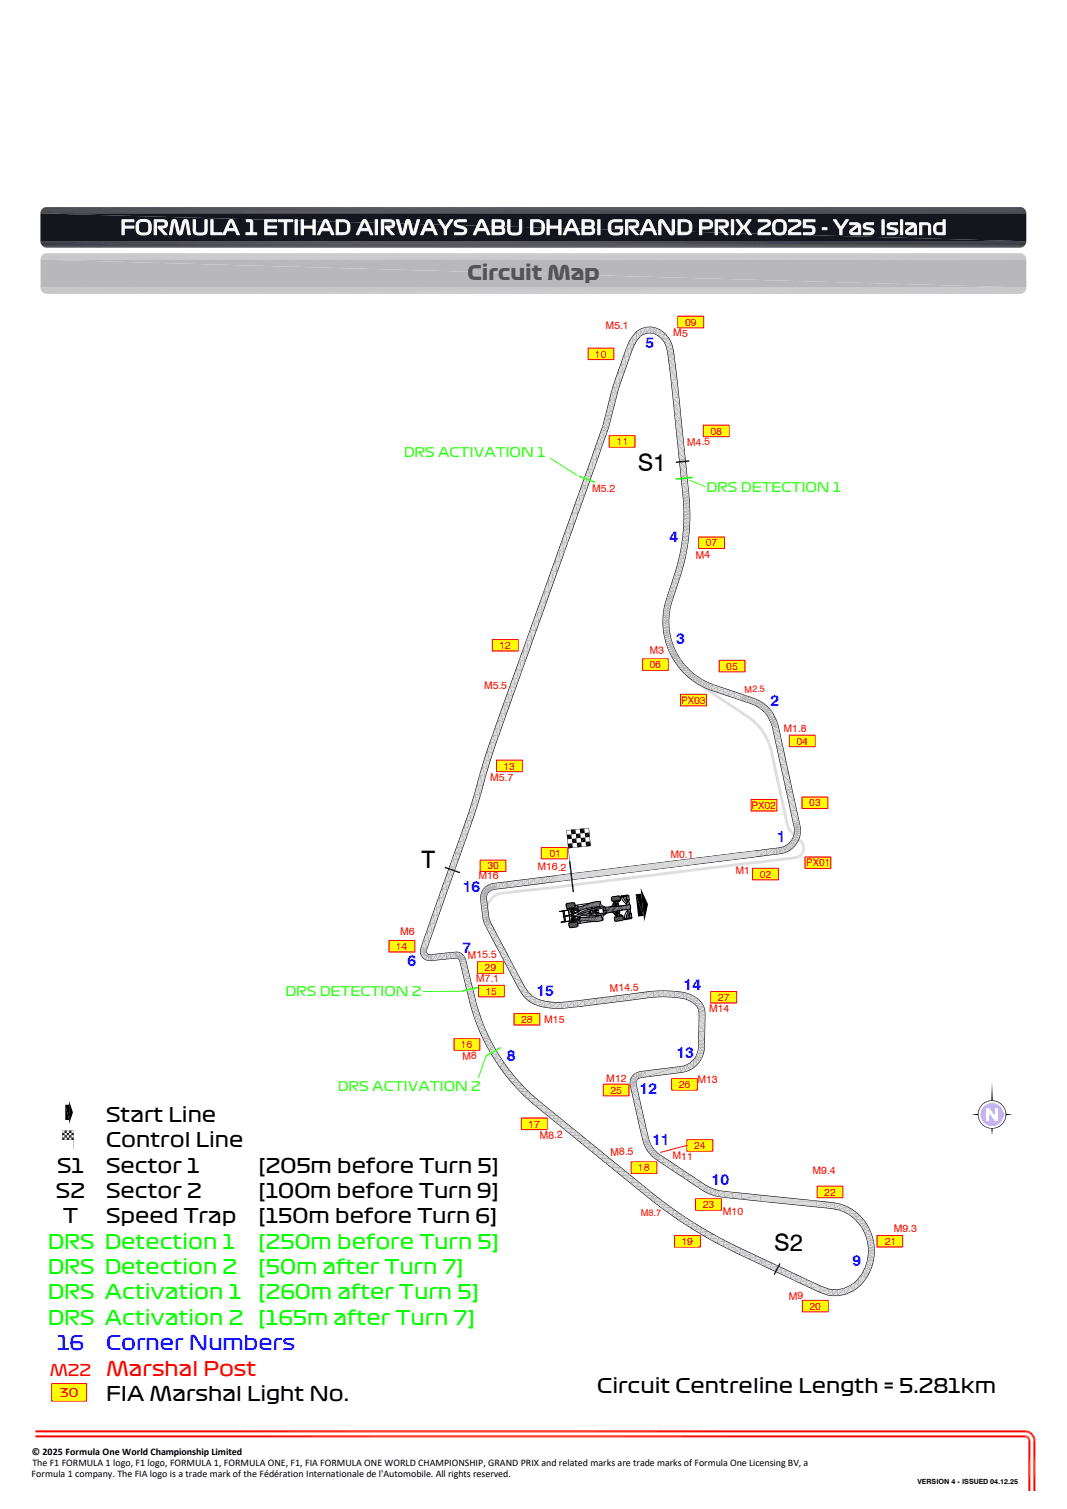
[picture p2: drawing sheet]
<svg xmlns="http://www.w3.org/2000/svg" width="210mm" height="297mm" viewBox="0 0 210 297" stroke-linecap="round" stroke-linejoin="round" font-family="sans-serif">
<defs><g id="words">
<g font-size="4.7">
<text x="125.5" y="92.8">S1</text>
<text x="83" y="170.9">T</text>
<text x="152.4" y="246.3">S2</text>
</g>
<text font-size="3.9" fill="#fafafa" x="23.6" y="46.2">FORMULA 1 ETIHAD AIRWAYS ABU DHABI GRAND PRIX 2025 - Yas Island</text>
<text font-size="3.9" fill="#545454" x="92" y="55.2">Circuit Map</text>
<g font-size="3.9">
<text x="20.9" y="220.8">Start Line</text>
<text x="20.9" y="225.8">Control Line</text>
<text x="11.2" y="230.8">S1</text>
<text x="20.9" y="230.8">Sector 1</text>
<text x="50.9" y="230.8">[205m before Turn 5]</text>
<text x="11" y="235.8">S2</text>
<text x="20.9" y="235.8">Sector 2</text>
<text x="50.9" y="235.8">[100m before Turn 9]</text>
<text x="12.4" y="240.8">T</text>
<text x="20.9" y="240.8">Speed Trap</text>
<text x="50.9" y="240.8">[150m before Turn 6]</text>
<text x="20.9" y="275.8">FIA Marshal Light No.</text>
<text x="117.5" y="274.2">Circuit Centreline Length = 5.281km</text>
</g>
<g font-size="3.9" fill="#0f0">
<text x="9.4" y="245.8">DRS Detection 1</text>
<text x="50.9" y="245.8">[250m before Turn 5]</text>
<text x="9.4" y="250.8">DRS Detection 2</text>
<text x="50.9" y="250.8">[50m after Turn 7]</text>
<text x="9.4" y="255.8">DRS Activation 1</text>
<text x="50.9" y="255.8">[260m after Turn 5]</text>
<text x="9.4" y="260.8">DRS Activation 2</text>
<text x="50.9" y="260.8">[165m after Turn 7]</text>
</g>
<g font-size="3.9" fill="#00f">
<text x="11.2" y="265.8">16</text>
<text x="20.9" y="265.8">Corner Numbers</text>
</g>
<text font-size="3.9" fill="#f00" x="20.9" y="270.8">Marshal Post</text>
<text font-size="3.2" fill="#f00" x="9.8" y="270.8">M22</text>
<g font-size="3.1" fill="#003fff">
<text x="127" y="68.4">5</text>
<text x="131.8" y="106.6">4</text>
<text x="133.1" y="126.8">3</text>
<text x="151.6" y="138.9">2</text>
<text x="152.8" y="165.7">1</text>
<text x="91.1" y="175.6">16</text>
<text x="80.2" y="190.1">6</text>
<text x="91" y="187.6">7</text>
<text x="105.6" y="196">15</text>
<text x="134.5" y="194.9">14</text>
<text x="99.8" y="208.9">8</text>
<text x="133.1" y="208.2">13</text>
<text x="125.9" y="215.4">12</text>
<text x="128.3" y="225.3">11</text>
<text x="140" y="233.2">10</text>
<text x="167.7" y="249.2">9</text>
</g>
<g font-size="2.6" fill="#3fff00">
<text x="79.5" y="90">DRS ACTIVATION 1</text>
<text x="139" y="96.9">DRS DETECTION 1</text>
<text x="56.2" y="196.1">DRS DETECTION 2</text>
<text x="66.5" y="214.7">DRS ACTIVATION 2</text>
</g>
<text font-size="2.3" fill="#f00" x="11.9" y="275">30</text>
<g font-size="2.1" fill="#f00">
<text x="119.2" y="64.8">M5.1</text>
<text x="134.8" y="64.1">09</text>
<text x="117.1" y="70.4">10</text>
<text x="132.5" y="66.2">M5</text>
<text x="121.4" y="87.7">11</text>
<text x="135.2" y="87.8" transform="rotate(-2 135.2 87.8)">M4.5</text>
<text x="139.8" y="85.6">08</text>
<text x="116.5" y="96.9">M5.2</text>
<text x="138.9" y="107.6">07</text>
<text x="136.9" y="110" transform="rotate(-2 136.9 110)">M4</text>
<text x="98.2" y="127.8">12</text>
<text x="127.8" y="131.6">06</text>
<text x="127.9" y="128.7" transform="rotate(-2 127.9 128.7)">M3</text>
<text x="142.9" y="131.8">05</text>
<text x="95.3" y="135.6">M5.5</text>
<text x="134" y="138.5">PX03</text>
<text x="154.2" y="144.2">M1.8</text>
<text x="156.7" y="146.6">04</text>
<text x="96.4" y="153.7">M5.7</text>
<text x="99.1" y="151.5">13</text>
<text x="147.9" y="159.2">PX02</text>
<text x="159.3" y="158.7">03</text>
<text x="94.1" y="173.1">M16</text>
<text x="95.9" y="171.2">30</text>
<text x="105.7" y="171.3">M16.2</text>
<text x="108.1" y="168.7">01</text>
<text x="131.9" y="168.8">M0.1</text>
<text x="144.8" y="172">M1</text>
<text x="149.5" y="172.8">02</text>
<text x="158.7" y="170.5">PX01</text>
<text x="78.7" y="184.1">M6</text>
<text x="77.9" y="187">14</text>
<text x="92.1" y="188.7" transform="rotate(-2 92.1 188.7)">M15.5</text>
<text x="95.4" y="191.2">29</text>
<text x="93.7" y="193.4" transform="rotate(-2 93.7 193.4)">M7.1</text>
<text x="95.5" y="195.8">15</text>
<text x="120" y="195.2" transform="rotate(-2 120 195.2)">M14.5</text>
<text x="141.3" y="197.1">27</text>
<text x="102.6" y="201.4">28</text>
<text x="107.1" y="201.4">M15</text>
<text x="139.6" y="199.2">M14</text>
<text x="90.7" y="206.3">16</text>
<text x="91" y="208.6" transform="rotate(-2 91 208.6)">M8</text>
<text x="119.3" y="212.9">M12</text>
<text x="120.1" y="215.3">25</text>
<text x="133.6" y="214.2">26</text>
<text x="137.2" y="213.1">M13</text>
<text x="103.9" y="222">17</text>
<text x="106.2" y="224.2" transform="rotate(-2 106.2 224.2)">M8.2</text>
<text x="120.1" y="227.5" transform="rotate(-2 120.1 227.5)">M8.5</text>
<text x="136.6" y="226.2">24</text>
<text x="125.5" y="230.5">18</text>
<text x="132.4" y="228.2">M11</text>
<text x="159.9" y="231.2">M9.4</text>
<text x="138.3" y="237.8">23</text>
<text x="142.3" y="239.2">M10</text>
<text x="162.2" y="235.4">22</text>
<text x="134.1" y="245.1">19</text>
<text x="174.2" y="245.1">21</text>
<text x="175.9" y="242.5">M9.3</text>
<text x="155.3" y="255.8" transform="rotate(-1 155.3 255.8)">M9</text>
<text x="159.3" y="257.8">20</text>
</g>
<g font-size="2">
<text x="6.2" y="286.3">© 2025 Formula One World Championship Limited</text>
<text x="6.2" y="290.7">Formula 1 company. The FIA logo is a trade mark of the Fédération Internationale de l'Automobile. All rights reserved.</text>
<text x="6.4" y="288.5">The F1 FORMULA 1 logo, F1 logo, FORMULA 1, FORMULA ONE, F1, FIA FORMULA ONE WORLD CHAMPIONSHIP, GRAND PRIX and related marks are trade marks of Formula One Licensing BV, a</text>
</g>
<g font-size="1.8" fill="#f00">
<text x="146.5" y="136.4" transform="rotate(-2 146.5 136.4)">M2.5</text>
<text x="126.1" y="239.3">M8.7</text>
</g>
<text font-size="1.4" x="180.6" y="292.1">VERSION 4 - ISSUED 04.12.25</text>
</g></defs>
<g fill="#dbdbdb">
<path d="M102.7 195l.8 .4-.4 .3z"/>
<path d="M102.7 195l.4-.2 .4 .6z"/>
<path d="M101.9 193.6l1.2 1.2-.4 .2z"/>
<path d="M101.9 193.6l.5-.2 .7 1.4z"/>
<path d="M101.2 192.3l1.2 1.1-.5 .2z"/>
<path d="M101.2 192.3l.5-.3 .7 1.4z"/>
<path d="M100.5 190.9l1.2 1.1-.5 .3z"/>
<path d="M100.5 190.9l.5-.2 .7 1.3z"/>
<path d="M99.9 189.8l1.1 .9-.5 .2z"/>
<path d="M99.9 189.8l.5-.3 .6 1.2z"/>
<path d="M99.4 188.4l1 1.1-.5 .3z"/>
<path d="M99.4 188.4l.4-.2 .6 1.3z"/>
<path d="M98.8 187.1l1 1.1-.4 .2z"/>
<path d="M98.8 187.1l.5-.2 .5 1.3z"/>
<path d="M98.3 185.9l1 1-.5 .2z"/>
<path d="M98.3 185.9l.4-.2 .6 1.2z"/>
<path d="M98.1 185.7h.6l-.4 .2z"/>
<path d="M98.1 185.7l.5-.3 .1 .3z"/>
<path d="M97.9 185.2l.7 .2-.5 .3z"/>
<path d="M97.9 185.2l.5-.2 .2 .4z"/>
<path d="M97.6 184.7l.8 .3-.5 .2z"/>
<path d="M97.6 184.7l.5-.3 .3 .6z"/>
<path d="M97.3 184l.8 .4-.5 .3z"/>
<path d="M97.3 184l.5-.2 .3 .6z"/>
<path d="M96.9 183.4l.9 .4-.5 .2z"/>
<path d="M96.9 183.4l.5-.2 .4 .6z"/>
<path d="M96.6 182.8l.8 .4-.5 .2z"/>
<path d="M96.6 182.8l.5-.2 .3 .6z"/>
<path d="M96.5 182.5l.6 .1-.5 .2z"/>
<path d="M96.5 182.5l.5-.2 .1 .3z"/>
<path d="M96.4 182.3h.6l-.5 .2z"/>
<path d="M96.4 182.3l.5-.2 .1 .2z"/>
<path d="M96.3 182.2l.6-.1-.5 .2z"/>
<path d="M96.3 182.2l.5-.3 .1 .2z"/>
<path d="M96.1 181.9h.7l-.5 .3z"/>
<path d="M96.1 181.9l.5-.2 .2 .2z"/>
<path d="M96.1 181.7h.5l-.5 .2z"/>
<path d="M96.1 181.7l.5-.3v.3z"/>
<path d="M96 181.5h.6l-.5 .2z"/>
<path d="M96 181.5l.5-.2 .1 .2z"/>
<path d="M95.9 181.3h.6l-.5 .2z"/>
<path d="M95.9 181.3l.6-.1v.1z"/>
<path d="M95.9 181.1l.6 .1-.6 .1z"/>
<path d="M95.9 181.1l.5-.2 .1 .3z"/>
<path d="M95.8 180.9h.6l-.5 .2z"/>
<path d="M95.8 180.9l.6-.1v.1z"/>
<path d="M95.8 180.7l.6 .1-.6 .1z"/>
<path d="M95.8 180.7l.5-.1 .1 .2z"/>
<path d="M95.7 180.5l.6 .1-.5 .1z"/>
<path d="M95.7 180.5l.6-.1v.2z"/>
<path d="M95.7 180.4h.6l-.6 .1z"/>
<path d="M95.7 180.4l.5-.1 .1 .1z"/>
<path d="M95.7 180.2l.5 .1-.5 .1z"/>
<path d="M95.7 180.2l.5-.1v.2z"/>
<path d="M95.7 180l.5 .1-.5 .1z"/>
<path d="M95.7 180l.5-.1v.2z"/>
<path d="M95.6 179.8l.6 .1-.5 .1z"/>
<path d="M95.6 179.8l.6-.1v.2z"/>
<path d="M95.6 179.6l.6 .1-.6 .1z"/>
<path d="M95.6 179.6l.5-.1 .1 .2z"/>
<path d="M95.6 179.4l.5 .1-.5 .1z"/>
<path d="M95.6 179.4h.5v.1z"/>
<path d="M95.6 179.2l.5 .2h-.5z"/>
<path d="M95.6 179.2l.5-.1v.3z"/>
<path d="M95.6 178.9l.5 .2-.5 .1z"/>
<path d="M95.6 178.9l.5 .1v.1z"/>
<path d="M95.6 178.6l.5 .4-.5-.1z"/>
<path d="M95.6 178.6l.5 .1v.3z"/>
<path d="M95.6 178.5l.5 .2-.5-.1z"/>
<path d="M95.6 178.5l.6 .1-.1 .1z"/>
<path d="M95.7 178.3l.5 .3-.6-.1z"/>
<path d="M95.7 178.3l.5 .1v.2z"/>
<path d="M95.7 178.1l.5 .3-.5-.1z"/>
<path d="M95.7 178.1l.5 .1v.2z"/>
<path d="M95.8 177.8l.4 .4-.5-.1z"/>
<path d="M95.8 177.8l.5 .3-.1 .1z"/>
<path d="M95.9 177.6l.4 .5-.5-.3z"/>
<path d="M95.9 177.6l.5 .3-.1 .2z"/>
<path d="M96.1 177.3l.3 .6-.5-.3z"/>
<path d="M96.1 177.3l.4 .3-.1 .3z"/>
<path d="M96.2 177.1l.3 .5-.4-.3z"/>
<path d="M96.2 177.1l.5 .3-.2 .2z"/>
<path d="M96.4 176.9l.3 .5-.5-.3z"/>
<path d="M96.4 176.9l.4 .3-.1 .2z"/>
<path d="M96.6 176.7l.2 .5-.4-.3z"/>
<path d="M96.6 176.7l.4 .4-.2 .1z"/>
<path d="M96.6 176.7l.1-.2 .3 .6z"/>
<path d="M96.7 176.5l.4 .4-.1 .2z"/>
<path d="M96.9 176.3l.2 .6-.4-.4z"/>
<path d="M96.9 176.3l.4 .5-.2 .1z"/>
<path d="M96.9 176.3l.2-.1 .2 .6z"/>
<path d="M97.1 176.2l.4 .4-.2 .2z"/>
<path d="M97.1 176.2l.3-.2 .1 .6z"/>
<path d="M97.4 176l.3 .5-.2 .1z"/>
<path d="M97.4 176l.3-.1v.6z"/>
<path d="M97.7 175.9l.2 .5-.2 .1z"/>
<path d="M97.7 175.9l.3-.2-.1 .7z"/>
<path d="M98 175.7l.2 .5-.3 .2z"/>
<path d="M98 175.7l.3-.1-.1 .6z"/>
<path d="M98.3 175.6l.1 .6h-.2z"/>
<path d="M98.3 175.6h.2l-.1 .6z"/>
<path d="M98.5 175.6l.1 .5-.2 .1z"/>
<path d="M98.5 175.6h.3l-.2 .5z"/>
<path d="M98.8 175.6v.5h-.2z"/>
<path d="M98.8 175.6l.2-.1-.2 .6z"/>
<path d="M99 175.5l.1 .6h-.3z"/>
<path d="M99 175.5h.3l-.2 .6z"/>
<path d="M99.3 175.5v.5l-.2 .1z"/>
<path d="M99.3 175.5h.1l-.1 .5z"/>
<path d="M99.4 175.5l.1 .5h-.2z"/>
<path d="M99.4 175.5h.2l-.1 .5z"/>
<path d="M99.6 175.5v.5h-.1z"/>
<path d="M99.6 175.5l.2-.1-.2 .6z"/>
<path d="M99.8 175.4v.6h-.2z"/>
<path d="M99.8 175.4h.3l-.3 .6z"/>
<path d="M100.1 175.4l.1 .5-.4 .1z"/>
<path d="M100.1 175.4h.3l-.2 .5z"/>
<path d="M100.4 175.4l.1 .5h-.3z"/>
<path d="M100.4 175.4l.4-.1-.3 .6z"/>
<path d="M100.8 175.3l.1 .6h-.4z"/>
<path d="M100.8 175.3l.7-.1-.6 .7z"/>
<path d="M100.9 175.9l.6-.7 .1 .6z"/>
<path d="M101.5 175.2l.8-.1-.7 .7z"/>
<path d="M101.6 175.8l.7-.7v.6z"/>
<path d="M102.3 175.1l.8-.1-.8 .7z"/>
<path d="M102.3 175.7l.8-.7v.6z"/>
<path d="M103.1 175h.8l-.8 .6z"/>
<path d="M103.1 175.6l.8-.6v.5z"/>
<path d="M103.9 175l.7-.1-.7 .6z"/>
<path d="M103.9 175.5l.7-.6 .1 .5z"/>
<path d="M104.6 174.9l.7-.1-.6 .6z"/>
<path d="M105.3 174.8v.6h-.6z"/>
<path d="M105.3 174.8h.7l-.7 .6z"/>
<path d="M105.3 175.4l.7-.6 .1 .5z"/>
<path d="M106 174.8l.8-.2-.7 .7z"/>
<path d="M106.1 175.3l.7-.7 .1 .6z"/>
<path d="M106.8 174.6h.9l-.8 .6z"/>
<path d="M106.9 175.2l.8-.6v.5z"/>
<path d="M107.7 174.6l.7-.1-.7 .6z"/>
<path d="M107.7 175.1l.7-.6 .1 .5z"/>
<path d="M108.4 174.5l.7-.1-.6 .6z"/>
<path d="M108.5 175l.6-.6 .1 .5z"/>
<path d="M109.1 174.4l.7-.1-.6 .6z"/>
<path d="M109.8 174.3l.1 .6h-.7z"/>
<path d="M109.8 174.3l.1 .6z"/>
<path d="M109.9 174.3v.6z"/>
<path d="M109.9 174.3l.6-.1-.6 .7z"/>
<path d="M110.5 174.2l.1 .6-.7 .1z"/>
<path d="M110.5 174.2l.6-.1-.5 .7z"/>
<path d="M111.1 174.1v.6l-.5 .1z"/>
<path d="M111.1 174.1h.6l-.6 .6z"/>
<path d="M111.7 174.1l.1 .5-.7 .1z"/>
<path d="M111.7 174.1l.8-.1-.7 .6z"/>
<path d="M111.8 174.6l.7-.6 .1 .5z"/>
<path d="M112.5 174l.1-.1v.6z"/>
<path d="M112.6 173.9l.1 .6h-.1z"/>
<path d="M112.6 173.9h.6l-.5 .6z"/>
<path d="M113.2 173.9l.1 .5-.6 .1z"/>
<path d="M113.2 173.9l.9-.1-.8 .6z"/>
<path d="M113.3 174.4l.8-.6 .1 .5z"/>
<path d="M114.1 173.8l.9-.1-.8 .6z"/>
<path d="M114.2 174.3l.8-.6 .1 .5z"/>
<path d="M115 173.7l.8-.2-.7 .7z"/>
<path d="M115.1 174.2l.7-.7 .1 .6z"/>
<path d="M115.8 173.5h.8l-.7 .6z"/>
<path d="M115.9 174.1l.7-.6 .1 .5z"/>
<path d="M116.6 173.5l.8-.1-.7 .6z"/>
<path d="M116.7 174l.7-.6 .1 .5z"/>
<path d="M117.4 173.4l.3-.1-.2 .6z"/>
<path d="M117.7 173.3v.6h-.2z"/>
<path d="M117.7 173.3l.7-.1-.7 .7z"/>
<path d="M117.7 173.9l.7-.7 .1 .6z"/>
<path d="M118.4 173.2l.8-.1-.7 .7z"/>
<path d="M118.5 173.8l.7-.7 .1 .6z"/>
<path d="M119.2 173.1h.6l-.5 .6z"/>
<path d="M119.8 173.1l.1 .5-.6 .1z"/>
<path d="M119.8 173.1l.8-.1-.7 .6z"/>
<path d="M119.9 173.6l.7-.6v.5z"/>
<path d="M120.6 173l.7-.1-.6 .6z"/>
<path d="M120.6 173.5l.7-.6v.5z"/>
<path d="M121.3 172.9l.7-.1-.7 .6z"/>
<path d="M121.3 173.4l.7-.6v.5z"/>
<path d="M122 172.8h.2l-.2 .5z"/>
<path d="M122.2 172.8l.1 .5h-.3z"/>
<path d="M122.2 172.8l.5-.1-.4 .6z"/>
<path d="M122.7 172.7l.1 .5-.5 .1z"/>
<path d="M122.7 172.7l.8-.1-.7 .6z"/>
<path d="M122.8 173.2l.7-.6 .1 .5z"/>
<path d="M123.5 172.6l.8-.1-.7 .6z"/>
<path d="M123.6 173.1l.7-.6 .1 .5z"/>
<path d="M124.3 172.5l.8-.1-.7 .6z"/>
<path d="M124.4 173l.7-.6v.6z"/>
<path d="M125.1 172.4l.6-.1-.6 .7z"/>
<path d="M125.7 172.3l.1 .6-.7 .1z"/>
<path d="M125.7 172.3l.7-.1-.6 .7z"/>
<path d="M126.4 172.2l.1 .6-.7 .1z"/>
<path d="M126.4 172.2h.6l-.5 .6z"/>
<path d="M127 172.2l.1 .5-.6 .1z"/>
<path d="M127 172.2l.2-.1-.1 .6z"/>
<path d="M127.2 172.1l.1 .6h-.2z"/>
<path d="M127.2 172.1l.7-.1-.6 .7z"/>
<path d="M127.3 172.7l.6-.7 .1 .6z"/>
<path d="M127.9 172h.8l-.7 .6z"/>
<path d="M128 172.6l.7-.6 .1 .5z"/>
<path d="M128.7 172l.8-.1-.7 .6z"/>
<path d="M128.8 172.5l.7-.6 .1 .5z"/>
<path d="M129.5 171.9l.8-.2-.7 .7z"/>
<path d="M129.6 172.4l.7-.7 .1 .6z"/>
<path d="M130.3 171.7h.8l-.7 .6z"/>
<path d="M130.4 172.3l.7-.6 .1 .5z"/>
<path d="M131.1 171.7l.7-.1-.6 .6z"/>
<path d="M131.2 172.2l.6-.6v.5z"/>
<path d="M131.8 171.6v.5z"/>
<path d="M131.8 171.6l.1 .5z"/>
<path d="M131.8 171.6l.7-.1-.6 .6z"/>
<path d="M132.5 171.5l.1 .5-.7 .1z"/>
<path d="M132.5 171.5l.6-.1-.5 .6z"/>
<path d="M133.1 171.4l.1 .5-.6 .1z"/>
<path d="M133.1 171.4l.6-.1-.5 .6z"/>
<path d="M133.7 171.3l.1 .6h-.6z"/>
<path d="M133.7 171.3l.7-.1-.6 .7z"/>
<path d="M133.8 171.9l.6-.7 .1 .6z"/>
<path d="M134.4 171.2h.6l-.5 .6z"/>
<path d="M135 171.2l.1 .5-.6 .1z"/>
<path d="M135 171.2l.6-.1-.5 .6z"/>
<path d="M135.6 171.1l.1 .5-.6 .1z"/>
<path d="M135.6 171.1l.6-.1-.5 .6z"/>
<path d="M136.2 171v.6h-.5z"/>
<path d="M136.2 171h.5l-.5 .6z"/>
<path d="M136.7 171v.5l-.5 .1z"/>
<path d="M136.7 171l.2-.1-.2 .6z"/>
<path d="M136.9 170.9l.1 .6h-.3z"/>
<path d="M136.9 170.9l.7-.1-.6 .7z"/>
<path d="M137 171.5l.6-.7 .1 .6z"/>
<path d="M137.6 170.8h.7l-.6 .6z"/>
<path d="M137.7 171.4l.6-.6 .1 .5z"/>
<path d="M138.3 170.8l.7-.1-.6 .6z"/>
<path d="M138.4 171.3l.6-.6 .1 .5z"/>
<path d="M139 170.7l.7-.1-.6 .6z"/>
<path d="M139.7 170.6v.5l-.6 .1z"/>
<path d="M139.7 170.6l.5-.1-.5 .6z"/>
<path d="M140.2 170.5l.1 .6h-.6z"/>
<path d="M140.2 170.5l.6-.1-.5 .7z"/>
<path d="M140.8 170.4l.1 .6-.6 .1z"/>
<path d="M140.8 170.4h.6l-.5 .6z"/>
<path d="M141.4 170.4l.1 .5-.6 .1z"/>
<path d="M141.4 170.4l.1 .5z"/>
<path d="M141.5 170.3v.6z"/>
<path d="M141.5 170.3h.6l-.6 .6z"/>
<path d="M142.1 170.3l.1 .5-.7 .1z"/>
<path d="M142.1 170.3l.6-.1-.5 .6z"/>
<path d="M142.7 170.2v.6h-.5z"/>
<path d="M142.7 170.2l.6-.1-.6 .7z"/>
<path d="M143.3 170.1l.1 .6-.7 .1z"/>
<path d="M143.3 170.1h.7l-.6 .6z"/>
<path d="M144 170.1l.1 .5-.7 .1z"/>
<path d="M144 170.1l.6-.1-.5 .6z"/>
<path d="M144.6 170l.1 .5-.6 .1z"/>
<path d="M144.6 170l.6-.1-.5 .6z"/>
<path d="M145.2 169.9l.1 .6h-.6z"/>
<path d="M145.2 169.9l.6-.1-.5 .7z"/>
<path d="M145.8 169.8l.1 .6-.6 .1z"/>
<path d="M145.8 169.8h.5l-.4 .6z"/>
<path d="M146.3 169.8v.5l-.4 .1z"/>
<path d="M146.3 169.8l.3-.1-.3 .6z"/>
<path d="M146.6 169.7l.1 .6h-.4z"/>
<path d="M146.6 169.7h.6l-.5 .6z"/>
<path d="M147.2 169.7l.1 .5-.6 .1z"/>
<path d="M147.2 169.7l.6-.1-.5 .6z"/>
<path d="M147.8 169.6l.1 .5-.6 .1z"/>
<path d="M147.8 169.6l.7-.1-.6 .6z"/>
<path d="M148.5 169.5v.6h-.6z"/>
<path d="M148.5 169.5h.4l-.4 .6z"/>
<path d="M148.9 169.5v.5l-.4 .1z"/>
<path d="M148.9 169.5h.1l-.1 .5z"/>
<path d="M149 169.5l.1 .5h-.2z"/>
<path d="M149 169.5l.6-.1-.5 .6z"/>
<path d="M149.6 169.4v.6h-.5z"/>
<path d="M149.6 169.4l.6-.1-.6 .7z"/>
<path d="M150.2 169.3l.1 .6-.7 .1z"/>
<path d="M150.2 169.3l.7-.1-.6 .7z"/>
<path d="M150.9 169.2l.1 .6-.7 .1z"/>
<path d="M150.9 169.2h.1v.6z"/>
<path d="M151 169.2l.1 .6h-.1z"/>
<path d="M151 169.2h.6l-.5 .6z"/>
<path d="M151.6 169.2l.1 .5-.6 .1z"/>
<path d="M151.6 169.2l.6-.1-.5 .6z"/>
<path d="M152.2 169.1l.1 .5-.6 .1z"/>
<path d="M152.2 169.1l.7-.1-.6 .6z"/>
<path d="M152.9 169l.1 .5-.7 .1z"/>
<path d="M152.9 169l.6-.1-.5 .6z"/>
<path d="M153.5 168.9l.1 .6h-.6z"/>
<path d="M153.5 168.9l.7-.1-.6 .7z"/>
<path d="M153.6 169.5l.6-.7 .1 .6z"/>
<path d="M154.2 168.8h.6l-.5 .6z"/>
<path d="M154.8 168.8l.1 .5-.6 .1z"/>
<path d="M154.8 168.8l.6-.1-.5 .6z"/>
<path d="M155.4 168.7v.5l-.5 .1z"/>
<path d="M155.4 168.7l.5-.1-.5 .6z"/>
<path d="M155.9 168.6l.1 .6h-.6z"/>
<path d="M155.9 168.6h.4l-.3 .6z"/>
<path d="M156.3 168.6l.1 .5-.4 .1z"/>
<path d="M156.3 168.6l.4-.1-.3 .6z"/>
<path d="M156.7 168.5l.1 .5-.4 .1z"/>
<path d="M156.7 168.5l.2-.1-.1 .6z"/>
<path d="M156.9 168.4l.2 .5-.3 .1z"/>
<path d="M156.9 168.4l.3-.1-.1 .6z"/>
<path d="M157.2 168.3l.3 .5-.4 .1z"/>
<path d="M157.2 168.3l.2-.2 .1 .7z"/>
<path d="M157.4 168.1l.4 .4-.3 .3z"/>
<path d="M157.5 168l.3 .5-.4-.4z"/>
<path d="M157.5 168l.4 .4-.1 .1z"/>
<path d="M157.6 167.9l.3 .5z"/>
<path d="M157.6 167.9l.4 .4-.1 .1z"/>
<path d="M157.7 167.7l.3 .6-.4-.4z"/>
<path d="M157.7 167.7l.5 .3-.2 .3z"/>
<path d="M157.7 167.7l.5 .3z"/>
<path d="M157.7 167.7l.5 .2v.1z"/>
<path d="M157.8 167.5l.4 .4-.5-.2z"/>
<path d="M157.8 167.5l.5 .2-.1 .2z"/>
<path d="M157.8 167.4l.5 .3z"/>
<path d="M157.8 167.4l.5 .2v.1z"/>
<path d="M157.9 167.3l.4 .3-.5-.2z"/>
<path d="M157.9 167.3h.5l-.1 .3z"/>
<path d="M157.9 167.2l.5 .1z"/>
<path d="M157.9 167.2h.5v.1z"/>
<path d="M157.9 167l.5 .2h-.5z"/>
<path d="M157.9 167l.5 .1v.1z"/>
<path d="M157.9 167l.5 .1z"/>
<path d="M157.9 167h.5v.1z"/>
<path d="M157.9 166.8l.5 .2h-.5z"/>
<path d="M157.9 166.8h.5v.2z"/>
<path d="M157.9 166.8h.5z"/>
<path d="M157.9 166.8l.5-.1v.1z"/>
<path d="M157.8 166.5l.6 .2-.5 .1z"/>
<path d="M157.8 166.5l.5-.2 .1 .4z"/>
<path d="M157.7 166.3h.6l-.5 .2z"/>
<path d="M157.7 166.3l.5-.2 .1 .2z"/>
<path d="M157.6 166.1h.6l-.5 .2z"/>
<path d="M157.6 166.1l.5-.3 .1 .3z"/>
<path d="M157.5 165.9l.6-.1-.5 .3z"/>
<path d="M157.5 165.9l.4-.3 .2 .2z"/>
<path d="M157.4 165.9l.5-.3-.4 .3z"/>
<path d="M157.4 165.9l.4-.4 .1 .1z"/>
<path d="M157.4 165.8l.4-.3-.4 .4z"/>
<path d="M157.4 165.8l.3-.4 .1 .1z"/>
<path d="M157.3 165.7l.4-.3-.3 .4z"/>
<path d="M157.3 165.7l.3-.4 .1 .1z"/>
<path d="M157.1 165.6l.5-.3-.3 .4z"/>
<path d="M157.1 165.6l.4-.4 .1 .1z"/>
<path d="M157 165.4l.5-.2-.4 .4z"/>
<path d="M157.4 165l.1 .2-.5 .2z"/>
<path d="M156.9 165.3l.5-.3-.4 .4z"/>
<path d="M157.3 164.9l.1 .1-.5 .3z"/>
<path d="M156.7 165.1l.6-.2-.4 .4z"/>
<path d="M157.1 164.7l.2 .2-.6 .2z"/>
<path d="M156.5 164.9l.6-.2-.4 .4z"/>
<path d="M156.5 164.9l.4-.4 .2 .2z"/>
<path d="M156.4 164.8l.5-.3-.4 .4z"/>
<path d="M156.4 164.8l.4-.3h.1z"/>
<path d="M156.3 164.7l.5-.2-.4 .3z"/>
<path d="M156.3 164.7l.4-.4 .1 .2z"/>
<path d="M156.1 164.5l.6-.2-.4 .4z"/>
<path d="M156.1 164.5l.4-.3 .2 .1z"/>
<path d="M156 164.4l.5-.2-.4 .3z"/>
<path d="M156 164.4l.4-.4 .1 .2z"/>
<path d="M155.9 164.3l.5-.3-.4 .4z"/>
<path d="M155.9 164.3l.4-.4 .1 .1z"/>
<path d="M155.7 164.1l.6-.2-.4 .4z"/>
<path d="M156.1 163.7l.2 .2-.6 .2z"/>
<path d="M155.6 164l.5-.3-.4 .4z"/>
<path d="M155.6 164l.4-.4 .1 .1z"/>
<path d="M155.5 163.9l.5-.3-.4 .4z"/>
<path d="M155.5 163.9l.4-.4 .1 .1z"/>
<path d="M155.4 163.8l.5-.3-.4 .4z"/>
<path d="M155.4 163.8l.4-.4 .1 .1z"/>
<path d="M155.3 163.7l.5-.3-.4 .4z"/>
<path d="M155.3 163.7l.4-.4 .1 .1z"/>
<path d="M155.2 163.6l.5-.3-.4 .4z"/>
<path d="M155.2 163.6l.4-.4 .1 .1z"/>
<path d="M155.1 163.4l.5-.2-.4 .4z"/>
<path d="M155.1 163.4l.5-.3v.1z"/>
<path d="M155 163.2l.6-.1-.5 .3z"/>
<path d="M155 163.2l.5-.2 .1 .1z"/>
<path d="M154.9 163h.6l-.5 .2z"/>
<path d="M154.9 163l.5-.2 .1 .2z"/>
<path d="M154.8 162.8h.6l-.5 .2z"/>
<path d="M154.8 162.8l.5-.1 .1 .1z"/>
<path d="M154.7 162.6l.6 .1-.5 .1z"/>
<path d="M154.7 162.6l.6-.1v.2z"/>
<path d="M154.7 162.5h.6l-.6 .1z"/>
<path d="M154.7 162.5l.5-.2 .1 .2z"/>
<path d="M154.6 162.3h.6l-.5 .2z"/>
<path d="M154.6 162.3l.6-.2v.2z"/>
<path d="M154.6 162.1h.6l-.6 .2z"/>
<path d="M154.6 162.1l.5-.2 .1 .2z"/>
<path d="M154.5 161.6l.6 .3-.5 .2z"/>
<path d="M154.5 161.6l.5-.1 .1 .4z"/>
<path d="M154.3 160.7l.7 .8-.5 .1z"/>
<path d="M154.3 160.7l.5-.1 .2 .9z"/>
<path d="M154.1 159.9l.7 .7-.5 .1z"/>
<path d="M154.1 159.9l.6-.1 .1 .8z"/>
<path d="M153.9 159l.8 .8-.6 .1z"/>
<path d="M153.9 159l.6-.1 .2 .9z"/>
<path d="M153.8 158.2l.7 .7-.6 .1z"/>
<path d="M153.8 158.2l.5-.1 .2 .8z"/>
<path d="M153.6 157.3l.7 .8-.5 .1z"/>
<path d="M153.6 157.3l.5-.1 .2 .9z"/>
<path d="M153.4 156.5l.7 .7-.5 .1z"/>
<path d="M153.4 156.5l.5-.1 .2 .8z"/>
<path d="M153.2 155.6l.7 .8-.5 .1z"/>
<path d="M153.2 155.6l.5-.1 .2 .9z"/>
<path d="M153 154.6l.7 .9-.5 .1z"/>
<path d="M153 154.6l.5-.1 .2 1z"/>
<path d="M152.9 154.3l.6 .2-.5 .1z"/>
<path d="M152.9 154.3l.5-.1 .1 .3z"/>
<path d="M152.8 153.7l.6 .5-.5 .1z"/>
<path d="M152.8 153.7l.5-.1 .1 .6z"/>
<path d="M152.6 152.8l.7 .8-.5 .1z"/>
<path d="M152.6 152.8l.5-.1 .2 .9z"/>
<path d="M152.4 151.8l.7 .9-.5 .1z"/>
<path d="M152.4 151.8l.5-.1 .2 1z"/>
<path d="M152.2 150.9l.7 .8-.5 .1z"/>
<path d="M152.2 150.9l.5-.2 .2 1z"/>
<path d="M152 150.1l.7 .6-.5 .2z"/>
<path d="M152 150.1l.5-.2 .2 .8z"/>
<path d="M151.8 149.4l.7 .5-.5 .2z"/>
<path d="M151.8 149.4l.6-.1 .1 .6z"/>
<path d="M151.7 148.7l.7 .6-.6 .1z"/>
<path d="M151.7 148.7l.5-.2 .2 .8z"/>
<path d="M151.6 148.2l.6 .3-.5 .2z"/>
<path d="M151.6 148.2l.5-.1 .1 .4z"/>
<path d="M151.5 147.9l.6 .2-.5 .1z"/>
<path d="M151.5 147.9l.6-.1v.3z"/>
<path d="M151.4 147.6l.7 .2-.6 .1z"/>
<path d="M151.4 147.6l.6-.2 .1 .4z"/>
<path d="M151.3 147.2l.7 .2-.6 .2z"/>
<path d="M151.3 147.2l.6-.2 .1 .4z"/>
<path d="M151.2 146.9l.7 .1-.6 .2z"/>
<path d="M151.2 146.9l.5-.2 .2 .3z"/>
<path d="M151.1 146.5l.6 .2-.5 .2z"/>
<path d="M151.1 146.5l.5-.2 .1 .4z"/>
<path d="M151 146.1l.6 .2-.5 .2z"/>
<path d="M151 146.1l.5-.2 .1 .4z"/>
<path d="M150.8 145.8l.7 .1-.5 .2z"/>
<path d="M150.8 145.8l.5-.2 .2 .3z"/>
<path d="M150.7 145.5l.6 .1-.5 .2z"/>
<path d="M150.7 145.5l.5-.3 .1 .4z"/>
<path d="M150.5 145.1l.7 .1-.5 .3z"/>
<path d="M150.5 145.1l.5-.3 .2 .4z"/>
<path d="M150.3 144.8h.7l-.5 .3z"/>
<path d="M150.3 144.8l.4-.3 .3 .3z"/>
<path d="M150.1 144.4l.6 .1-.4 .3z"/>
<path d="M150.1 144.4l.4-.3 .2 .4z"/>
<path d="M149.8 144.1h.7l-.4 .3z"/>
<path d="M149.8 144.1l.5-.3 .2 .3z"/>
<path d="M149.6 143.7l.7 .1-.5 .3z"/>
<path d="M149.6 143.7l.4-.3 .3 .4z"/>
<path d="M149.4 143.5l.6-.1-.4 .3z"/>
<path d="M149.4 143.5l.4-.4 .2 .3z"/>
<path d="M149.1 143.1h.7l-.4 .4z"/>
<path d="M149.1 143.1l.4-.4 .3 .4z"/>
<path d="M148.8 142.9l.7-.2-.4 .4z"/>
<path d="M148.8 142.9l.4-.4 .3 .2z"/>
<path d="M148.6 142.6l.6-.1-.4 .4z"/>
<path d="M149 142.2l.2 .3-.6 .1z"/>
<path d="M148.3 142.3l.7-.1-.4 .4z"/>
<path d="M148.7 141.9l.3 .3-.7 .1z"/>
<path d="M148 142l.7-.1-.4 .4z"/>
<path d="M148.3 141.6l.4 .3-.7 .1z"/>
<path d="M147.6 141.8l.7-.2-.3 .4z"/>
<path d="M148 141.3l.3 .3-.7 .2z"/>
<path d="M147.3 141.5l.7-.2-.4 .5z"/>
<path d="M147.6 141.1l.4 .2-.7 .2z"/>
<path d="M146.9 141.2l.7-.1-.3 .4z"/>
<path d="M147.2 140.8l.4 .3-.7 .1z"/>
<path d="M146.5 140.9l.7-.1-.3 .4z"/>
<path d="M146.7 140.5l.5 .3-.7 .1z"/>
<path d="M145.9 140.6l.8-.1-.2 .4z"/>
<path d="M146.2 140.1l.5 .4-.8 .1z"/>
<path d="M145.4 140.3l.8-.2-.3 .5z"/>
<path d="M145.7 139.8l.5 .3-.8 .2z"/>
<path d="M144.9 139.9l.8-.1-.3 .5z"/>
<path d="M145.2 139.4l.5 .4-.8 .1z"/>
<path d="M144.2 139.4h1l-.3 .5z"/>
<path d="M144.5 139l.7 .4h-1z"/>
<path d="M143.8 139.1l.7-.1-.3 .4z"/>
<path d="M144.1 138.7l.4 .3-.7 .1z"/>
<path d="M143.3 138.8l.8-.1-.3 .4z"/>
<path d="M143.6 138.4l.5 .3-.8 .1z"/>
<path d="M142.8 138.5l.8-.2-.3 .5z"/>
<path d="M143.1 138l.5 .3-.8 .2z"/>
<path d="M142.3 138.2l.8-.2-.3 .5z"/>
<path d="M142.7 137.8l.4 .2-.8 .2z"/>
<path d="M141.9 137.9l.8-.1-.4 .4z"/>
<path d="M142.2 137.4l.5 .4-.8 .1z"/>
<path d="M141.5 137.6l.7-.2-.3 .5z"/>
<path d="M141.8 137.1l.4 .3-.7 .2z"/>
<path d="M140.7 137.1h1.1l-.4 .5z"/>
<path d="M141 136.6l.8 .5h-1.1z"/>
<path d="M140.3 136.8l.7-.2-.3 .5z"/>
<path d="M140.6 136.4l.4 .2-.7 .2z"/>
<path d="M139.9 136.6l.7-.2-.3 .4z"/>
<path d="M140.2 136.1l.4 .3-.7 .2z"/>
<path d="M139.5 136.3l.7-.2-.3 .5z"/>
<path d="M139.8 135.8l.4 .3-.7 .2z"/>
<path d="M139.1 136l.7-.2-.3 .5z"/>
<path d="M139.4 135.6l.4 .2-.7 .2z"/>
<path d="M138.7 135.7l.7-.1-.3 .4z"/>
<path d="M139 135.3l.4 .3-.7 .1z"/>
<path d="M138.3 135.5l.7-.2-.3 .4z"/>
<path d="M138.6 135l.4 .3-.7 .2z"/>
<path d="M137.8 135.2l.8-.2-.3 .5z"/>
<path d="M138.1 134.7l.5 .3-.8 .2z"/>
<path d="M137.3 134.9l.8-.2-.3 .5z"/>
<path d="M137.6 134.4l.5 .3-.8 .2z"/>
<path d="M136.9 134.6l.7-.2-.3 .5z"/>
<path d="M137.2 134.1l.4 .3-.7 .2z"/>
<path d="M136.8 134.5l.4-.4-.3 .5z"/>
<path d="M137.1 134l.1 .1-.4 .4z"/>
<path d="M136.6 134.3l.5-.3-.3 .5z"/>
<path d="M136.9 133.9l.2 .1-.5 .3z"/>
<path d="M136.3 134.2l.6-.3-.3 .4z"/>
<path d="M136.7 133.7l.2 .2-.6 .3z"/>
<path d="M136.1 134l.6-.3-.4 .5z"/>
<path d="M136.4 133.6l.3 .1-.6 .3z"/>
<path d="M135.9 133.8l.5-.2-.3 .4z"/>
<path d="M136.2 133.4l.2 .2-.5 .2z"/>
<path d="M135.6 133.6l.6-.2-.3 .4z"/>
<path d="M136 133.2l.2 .2-.6 .2z"/>
<path d="M135.4 133.4l.6-.2-.4 .4z"/>
<path d="M135.7 132.9l.3 .3-.6 .2z"/>
<path d="M135.1 133.2l.6-.3-.3 .5z"/>
<path d="M135.5 132.8l.2 .1-.6 .3z"/>
<path d="M134.9 133l.6-.2-.4 .4z"/>
<path d="M135.3 132.6l.2 .2-.6 .2z"/>
<path d="M134.7 132.7l.6-.1-.4 .4z"/>
<path d="M134.7 132.7l.4-.3 .2 .2z"/>
<path d="M134.5 132.5l.6-.1-.4 .3z"/>
<path d="M134.5 132.5l.4-.4 .2 .3z"/>
<path d="M134.3 132.3l.6-.2-.4 .4z"/>
<path d="M134.3 132.3l.4-.4 .2 .2z"/>
<path d="M134.1 132.1l.6-.2-.4 .4z"/>
<path d="M134.1 132.1l.4-.4 .2 .2z"/>
<path d="M133.9 131.8l.6-.1-.4 .4z"/>
<path d="M133.9 131.8l.4-.3 .2 .2z"/>
<path d="M133.7 131.6l.6-.1-.4 .3z"/>
<path d="M133.7 131.6l.4-.4 .2 .3z"/>
<path d="M133.5 131.4l.6-.2-.4 .4z"/>
<path d="M133.5 131.4l.4-.4 .2 .2z"/>
<path d="M133.4 131.1l.5-.1-.4 .4z"/>
<path d="M133.3 131.1l.5-.3 .1 .2z"/>
<path d="M133.2 130.9l.6-.1-.5 .3z"/>
<path d="M133.2 130.9l.4-.3 .2 .2z"/>
<path d="M133 130.7l.6-.1-.4 .3z"/>
<path d="M133 130.7l.5-.4 .1 .3z"/>
<path d="M132.8 130.4l.7-.1-.5 .4z"/>
<path d="M132.8 130.4l.5-.3 .2 .2z"/>
<path d="M132.7 130.2l.6-.1-.5 .3z"/>
<path d="M132.7 130.2l.5-.3 .1 .2z"/>
<path d="M132.7 130.2l.5-.3z"/>
<path d="M132.5 129.8l.6 .1-.4 .3z"/>
<path d="M132.5 129.8l.4-.3 .2 .4z"/>
<path d="M132.3 129.5h.6l-.4 .3z"/>
<path d="M132.3 129.5l.5-.2 .1 .2z"/>
<path d="M132.2 129.3h.6l-.5 .2z"/>
<path d="M132.2 129.3l.5-.2 .1 .2z"/>
<path d="M132 129l.7 .1-.5 .2z"/>
<path d="M132 129l.5-.2 .2 .3z"/>
<path d="M131.9 128.7l.6 .1-.5 .2z"/>
<path d="M131.9 128.7l.5-.2 .1 .3z"/>
<path d="M131.8 128.3l.6 .2-.5 .2z"/>
<path d="M131.8 128.3l.5-.2 .1 .4z"/>
<path d="M131.6 127.9l.7 .2-.5 .2z"/>
<path d="M131.6 127.9l.5-.2 .2 .4z"/>
<path d="M131.4 127.5l.7 .2-.5 .2z"/>
<path d="M131.4 127.5l.6-.2 .1 .4z"/>
<path d="M131.3 127.1l.7 .2-.6 .2z"/>
<path d="M131.3 127.1l.6-.2 .1 .4z"/>
<path d="M131.2 126.6l.7 .3-.6 .2z"/>
<path d="M131.2 126.6l.6-.1 .1 .4z"/>
<path d="M131.1 126.3l.7 .2-.6 .1z"/>
<path d="M131.1 126.3l.6-.1 .1 .3z"/>
<path d="M131.1 125.9l.6 .3-.6 .1z"/>
<path d="M131.1 125.9l.5-.1 .1 .4z"/>
<path d="M131 125.4l.6 .4-.5 .1z"/>
<path d="M131 125.4l.5-.1 .1 .5z"/>
<path d="M130.9 125l.6 .3-.5 .1z"/>
<path d="M130.9 125l.6-.1v.4z"/>
<path d="M130.9 124.5l.6 .4-.6 .1z"/>
<path d="M130.9 124.5h.5l.1 .4z"/>
<path d="M130.8 124.1l.6 .4h-.5z"/>
<path d="M130.8 124.1l.6-.1v.5z"/>
<path d="M130.8 123.5l.6 .5-.6 .1z"/>
<path d="M130.8 123.5h.5l.1 .5z"/>
<path d="M130.8 123l.5 .5h-.5z"/>
<path d="M130.8 123h.5v.5z"/>
<path d="M130.8 122.5l.5 .5h-.5z"/>
<path d="M130.8 122.5h.5v.5z"/>
<path d="M130.8 122.1l.5 .4h-.5z"/>
<path d="M130.8 122.1h.5v.4z"/>
<path d="M130.8 121.5l.5 .6h-.5z"/>
<path d="M130.8 121.5l.5 .1v.5z"/>
<path d="M130.8 121.2l.5 .4-.5-.1z"/>
<path d="M130.8 121.2h.6l-.1 .4z"/>
<path d="M130.9 120.6l.5 .6h-.6z"/>
<path d="M130.9 120.6l.5 .1v.5z"/>
<path d="M130.9 120.2l.5 .5-.5-.1z"/>
<path d="M130.9 120.2h.6l-.1 .5z"/>
<path d="M131 119.7l.5 .5h-.6z"/>
<path d="M131 119.7l.6 .1-.1 .4z"/>
<path d="M131.1 119.2l.5 .6-.6-.1z"/>
<path d="M131.1 119.2l.6 .1-.1 .5z"/>
<path d="M131.2 118.7l.5 .6-.6-.1z"/>
<path d="M131.2 118.7l.6 .2-.1 .4z"/>
<path d="M131.4 118.3l.4 .6-.6-.2z"/>
<path d="M131.4 118.3l.5 .1-.1 .5z"/>
<path d="M131.5 117.8l.4 .6-.5-.1z"/>
<path d="M131.5 117.8l.6 .2-.2 .4z"/>
<path d="M131.7 117.4l.4 .6-.6-.2z"/>
<path d="M131.7 117.4l.5 .2-.1 .4z"/>
<path d="M131.8 117l.4 .6-.5-.2z"/>
<path d="M131.8 117l.5 .2-.1 .4z"/>
<path d="M132 116.4l.3 .8-.5-.2z"/>
<path d="M132 116.4l.5 .1-.2 .7z"/>
<path d="M132.2 115.6l.3 .9-.5-.1z"/>
<path d="M132.2 115.6l.6 .2-.3 .7z"/>
<path d="M132.5 114.7l.3 1.1-.6-.2z"/>
<path d="M132.5 114.7l.6 .2-.3 .9z"/>
<path d="M132.8 113.9l.3 1-.6-.2z"/>
<path d="M132.8 113.9l.5 .2-.2 .8z"/>
<path d="M133.1 113.1l.2 1-.5-.2z"/>
<path d="M133.1 113.1l.5 .2-.3 .8z"/>
<path d="M133.3 112.4l.3 .9-.5-.2z"/>
<path d="M133.3 112.4l.5 .1-.2 .8z"/>
<path d="M133.5 111.5l.3 1-.5-.1z"/>
<path d="M133.5 111.5l.6 .2-.3 .8z"/>
<path d="M133.8 110.7l.3 1-.6-.2z"/>
<path d="M133.8 110.7l.5 .2-.2 .8z"/>
<path d="M134 109.9l.3 1-.5-.2z"/>
<path d="M134 109.9l.5 .1-.2 .9z"/>
<path d="M134.1 109.2l.4 .8-.5-.1z"/>
<path d="M134.1 109.2l.5 .1-.1 .7z"/>
<path d="M134.2 108.4l.4 .9-.5-.1z"/>
<path d="M134.2 108.4l.6 .1-.2 .8z"/>
<path d="M134.4 107.8l.4 .7-.6-.1z"/>
<path d="M134.4 107.8l.5 .1-.1 .6z"/>
<path d="M134.5 107l.4 .9-.5-.1z"/>
<path d="M134.5 107l.5 .1-.1 .8z"/>
<path d="M134.6 106.3l.4 .8-.5-.1z"/>
<path d="M134.6 106.3l.5 .1-.1 .7z"/>
<path d="M134.7 105.6l.4 .8-.5-.1z"/>
<path d="M134.7 105.6l.5 .1-.1 .7z"/>
<path d="M134.7 104.9l.5 .8-.5-.1z"/>
<path d="M134.7 104.9h.6l-.1 .8z"/>
<path d="M134.8 104.2l.5 .7h-.6z"/>
<path d="M134.8 104.2l.6 .1-.1 .6z"/>
<path d="M134.9 103.6l.5 .7-.6-.1z"/>
<path d="M134.9 103.6h.5v.7z"/>
<path d="M134.9 102.9l.5 .7h-.5z"/>
<path d="M134.9 102.9h.5v.7z"/>
<path d="M134.9 102.1l.5 .8h-.5z"/>
<path d="M134.9 102.1h.6l-.1 .8z"/>
<path d="M134.9 101.3l.6 .8h-.6z"/>
<path d="M134.9 101.3h.6v.8z"/>
<path d="M134.9 100.6l.6 .7h-.6z"/>
<path d="M134.9 100.6h.5l.1 .7z"/>
<path d="M134.9 99.8l.5 .8h-.5z"/>
<path d="M134.9 99.8h.5v.8z"/>
<path d="M134.8 99.1l.6 .7h-.5z"/>
<path d="M134.8 99.1h.6v.7z"/>
<path d="M134.8 98.5l.6 .6h-.6z"/>
<path d="M134.8 98.5h.6v.6z"/>
<path d="M134.7 98l.7 .5h-.6z"/>
<path d="M134.7 98l.6-.1 .1 .6z"/>
<path d="M134.7 97.3l.6 .6-.6 .1z"/>
<path d="M134.7 97.3l.5-.1 .1 .7z"/>
<path d="M134.6 96.8l.6 .4-.5 .1z"/>
<path d="M134.6 96.8h.6v.4z"/>
<path d="M134.5 95.1l.7 1.7h-.6z"/>
<path d="M134.5 95.1h.5l.2 1.7z"/>
<path d="M134.4 94.2l.6 .9h-.5z"/>
<path d="M134.4 94.2l.5-.1 .1 1z"/>
</g>
<g fill="#000">
<path d="M119.6 79.8l1 1.3-1.3-.3zM119.9 78.6l1 1.5-1.3-.3zM120.2 77.2l1 1.7-1.3-.3zM120.5 76.1l1 1.4-1.3-.3zM120.9 75.2l.9 1.3-1.3-.4zM119.9 78.6l1.3 .3-.3 1.2zM120.2 77.2l1.3 .3-.3 1.4zM121.6 73.1l.5 2.5-1.2-.4zM120.5 76.1l1.3 .4-.3 1zM120.9 75.2l1.2 .4-.3 .9zM122.1 71.6l.7 1.9-1.2-.4zM122.7 69.9l.7 2.1-1.3-.4z"/>
<path d="M121.6 73.1l1.2 .4-.7 2.1zM123.3 68.4l.7 2-1.3-.5zM122.1 71.6l1.3 .4-.6 1.5zM123.6 67.5l.9 1.4-1.2-.5zM122.7 69.9l1.3 .5-.6 1.6zM124.2 66.4l.6 1.7-1.2-.6zM123.3 68.4l1.2 .5-.5 1.5zM123.6 67.5l1.2 .6-.3 .8zM125.1 65.3l.2 1.8-1.1-.7zM124.2 66.4l1.1 .7-.5 1zM125.1 65.3l.9-.6v1.6zM125.1 65.3l.9 1-.7 .8z"/>
<path d="M126 64.7l.6 1.2-.6 .4zM126 64.7l1-.4-.4 1.6zM127 64.3l.3 1.4-.7 .2zM128 64.3v1.3l-.7 .1zM127 64.3h1l-.7 1.4zM128.8 64.4l-.3 1.3-.5-.1zM128 64.3l.8 .1-.8 1.2zM129.4 64.6l-.5 1.2-.4-.1zM128.8 64.4l.6 .2-.9 1.1zM128.9 65.8l1.3-.8-.7 1.1zM129.5 66.1l1.5-.4-.9 1zM129.4 64.6l.8 .4-1.3 .8z"/>
<path d="M130.1 66.7h1.7l-1.2 .7zM130.2 65l.8 .7-1.5 .4zM130.6 67.4l1.7 .4-1.2 .5zM131.1 68.3l1.4 .4-1.3 .3zM131.2 69l1.5 .7-1.3 .2zM131.4 69.9l1.4 .9-1.3 .2zM131.5 71l1.5 1.2-1.3 .1zM130.1 66.7l.9-1 .8 1zM131.7 72.3l1.6 2.4-1.3 .1zM130.6 67.4l1.2-.7 .5 1.1zM132 74.8l1.7 3.5-1.3 .1zM132.4 78.4l1.4 1.3-1.3 .1z"/>
<path d="M131.1 68.3l1.2-.5 .2 .9zM131.2 69l1.3-.3 .2 1zM131.4 69.9l1.3-.2 .1 1.1zM131.5 71l1.3-.2 .2 1.4zM131.7 72.3l1.3-.1 .3 2.5zM132 74.8l1.3-.1 .4 3.6zM132.4 78.4l1.3-.1 .1 1.4zM113.1 99.1l.7 2.1-1.3-.4zM113.8 97.3l.6 2.2-1.3-.4zM114.3 95.9l.7 1.8-1.2-.4zM113.1 99.1l1.3 .4-.6 1.7zM114.5 95.4l1 .9-1.2-.4z"/>
<path d="M113.8 97.3l1.2 .4-.6 1.8zM115.1 93.5l.6 2.3-1.2-.4zM114.3 95.9l1.2 .4-.5 1.4zM115.6 92.2l.8 1.7-1.3-.4zM114.5 95.4l1.2 .4-.2 .5zM116.3 90.2l.6 2.4-1.3-.4zM115.1 93.5l1.3 .4-.7 1.9zM115.6 92.2l1.3 .4-.5 1.3zM117 88.1l.6 2.5-1.3-.4zM117.4 87.2l.9 1.4-1.3-.5zM116.3 90.2l1.3 .4-.7 2zM117.8 85.9l.8 1.7-1.2-.4z"/>
<path d="M118.2 84.8l.9 1.5-1.3-.4zM117 88.1l1.3 .5-.7 2zM118.6 83.9l.8 1.4-1.2-.5zM117.4 87.2l1.2 .4-.3 1zM118.7 83.1l1.1 1.2-1.2-.4zM118.9 82.4l1.1 1-1.3-.3zM117.8 85.9l1.3 .4-.5 1.3zM119.1 81.6l1.1 1.1-1.3-.3zM119.3 80.8l1.1 1.2-1.3-.4zM118.2 84.8l1.2 .5-.3 1zM118.6 83.9l1.2 .4-.4 1zM118.7 83.1l1.3 .3-.2 .9z"/>
<path d="M118.9 82.4l1.3 .3-.2 .7zM119.1 81.6l1.3 .4-.2 .7zM119.3 80.8l1.3 .3-.2 .9zM119.6 79.8l1.3 .3-.3 1zM132.5 79.8l1.5 1.5-1.3 .1zM132.7 81.4l1.4 1.3-1.3 .1zM132.8 82.8l1.5 1.4-1.3 .1zM133 84.3l1.5 1.5-1.4 .1zM133.1 85.9l1.5 1.5-1.3 .1zM133.3 87.5l1.5 1.4-1.3 .1zM133.5 89l1.4 1.4-1.3 .2zM133.6 90.6l1.4 .2-1.3 .1z"/>
<path d="M133.6 90.9l1.5 1.2-1.3 .1zM133.8 92.2l1.5 1.4-1.4 .1zM133.9 93.7l1.4 .4-1.3 .1zM132.5 79.8l1.3-.1 .2 1.6zM134 94.2l1.4 .8-1.3 .2zM132.7 81.4l1.3-.1 .1 1.4zM134.1 95.2l1.5 1.5-1.3 .2zM132.8 82.8l1.3-.1 .2 1.5zM134.3 96.9l1.3 .3-1.3 .1zM134.3 97.3l1.4 .6-1.3 .1zM134.4 98l1.3 .4-1.3 .1zM134.4 98.5l1.4 .6h-1.3z"/>
<path d="M133 84.3l1.3-.1 .2 1.6zM134.5 99.1l1.3 .7-1.3 .1zM133.1 85.9l1.4-.1 .1 1.6zM133.3 87.5l1.3-.1 .2 1.5zM133.5 89l1.3-.1 .1 1.5zM133.6 90.6l1.3-.2 .1 .4zM133.6 90.9l1.4-.1 .1 1.3zM133.8 92.2l1.3-.1 .2 1.5zM133.9 93.7l1.4-.1v.5zM134 94.2l1.3-.1 .1 .9zM134.1 95.2l1.3-.2 .2 1.7zM134.3 96.9l1.3-.2v.5z"/>
<path d="M134.3 97.3l1.3-.1 .1 .7zM134.4 98l1.3-.1v.5zM134.4 98.5l1.3-.1 .1 .7zM134.5 99.1h1.3v.7zM106.3 118.3l.5 2.5-1.3-.4zM107 116.3l.5 2.5-1.2-.5zM106.3 118.3l1.2 .5-.7 2zM107.8 114.2l.4 2.5-1.2-.4zM107 116.3l1.2 .4-.7 2.1zM108.5 112.2l.5 2.4-1.2-.4zM107.8 114.2l1.2 .4-.8 2.1zM109.2 110.3l.5 2.3-1.2-.4z"/>
<path d="M108.5 112.2l1.2 .4-.7 2zM109.9 108.2l.5 2.5-1.2-.4zM109.2 110.3l1.2 .4-.7 1.9zM110.5 106.5l.6 2.2-1.2-.5zM109.9 108.2l1.2 .5-.7 2zM111.1 104.7l.6 2.3-1.2-.5zM110.5 106.5l1.2 .5-.6 1.7zM111.8 102.9l.6 2.2-1.3-.4zM111.1 104.7l1.3 .4-.7 1.9zM112.5 100.8l.5 2.6-1.2-.5zM111.8 102.9l1.2 .5-.6 1.7zM112.5 100.8l1.3 .4-.8 2.2z"/>
<path d="M130.7 119.1l1.2 .7-1.3-.2zM130.9 118.6l1.1 .8-1.3-.3zM131 118.2l1.1 .8-1.2-.4zM131.2 117.7l1.1 .8-1.3-.3zM131.3 117.3l1.1 .8-1.2-.4zM131.4 116.9l1.1 .8-1.2-.4zM131.7 116.2l1 1.1-1.3-.4zM131.9 115.5l1 1.1-1.3-.4zM132.2 114.6l.9 1.3-1.2-.4zM130.7 119.1l1.3 .3-.1 .4zM130.9 118.6l1.2 .4-.1 .4zM131 118.2l1.3 .3-.2 .5z"/>
<path d="M132.4 113.8l1 1.2-1.2-.4zM131.2 117.7l1.2 .4-.1 .4zM131.3 117.3l1.2 .4-.1 .4zM132.7 113l1 1.2-1.3-.4zM131.4 116.9l1.3 .4-.2 .4zM131.7 116.2l1.2 .4-.2 .7zM132.9 112.3l1 1.1-1.2-.4zM131.9 115.5l1.2 .4-.2 .7zM133.2 111.4l1 1.2-1.3-.3zM132.2 114.6l1.2 .4-.3 .9zM133.4 110.6l1 1.2-1.2-.4zM133.6 109.8l1.1 1.2-1.3-.4z"/>
<path d="M132.4 113.8l1.3 .4-.3 .8zM133.7 109.1l1.2 1-1.3-.3zM132.7 113l1.2 .4-.2 .8zM133.9 108.4l1.1 1-1.3-.3zM134 107.8l1.2 .8-1.3-.2zM132.9 112.3l1.3 .3-.3 .8zM134.1 106.9l1.2 1.1-1.3-.2zM134.2 106.3l1.2 .8-1.3-.2zM133.2 111.4l1.2 .4-.2 .8zM134.3 105.6l1.2 .8-1.3-.1zM134.4 104.9l1.2 .8-1.3-.1zM134.4 104.2l1.3 .8-1.3-.1z"/>
<path d="M134.5 103.6l1.2 .7-1.3-.1zM133.4 110.6l1.3 .4-.3 .8zM134.5 102.9l1.3 .8-1.3-.1zM134.5 102.1l1.3 .8h-1.3zM134.5 101.3l1.3 .8h-1.3zM134.5 100.6l1.3 .7h-1.3zM134.5 99.9l1.3 .7h-1.3zM133.6 109.8l1.3 .3-.2 .9zM133.7 109.1l1.3 .3-.1 .7zM133.9 108.4l1.3 .2-.2 .8zM134 107.8l1.3 .2-.1 .6zM134.1 106.9l1.3 .2-.1 .9z"/>
<path d="M134.2 106.3l1.3 .1-.1 .7zM134.3 105.6l1.3 .1-.1 .7zM134.4 104.9l1.3 .1-.1 .7zM134.4 104.2l1.3 .1v.7zM134.5 103.6l1.3 .1-.1 .6zM134.5 102.9h1.3v.8zM134.5 102.1h1.3v.8zM134.5 99.9l1.3-.1v.8zM134.5 101.3h1.3v.8zM134.5 100.6h1.3v.7zM99 138.7l.7 2-1.3-.4zM99.2 138.1l1 1.1-1.2-.5z"/>
<path d="M99.7 136.6l.8 1.9-1.3-.4zM99 138.7l1.2 .5-.5 1.5zM100.3 135l.7 2-1.3-.4zM99.2 138.1l1.3 .4-.3 .7zM100.9 133.3l.7 2.1-1.3-.4zM99.7 136.6l1.3 .4-.5 1.5zM101.5 131.7l.7 2.1-1.3-.5zM100.3 135l1.3 .4-.6 1.6zM100.9 133.3l1.3 .5-.6 1.6zM102.2 129.8l.5 2.3-1.2-.4zM101.5 131.7l1.2 .4-.5 1.7zM102.8 128l.6 2.2-1.2-.4z"/>
<path d="M102.2 129.8l1.2 .4-.7 1.9zM103.6 125.9l.5 2.5-1.3-.4zM102.8 128l1.3 .4-.7 1.8zM104.3 123.9l.5 2.5-1.2-.5zM103.6 125.9l1.2 .5-.7 2zM104.9 122.1l.6 2.2-1.2-.4zM105.5 120.4l.7 2.2-1.3-.5zM104.3 123.9l1.2 .4-.7 2.1zM104.9 122.1l1.3 .4-.7 1.8zM105.5 120.4l1.3 .4-.6 1.8zM130.4 122.1l1.3 .4h-1.3zM130.4 122.5l1.3 .5h-1.3z"/>
<path d="M130.4 121.5l1.3 .6h-1.3zM130.4 121.1l1.3 .5-1.3-.1zM130.4 123l1.3 .5-1.3 .1zM130.5 120.6l1.2 .6-1.3-.1zM130.4 123.6l1.4 .4-1.3 .1zM130.6 120.1l1.2 .6-1.3-.1zM130.5 124.1l1.3 .3-1.3 .2zM130.6 119.6l1.3 .7-1.3-.2zM130.5 124.6l1.4 .2-1.3 .3zM130.6 125.1l1.4 .1-1.3 .3zM130.7 125.5l1.4 .1-1.3 .3zM130.8 125.9l1.4 .1-1.3 .4z"/>
<path d="M130.9 126.4l1.4-.1-1.3 .4zM131 126.7h1.4l-1.2 .4zM131.2 127.1h1.4l-1.3 .4zM131.3 127.5l1.4-.1-1.2 .6zM131.5 128l1.4-.2-1.2 .6zM130.4 122.1h1.3v.4zM130.4 121.5l1.3 .1v.5zM130.4 122.5h1.3v.5zM130.4 121.1l1.3 .1v.4zM130.4 123h1.3v.5zM130.5 120.6l1.3 .1-.1 .5zM130.4 123.6l1.3-.1 .1 .5z"/>
<path d="M130.6 120.1l1.3 .2-.1 .4zM130.5 124.1l1.3-.1v.4zM131.7 128.4l1.4-.2-1.2 .6zM130.6 119.6l1.3 .2v.5zM130.5 124.6l1.3-.2 .1 .4zM131.9 128.8l1.3-.4-1.2 .6zM130.6 125.1l1.3-.3 .1 .4zM130.7 125.5l1.3-.3 .1 .4zM132 129.1l1.3-.4-1.2 .6zM130.8 125.9l1.3-.3 .1 .4zM132.1 129.3l1.3-.4-1.1 .6zM130.9 126.4l1.3-.4 .1 .3z"/>
<path d="M132.3 129.5l1.3-.4-1.2 .7zM131 126.7l1.3-.4 .1 .4zM131.2 127.1l1.2-.4 .2 .4zM132.4 129.8l1.4-.3-1.1 .7zM131.3 127.5l1.3-.4 .1 .3zM131.5 128l1.2-.6 .2 .4zM132.7 130.2l1.3-.4-1.1 .7zM131.7 128.4l1.2-.6 .2 .4zM132.9 130.5l1.3-.4-1.1 .8zM131.9 128.8l1.2-.6 .1 .2zM132 129.1l1.2-.7 .1 .3zM132.1 129.3l1.2-.6 .1 .2z"/>
<path d="M133.1 130.9l1.4-.4-1 .8zM132.3 129.5l1.1-.6 .2 .2zM133.5 131.3l1.2-.5-1 .8zM132.4 129.8l1.2-.7 .2 .4zM132.7 130.2l1.1-.7 .2 .3zM133.7 131.6l1.4-.5-1 .9zM132.9 130.5l1.1-.7 .2 .3zM134.1 132l1.1-.7-.9 .9zM133.1 130.9l1.1-.8 .3 .4zM134.3 132.2l1.3-.5-1 .9zM133.5 131.3l1-.8 .2 .3zM133.7 131.6l1-.8 .4 .3z"/>
<path d="M134.6 132.6l1.4-.5-.9 1zM134.1 132l1-.9 .1 .2zM135.1 133.1l1.3-.7-.9 1zM134.3 132.2l.9-.9 .4 .4zM135.5 133.4l1.2-.7-.8 1zM134.6 132.6l1-.9 .4 .4zM135.9 133.7l1.1-.8-.8 1.1zM136 132.1l.4 .3-1.3 .7zM136.4 132.4l.3 .3-1.2 .7zM136.2 134l1.3-.8-.7 1.1zM136.7 132.7l.3 .2-1.1 .8zM136.8 134.3l1.1-.8-.7 1.1z"/>
<path d="M137 132.9l.5 .3-1.3 .8zM137.2 134.6l1.1-.9-.7 1.2zM137.5 133.2l.4 .3-1.1 .8zM137.6 134.9l1.2-.9-.6 1.2zM137.9 133.5l.4 .2-1.1 .9zM138.2 135.2l1.1-1-.6 1.2zM138.3 133.7l.5 .3-1.2 .9zM138.7 135.4l1-.9-.5 1.2zM138.8 134l.5 .2-1.1 1zM139.3 134.2l.4 .3-1 .9zM139.2 135.7l1.2-1-.5 1.2zM139.7 134.5l.7 .2-1.2 1z"/>
<path d="M139.9 135.9l1.5-.9-.4 1.3zM140.4 134.7l1 .3-1.5 .9zM141 136.3l1.6-.9-.4 1.3zM141.4 135l1.2 .4-1.6 .9zM142.2 136.7l1.5-.9-.5 1.3zM142.6 135.4l1.1 .4-1.5 .9zM143.2 137.1l1.5-.9-.4 1.2zM143.7 135.8l1 .4-1.5 .9zM144.3 137.4l1.6-.8-.4 1.2zM144.7 136.2l1.2 .4-1.6 .8zM146.4 136.7l-.4 1.3-.5-.2zM146.7 136.8l-.4 1.3-.3-.1z"/>
<path d="M145.9 136.6l.5 .1-.9 1.1zM147 136.9l-.4 1.3-.3-.1zM146.4 136.7l.3 .1-.7 1.2zM146.7 136.8l.3 .1-.7 1.2zM147.4 137.1l-.4 1.2-.4-.1zM147.8 137.2l-.4 1.3-.4-.2zM147 136.9l.4 .2-.8 1.1zM148.3 137.4l-.5 1.2-.4-.1zM147.4 137.1l.4 .1-.8 1.1zM148.7 137.5l-.5 1.2-.4-.1zM147.8 137.2l.5 .2-.9 1.1zM149.1 137.7l-.6 1.2-.3-.2z"/>
<path d="M148.3 137.4l.4 .1-.9 1.1zM149.4 137.9l-.6 1.1-.3-.1zM149.8 138l-.7 1.2-.3-.2zM148.7 137.5l.4 .2-.9 1zM149.1 139.2l1-.9-.7 1.1zM149.1 137.7l.3 .2-.9 1zM149.4 139.4l1-.9-.8 1zM149.4 137.9l.4 .1-1 1zM149.6 139.5l1.1-.8-.9 1zM149.8 139.7l1.2-.7-.9 1zM149.8 138l.3 .3-1 .9zM150.1 138.3l.3 .2-1 .9z"/>
<path d="M150.4 138.5l.3 .2-1.1 .8zM150.7 138.7l.3 .3-1.2 .7zM151 139l.3 .3-1.2 .7zM150.4 140.2l.9-.9 .3 .3zM150.6 140.5l1-.9 .3 .4zM92.2 159.8l.7 2-1.2-.5zM92.8 158l.7 2.2-1.3-.4zM93.3 156.2l.7 2.2-1.2-.4zM93.8 154.4l.8 2.2-1.3-.4zM92.8 158l1.2 .4-.5 1.8zM94.3 152.5l.8 2.3-1.3-.4zM93.3 156.2l1.3 .4-.6 1.8z"/>
<path d="M94.8 151l.8 1.9-1.3-.4zM93.8 154.4l1.3 .4-.5 1.8zM95.2 149.5l.9 1.9-1.3-.4zM94.3 152.5l1.3 .4-.5 1.9zM95.8 147.8l.7 2.1-1.3-.4zM94.8 151l1.3 .4-.5 1.5zM96.4 146l.6 2.2-1.2-.4zM95.2 149.5l1.3 .4-.4 1.5zM96.9 144.6l.7 1.8-1.2-.4zM95.8 147.8l1.2 .4-.5 1.7zM97.3 143.3l.8 1.7-1.2-.4zM96.4 146l1.2 .4-.6 1.8z"/>
<path d="M97.9 141.7l.7 2-1.3-.4zM96.9 144.6l1.2 .4-.5 1.4zM98.4 140.3l.8 1.8-1.3-.4zM97.3 143.3l1.3 .4-.5 1.3zM97.9 141.7l1.3 .4-.6 1.6zM98.4 140.3l1.3 .4-.5 1.4zM150.1 140l1.2-.7-.9 .9zM150.4 140.2l1.2-.6-1 .9zM150.6 140.5l1.3-.5-1 .8zM150.9 140.8l1.3-.4-1.2 .7zM151 141.1l1.4-.2-1.2 .6zM151.2 141.5l1.3-.4-1.1 .6z"/>
<path d="M151.4 141.7l1.3-.2-1.2 .6zM151.5 142.1l1.4-.2-1.2 .5zM151.7 142.4h1.4l-1.3 .4zM151.8 142.8l1.4-.1-1.3 .3zM151.9 143l1.4 .1-1.3 .3zM152 143.4l1.5 .5-1.3 .3zM150.9 140.8l1-.8 .3 .4zM151 141.1l1.2-.7 .2 .5zM152.2 144.2l1.5 1-1.3 .3zM151.2 141.5l1.2-.6 .1 .2zM151.4 141.7l1.1-.6 .2 .4zM152.4 145.5l1.7 1.3-1.3 .2z"/>
<path d="M151.5 142.1l1.2-.6 .2 .4zM152.8 147l1.6 1.1-1.3 .3zM151.7 142.4l1.2-.5 .2 .5zM151.8 142.8l1.3-.4 .1 .3zM151.9 143l1.3-.3 .1 .4zM152 143.4l1.3-.3 .2 .8zM153.1 148.4l1.7 1.9-1.3 .3zM152.2 144.2l1.3-.3 .2 1.3zM153.5 150.6l1.8 1.6-1.3 .3zM152.4 145.5l1.3-.3 .4 1.6zM154 152.5l1.6 1.5-1.3 .2zM152.8 147l1.3-.2 .3 1.3z"/>
<path d="M154.3 154.2l1.6 1.1-1.3 .3zM154.6 155.6l1.4 .3-1.2 .2zM153.1 148.4l1.3-.3 .4 2.2zM154.8 156.1l1.6 1.4-1.3 .3zM153.5 150.6l1.3-.3 .5 1.9zM155.1 157.8l1.7 1.6-1.3 .3zM154 152.5l1.3-.3 .3 1.8zM154.3 154.2l1.3-.2 .3 1.3zM154.6 155.6l1.3-.3 .1 .6zM154.8 156.1l1.2-.2 .4 1.6zM155.1 157.8l1.3-.3 .4 1.9zM85.1 179.9l.7 2.1-1.3-.5z"/>
<path d="M85.6 178.4l.7 2-1.2-.5zM86.3 176.5l.6 2.3-1.3-.4zM86.9 174.8l.6 2.1-1.2-.4zM85.6 178.4l1.3 .4-.6 1.6zM87.4 173.3l.7 1.9-1.2-.4zM86.3 176.5l1.2 .4-.6 1.9zM87.9 172l.8 1.7-1.3-.4zM86.9 174.8l1.2 .4-.6 1.7zM88.3 171l.9 1.4-1.3-.4zM88.5 170.3l1 1.1-1.2-.4zM87.4 173.3l1.3 .4-.6 1.5zM89 168.9l.7 1.9-1.2-.5z"/>
<path d="M87.9 172l1.3 .4-.5 1.3zM89.4 167.9l.8 1.5-1.2-.5zM89.5 167.6l1.1 .7-1.2-.4zM88.3 171l1.2 .4-.3 1zM88.5 170.3l1.2 .5-.2 .6zM89.8 166.6l.9 1.5-1.2-.5zM89 168.9l1.2 .5-.5 1.4zM90.3 165.4l.8 1.7-1.3-.5zM89.4 167.9l1.2 .4-.4 1.1zM89.5 167.6l1.2 .5-.1 .2zM90.8 164l.7 1.9-1.2-.5zM89.8 166.6l1.3 .5-.4 1z"/>
<path d="M91.2 162.7l.8 1.7-1.2-.4zM90.3 165.4l1.2 .5-.4 1.2zM91.7 161.3l.8 1.8-1.3-.4zM90.8 164l1.2 .4-.5 1.5zM91.2 162.7l1.3 .4-.5 1.3zM91.7 161.3l1.2 .5-.4 1.3zM92.2 159.8l1.3 .4-.6 1.6zM94.5 176.4l1.3 .4h-1.3zM94.5 176.8l1.3 .1-1.3 .1zM94.5 176.3l1.3 .3-1.3-.2zM94.5 177l1.3 .1-1.3 .1zM94.6 176.1l1.2 .4-1.3-.2z"/>
<path d="M94.6 175.9l1.2 .5-1.2-.3zM94.5 177.2l1.4 .4-1.3 .2zM94.7 175.7l1.2 .6-1.3-.4zM94.6 177.8l1.4 .4-1.3 .2zM94.7 175.6l1.2 .6-1.2-.5zM94.7 178.4l1.3 .4-1.3 .2zM94.8 175.4l1.1 .7-1.2-.5zM94.7 179l1.4 .3-1.3 .2zM94.9 175.2l1.1 .8-1.2-.6zM94.8 179.5l1.4 .2-1.4 .1zM95.1 175l1 .9-1.2-.7zM95.2 174.9l.9 .9-1-.8z"/>
<path d="M95.4 174.7l.8 1-1-.8zM95.5 174.6l.8 1-.9-.9zM95.5 174.6l.2-.2 .7 1.1zM95.7 174.4l.2-.1 .6 1.2zM94.5 176.8h1.3v.1zM94.5 176.4l1.3 .2v.2zM94.5 176.3l1.3 .3zM94.6 176.1l1.2 .3v.1zM94.5 177l1.3-.1v.2zM94.6 175.9l1.2 .5zM94.7 175.7l1.2 .5v.1zM95.9 174.3l.2-.1 .5 1.2z"/>
<path d="M94.5 177.2l1.3-.1 .1 .5zM94.7 175.6l1.2 .5zM94.8 175.4l1.1 .7zM94.6 177.8l1.3-.2 .1 .6zM94.9 175.2l1.2 .7-.1 .1zM94.7 178.4l1.3-.2v.6zM95.1 175l1 .8v.1zM96.1 174.2l.2-.1 .4 1.2zM94.7 179l1.3-.2 .1 .5zM95.2 174.9l1 .8-.1 .1zM94.8 179.5l1.3-.2 .1 .4zM95.4 174.7l.9 .9-.1 .1z"/>
<path d="M95.5 174.6l.9 .9-.1 .1zM96.3 174.1l.2-.1 .3 1.3zM95.7 174.4l.8 1.1h-.1zM95.9 174.3l.7 1.1-.1 .1zM96.5 174l.3-.1 .1 1.3zM96.1 174.2l.6 1.1-.1 .1zM96.3 174.1l.5 1.2h-.1zM96.5 174l.4 1.2-.1 .1zM96.8 173.9l.4-.1-.1 1.4zM96.8 173.9l.3 1.3h-.2zM97.2 173.8l.2 1.3-.3 .1zM97.2 173.8h.5l-.3 1.3z"/>
<path d="M97.7 173.8l.1 1.3h-.4zM97.7 173.8l1.2-.2-1.1 1.5zM98.9 173.6l.1 1.3-1.2 .2zM98.9 173.6l.7-.1-.6 1.4zM99.6 173.5l.2 1.3-.8 .1zM99.6 173.5h.3l-.1 1.3zM99.9 173.5l.2 1.3h-.3zM99.9 173.5l1.2-.2-1 1.5zM101.1 173.3l.2 1.3-1.2 .2zM101.1 173.3l1.7-.2-1.5 1.5zM102.8 173.1l.1 1.3-1.6 .2zM102.8 173.1l1.1-.1-1 1.4z"/>
<path d="M103.9 173l.2 1.3-1.2 .1zM103.9 173l1.3-.2-1.1 1.5zM105.2 172.8l.1 1.3-1.2 .2zM105.2 172.8l1.5-.2-1.4 1.5zM106.7 172.6l.2 1.3-1.6 .2zM106.7 172.6l1.3-.1-1.1 1.4zM108 172.5l.2 1.3-1.3 .1zM108 172.5l1.1-.2-.9 1.5zM109.1 172.3l.2 1.4-1.1 .1zM109.1 172.3h.6l-.4 1.4zM109.7 172.3l.1 1.3-.5 .1zM109.7 172.3l2-.3-1.9 1.6z"/>
<path d="M109.8 173.6l1.9-1.6 .2 1.3zM111.7 172l.7-.1-.5 1.4zM112.4 171.9l.1 1.3-.6 .1zM112.4 171.9l1-.1-.9 1.4zM113.4 171.8l.2 1.3-1.1 .1zM113.4 171.8l2.3-.3-2.1 1.6zM113.6 173.1l2.1-1.6 .2 1.3zM115.7 171.5l2.5-.3-2.3 1.6zM115.9 172.8l2.3-1.6 .1 1.3zM118.2 171.2l2.4-.3-2.3 1.6zM118.3 172.5l2.3-1.6 .2 1.3zM120.6 170.9l2.5-.3-2.3 1.6z"/>
<path d="M120.8 172.2l2.3-1.6 .1 1.3zM123.1 170.6l2.6-.3-2.5 1.6zM123.2 171.9l2.5-1.6 .1 1.3zM125.7 170.3l2.4-.3-2.3 1.6zM125.8 171.6l2.3-1.6 .2 1.3zM128.1 170l.8-.1-.6 1.4zM128.9 169.9l.2 1.3-.8 .1zM128.9 169.9l1.7-.2-1.5 1.5zM130.6 169.7l.1 1.3-1.6 .2zM130.6 169.7l2.3-.3-2.2 1.6zM130.7 171l2.2-1.6 .2 1.3zM132.9 169.4l2.8-.4-2.6 1.7z"/>
<path d="M133.1 170.7l2.6-1.7 .1 1.3zM135.7 169l2.9-.3-2.8 1.6zM135.8 170.3l2.8-1.6 .2 1.3zM138.6 168.7l2.7-.4-2.5 1.7zM138.8 170l2.5-1.7 .2 1.3zM141.3 168.3l2.7-.3-2.5 1.6zM141.5 169.6l2.5-1.6 .1 1.3zM144 168l2.7-.3-2.6 1.6zM144.1 169.3l2.6-1.6 .1 1.3zM146.7 167.7l2.8-.4-2.7 1.7zM146.8 169l2.7-1.7 .2 1.3zM149.5 167.3l1.3-.2-1.1 1.5z"/>
<path d="M150.8 167.1l.1 1.3-1.2 .2zM150.8 167.1l1.3-.1-1.2 1.4zM152.1 167l.2 1.3-1.4 .1zM152.1 167l.6-.1-.4 1.4zM152.7 166.9l.2 1.3-.6 .1zM152.7 166.9l.6-.1-.4 1.4zM153.3 166.8l.2 1.3-.6 .1zM153.3 166.8h.4l-.2 1.3zM153.7 166.8l.3 1.2-.5 .1zM153.7 166.8l.5-.2-.2 1.4zM154.2 166.6l.4 1.3-.6 .1zM154.2 166.6l.4-.2v1.5z"/>
<path d="M154.6 166.4l.3-.2 .3 1.4zM154.6 166.4l.6 1.2-.6 .3zM154.9 166.2l.4-.3 .4 1.4zM154.9 166.2l.8 1.1-.5 .3zM155.5 165.6l.7 1.2-.9-.9zM155.8 165.2l.7 1.3-1-.9zM155.3 165.9l.9 .9-.5 .5zM155.9 165l1 .9-1.1-.7zM156.1 164.6l1 1-1.2-.6zM155.5 159.7l1.8 1.8-1.3 .2zM156.2 164.3l1.1 .8-1.2-.5zM156 161.7l1.4 .2-1.3 .3z"/>
<path d="M156.1 162.2l1.4 .1-1.3 .3zM155.5 165.6l1 .9-.3 .3zM156.3 163.9l1.2 .7-1.3-.3zM156.3 163.6l1.3 .5-1.3-.2zM156.2 162.6l1.4 .2-1.3 .2zM156.3 163.3l1.3 .4-1.3-.1zM156.3 163l1.3 .2-1.3 .1zM155.8 165.2l1.1 .7-.4 .6zM155.9 165l1.2 .6-.2 .3zM156.1 164.6l1.2 .5-.2 .5zM155.5 159.7l1.3-.3 .5 2.1zM156.2 164.3l1.3 .3-.2 .5z"/>
<path d="M156 161.7l1.3-.2 .1 .4zM156.1 162.2l1.3-.3 .1 .4zM156.3 163.9l1.3 .2-.1 .5zM156.3 163.6l1.3 .1v.4zM156.2 162.6l1.3-.3 .1 .5zM156.3 163.3l1.3-.1v.5zM156.3 163l1.3-.2v.4zM82.7 187.4l1.3 .1-1.2 .5zM82.7 186.8l1.3 .5-1.3 .1zM82.8 188l1.3-.3-1 .9zM82.8 186.4l1.2 .7-1.3-.3zM83.1 188.6l1.2-.8-.7 1.1z"/>
<path d="M83.3 185l.8 1.8-1.3-.4zM84.5 187.8l-.3 1.3-.6-.2zM83.9 183.3l.7 2.1-1.3-.4zM82.7 187.4l1.3-.1v.2zM82.7 186.8l1.3 .3v.2zM82.8 188l1.2-.5 .1 .2zM82.8 186.4l1.3 .4-.1 .3zM83.1 188.6l1-.9 .2 .1zM84.7 187.9v1.3l-.5-.1zM84.3 187.8h.2l-.9 1.1zM84.5 187.8l.2 .1-.5 1.2zM84.5 181.5l.7 2.2-1.3-.4z"/>
<path d="M83.3 185l1.3 .4-.5 1.4zM84.7 187.9l.2-.1-.2 1.4zM84.9 187.8l.1 1.3-.3 .1zM84.9 187.8l1-.1-.9 1.4zM85.9 187.7l.1 1.3-1 .1zM83.9 183.3l1.3 .4-.6 1.7zM84.5 181.5l1.3 .5-.6 1.7zM85.9 187.7l.8-.1-.7 1.4zM86.7 187.6l.1 1.4h-.8zM85.1 179.9l1.2 .5-.5 1.6zM86.7 187.6l1.1-.1-1 1.5zM87.8 187.5l.1 1.3-1.1 .2z"/>
<path d="M87.8 187.5h.8l-.7 1.3zM88.6 187.5l.1 1.3h-.8zM88.6 187.5l.9-.1-.8 1.4zM89.5 187.4l.1 1.3-.9 .1zM89.5 187.4l.2-.1-.1 1.4zM89.7 187.3v1.4h-.1zM89.7 187.3h.3l-.3 1.4zM90 187.3l-.1 1.4h-.2zM90.3 187.4l-.4 1.3zM90.6 187.5l-.6 1.2h-.1zM90 187.3l.3 .1-.4 1.3zM91 187.7l-.9 1.1-.1-.1z"/>
<path d="M90.1 188.8l1.1-.8-1 .9zM90.2 188.9l1.3-.6-1.2 .7zM90.3 187.4l.3 .1-.7 1.2zM90.3 189l1.3-.4-1.2 .5zM90.4 189.1l1.3-.3zM90.4 189.2l1.4 .2-1.2 .3zM90.6 189.7l1.5 .7-1.3 .3zM90.6 187.5l.4 .2-1 1zM90.8 190.7l1.5 .8-1.3 .3zM91 187.7l.2 .3-1.1 .8zM91 191.8l1.6 .7-1.3 .3zM90.2 188.9l1-.9 .3 .3z"/>
<path d="M91.3 192.8l1.5 .7-1.3 .4zM90.3 189l1.2-.7 .1 .3zM91.5 193.9l1.6 .7-1.3 .3zM90.4 189.1l1.2-.5 .1 .2zM90.4 189.2l1.3-.4 .1 .6zM91.8 194.9l1.5 .4-1.3 .4zM90.6 189.7l1.2-.3 .3 1zM92 195.7l1.5 .5-1.3 .3zM90.8 190.7l1.3-.3 .2 1.1zM92.2 196.5l1.5 .6-1.3 .3zM91 191.8l1.3-.3 .3 1zM92.4 197.4l1.5 .6-1.2 .4z"/>
<path d="M91.3 192.8l1.3-.3 .2 1zM92.7 198.4l1.5 .4-1.3 .4zM91.5 193.9l1.3-.4 .3 1.1zM92.9 199.2l1.6 .6-1.2 .5zM91.8 194.9l1.3-.3 .2 .7zM92 195.7l1.3-.4 .2 .9zM92.2 196.5l1.3-.3 .2 .9zM92.4 197.4l1.3-.3 .2 .9zM92.7 198.4l1.2-.4 .3 .8zM92.9 199.2l1.3-.4 .3 1zM93.3 200.3l1.2-.5 .4 1zM94.8 179.8l1.4 .2-1.3 .2z"/>
<path d="M94.9 180.2l1.3 .2-1.3 .2zM94.9 180.6l1.4 .1-1.3 .3zM95 181h1.4l-1.3 .4zM95.1 181.4l1.4-.1-1.3 .4zM95.2 181.7l1.4-.1-1.2 .5zM95.4 182.1l1.3-.3-1.2 .6zM95.5 182.4l1.8 .5-1.1 .7zM94.8 179.8l1.4-.1v.3zM94.9 180.2l1.3-.2v.4zM94.9 180.6l1.3-.2 .1 .3zM95 181l1.3-.3 .1 .3zM95.1 181.4l1.3-.4 .1 .3z"/>
<path d="M95.2 181.7l1.3-.4 .1 .3zM95.4 182.1l1.2-.5 .1 .2zM96.2 183.6l1.8 .6-1.2 .6zM95.5 182.4l1.2-.6 .6 1.1zM96.8 184.8l1.9 .8-1.1 .7zM96.2 183.6l1.1-.7 .7 1.3zM97.6 186.2l1.8 .6-1.2 .6zM96.8 184.8l1.2-.6 .7 1.4zM98.2 187.4l1.8 .6-1.2 .7zM97.6 186.2l1.1-.6 .7 1.2zM98.8 188.7l1.9 .7-1.2 .6zM98.2 187.4l1.2-.6 .6 1.2z"/>
<path d="M99.5 190l1.8 .5-1.1 .6zM98.8 188.7l1.2-.7 .7 1.4zM100.2 191.1l1.8 .7-1.1 .6zM99.5 190l1.2-.6 .6 1.1zM100.9 192.4l1.9 .8-1.2 .7zM100.2 191.1l1.1-.6 .7 1.3zM101.6 193.9l1.9 .6-1.1 .7zM100.9 192.4l1.1-.6 .8 1.4zM102.4 195.2l1.7 .1-1 .9zM101.6 193.9l1.2-.7 .7 1.3zM103.1 196.2l1.7-.2-.8 1.1zM102.4 195.2l1.1-.7 .6 .8z"/>
<path d="M103.1 196.2l1-.9 .7 .7zM104 197.1l1.6-.6-.6 1.2zM104.8 196l.8 .5-1.6 .6zM105 197.7l1.5-.9-.4 1.3zM105.6 196.5l.9 .3-1.5 .9zM106.1 198.1l1.2-1.1-.2 1.3zM106.5 196.8l.8 .2-1.2 1.1zM107.1 198.3l1.4-1.1-.2 1.3zM107.3 197l1.2 .2-1.4 1.1zM109.4 197.3v1.3l-1.1-.1zM108.5 197.2l.9 .1-1.1 1.2zM109.4 197.3l1.1-.1-1.1 1.4z"/>
<path d="M110.5 197.2l.1 1.4h-1.2zM110.5 197.2l1.1-.1-1 1.5zM111.6 197.1l.1 1.4-1.1 .1zM111.6 197.1l1.1-.1-1 1.5zM112.7 197l.2 1.3-1.2 .2zM112.7 197l.8-.1-.6 1.4zM113.5 196.9l.2 1.3-.8 .1zM113.5 196.9l1.4-.1-1.2 1.4zM114.9 196.8l.2 1.3-1.4 .1zM114.9 196.8l1.2-.2-1 1.5zM116.1 196.6l.1 1.3-1.1 .2zM116 196.6l1.3-.2-1.1 1.5z"/>
<path d="M117.3 196.4l.2 1.4-1.3 .1zM117.3 196.4l1.3-.1-1.1 1.5zM118.6 196.3l.1 1.3-1.2 .2zM118.6 196.3l1.4-.2-1.3 1.5zM120 196.1l.1 1.3-1.4 .2zM120 196.1l1.2-.1-1.1 1.4zM121.2 196l.2 1.3-1.3 .1zM121.2 196l1.4-.2-1.2 1.5zM122.6 195.8l.2 1.3-1.4 .2zM122.6 195.8l1.2-.2-1 1.5zM123.8 195.6l.2 1.4-1.2 .1zM123.8 195.6l3.5-.4-3.3 1.8z"/>
<path d="M124 197l3.3-1.8 .1 1.3zM127.3 195.2l1.2-.1-1.1 1.4zM128.5 195.1l.2 1.3-1.3 .1zM128.5 195.1l1-.1-.8 1.4zM129.5 195l.1 1.3-.9 .1zM130.7 195l-.1 1.3h-1zM129.5 195h1.2l-1.1 1.3zM131.9 195l-.1 1.3h-1.2zM130.7 195h1.2l-1.3 1.3zM132.8 195.1l-.1 1.3-.9-.1zM131.9 195l.9 .1-1 1.2zM133.7 195.2l-.1 1.3-.9-.1z"/>
<path d="M132.8 195.1l.9 .1-1 1.2zM134.6 195.3l-.3 1.3-.7-.1zM133.7 195.2l.9 .1-1 1.2zM135.4 195.5l-.5 1.2-.6-.1zM134.6 195.3l.8 .2-1.1 1.1zM134.9 196.7l1.3-.8-.6 1.1zM135.6 197l1.3-.7-.7 1.1zM135.4 195.5l.8 .4-1.3 .8zM136.2 197.4l1.3-.7-.9 1zM136.2 195.9l.7 .4-1.3 .7zM136.6 197.7l1.5-.4-1 .8zM137.1 198.1l1.5 .1-1.2 .4z"/>
<path d="M137.4 198.6l1.4 .4-1.3 .2zM136.9 196.3l.6 .4-1.3 .7zM137.5 199.2l1.3 .8h-1.3zM137.5 196.7l.6 .6-1.5 .4zM137.1 198.1l1-.8 .5 .9zM137.4 198.6l1.2-.4 .2 .8zM137.5 199.2l1.3-.2v1zM93.3 200.3l1.6 .5-1.3 .5zM93.6 201.3l1.6 .4-1.2 .5zM94 202.2l1.6 .5-1.2 .5zM94.4 203.2l1.7 .6-1.1 .6zM93.6 201.3l1.3-.5 .3 .9z"/>
<path d="M95 204.4l1.5 .1-1.2 .6zM94 202.2l1.2-.5 .4 1zM95.3 205.1h1.5l-1.2 .7zM94.4 203.2l1.2-.5 .5 1.1zM95.6 205.8l1.6 .2-1.1 .6zM96.1 206.6l1.6 .1-1.2 .7zM95 204.4l1.1-.6 .4 .7zM95.3 205.1l1.2-.6 .3 .6zM96.5 207.4l1.7 .2-1.1 .7zM95.6 205.8l1.2-.7 .4 .9zM97.1 208.3l1.7 .2-1.1 .8zM96.1 206.6l1.1-.6 .5 .7z"/>
<path d="M96.5 207.4l1.2-.7 .5 .9zM97.7 209.3h1.6l-1.1 .7zM97.1 208.3l1.1-.7 .6 .9zM98.2 210l1.6-.1-1.1 .8zM98.7 210.7h1.6l-1 .8zM97.7 209.3l1.1-.8 .5 .8zM99.3 211.5h1.7l-1 .9zM98.2 210l1.1-.7 .5 .6zM98.7 210.7l1.1-.8 .5 .8zM100 212.4l1.7-.1-1 .9zM99.3 211.5l1-.8 .7 .8zM100.7 213.2l1.6-.2-1 .9z"/>
<path d="M100 212.4l1-.9 .7 .8zM101.3 213.9l1.5-.3-.9 .9zM100.7 213.2l1-.9 .6 .7zM101.9 214.5l1.4-.4-.9 .9zM101.3 213.9l1-.9 .5 .6zM102.4 215l1.6-.2-.9 .9zM101.9 214.5l.9-.9 .5 .5zM103.1 215.7l1.6-.3-.9 1zM102.4 215l.9-.9 .7 .7zM103.8 216.4l1.7-.3-.9 1zM104 214.8l.7 .6-1.6 .3zM104.6 217.1l1.6-.4-.8 1.1z"/>
<path d="M104.7 215.4l.8 .7-1.7 .3zM105.4 217.8l1.6-.4-.8 1zM105.5 216.1l.7 .6-1.6 .4zM106.2 218.4l1.7-.3-.8 1.1zM106.2 216.7l.8 .7-1.6 .4zM107 217.4l.9 .7-1.7 .3zM107.1 219.2l1.6-.4-.9 1zM107.9 219.8l1.6-.4-.9 1zM107.9 218.1l.8 .7-1.6 .4zM108.7 218.8l.8 .6-1.6 .4zM109.5 219.4l.6 .5-1.5 .5zM110.1 219.9l.8 .6-1.6 .5z"/>
<path d="M123.9 213.1l1.3 .2-1.3 .2zM124 212.6l1.2 .5h-1.3zM124.2 212.1l1.1 .9-1.3-.4zM123.9 213.5l1.4 .2-1.3 .3zM124.5 211.6l.8 1.1-1.1-.6zM124 214l1.6 .7-1.3 .3zM124.5 211.6l.5-.4 .5 1.3zM124.3 215l1.6 1.3-1.3 .3zM125 211.2l.7-.3v1.4zM124.6 216.6l1.7 1.6-1.2 .3zM123.9 213.1h1.3v.2zM124 212.6l1.3 .4-.1 .1z"/>
<path d="M124.2 212.1l1.1 .6v.3zM123.9 213.5l1.3-.2 .1 .4zM124.5 211.6l1 .9-.2 .2zM125 211.2l.7 1.1-.2 .2zM124 214l1.3-.3 .3 1zM125.7 210.9l.5-.1-.2 1.4zM125.7 210.9l.3 1.3-.3 .1zM124.3 215l1.3-.3 .3 1.6zM126.2 210.8l.2 1.4h-.4zM126.2 210.8l.8-.1-.6 1.5zM124.6 216.6l1.3-.3 .4 1.9zM127 210.7l.2 1.3-.8 .2z"/>
<path d="M125.1 218.5l1.2-.3 .4 1.8zM127 210.7l6.1-.7-5.9 2zM127.2 212l5.9-2 .2 1.3zM133.1 210l.7-.1-.5 1.4zM133.8 209.9l.2 1.3-.7 .1zM133.8 209.9l.8-.2-.6 1.5zM134.6 209.7l.3 1.3-.9 .2zM134.6 209.7l.6-.2-.3 1.5zM135.2 209.5l.5 1.2-.8 .3zM135.2 209.5l.6-.4-.1 1.6zM135.8 209.1l.8 1.1-.9 .5zM135.8 209.1l.6-.5 .2 1.6z"/>
<path d="M136.7 208.2l.7 1.3-1-.9zM136.4 208.6l1 .9-.8 .7zM136.9 207.8l.9 1.2-1.1-.8zM137.2 207.2l.9 1.2-1.2-.6zM137.3 206.6l1.2 1-1.3-.4zM137.4 206.2l1.2 .6-1.3-.2zM136.7 208.2l1.1 .8-.4 .5zM137.4 205.5l1.3 .7h-1.3zM137.4 204.9l1.3 .7-1.3-.1zM137.5 203l1.2 1.9h-1.3zM137.5 201.8l1.3 1.2h-1.3zM137.5 200.6l1.3 1.2h-1.3z"/>
<path d="M137.5 200l1.3 .6h-1.3zM136.9 207.8l1.2 .6-.3 .6zM137.2 207.2l1.3 .4-.4 .8zM137.3 206.6l1.3 .2-.1 .8zM137.4 206.2h1.3l-.1 .6zM137.4 205.5l1.3 .1v.6zM137.4 204.9h1.3v.7zM137.5 203h1.3l-.1 1.9zM137.5 201.8h1.3v1.2zM137.5 200.6h1.3v1.2zM137.5 200h1.3v.6zM108.6 220.4l1.5-.5-.8 1.1z"/>
<path d="M109.3 221l1.6-.5-.8 1.1zM110.1 221.6l1.7-.3-.8 1zM110.9 220.6l.9 .7-1.7 .3zM111 222.3l1.8-.2-.8 1zM111.8 221.3l1 .8-1.8 .2zM112 223.1l1.5-.4-.8 1zM112.7 223.7l1.6-.4-.8 1zM112.8 222.1l.7 .6-1.5 .4zM113.4 224.3l1.5-.5-.9 1zM113.5 222.7l.8 .6-1.6 .4zM114 224.8l1.5-.5-.9 1zM114.3 223.3l.6 .5-1.5 .5z"/>
<path d="M114.6 225.3l1.8-.3-.8 1.1zM114.9 223.8l.6 .5-1.5 .5zM115.5 224.3l.9 .7-1.8 .3zM115.6 226.1l1.7-.4-.9 1.1zM116.4 225l.9 .7-1.7 .4zM116.4 226.8l1.7-.4-.8 1zM117.3 225.7l.8 .7-1.7 .4zM117.3 227.4l1.7-.2-.8 1zM118.1 226.4l.9 .8-1.7 .2zM118.2 228.2l1.8-.3-.9 1.1zM119 227.2l1 .7-1.8 .3zM119.1 229l2-.1-.8 1z"/>
<path d="M120 227.9l1.1 1-2 .1zM120.2 229.9l1.9-.2-.8 1zM121.1 228.9l1 .8-1.9 .2zM121.3 230.7l1.8-.2-.8 1zM122.1 229.7l1 .8-1.8 .2zM122.3 231.5l1.6-.3-.8 1zM123.1 232.2l1.7-.3-.8 1zM123.1 230.5l.8 .7-1.6 .3zM123.9 231.2l.9 .7-1.7 .3zM124 232.9l1.9-.2-.9 1.1zM124.8 231.9l1.1 .8-1.9 .2zM125 233.8l1.6-.5-.9 1z"/>
<path d="M125.1 218.5l1.6 1.5-1.2 .3zM125.7 234.3l1.6-.4-.9 1zM125.9 232.7l.7 .6-1.6 .5zM125.5 220.3l1.7 1.8-1.3 .3zM125.9 222.4l1.8 1.7-1.3 .3zM126.4 234.9l1.7-.4-.8 1.1zM126.6 233.3l.7 .6-1.6 .4zM126.4 224.4l1.4 .1-1.2 .4zM126.6 224.9h1.4l-1.3 .5zM126.7 225.4l1.4-.1-1.1 .6zM127 225.9l1.3-.3-1.1 .7zM125.5 220.3l1.2-.3 .5 2.1z"/>
<path d="M127.3 235.6l1.4-.6-.9 1.1zM127.3 233.9l.8 .6-1.7 .4zM127.2 226.3l1.4-.3-1.1 .8zM125.9 222.4l1.3-.3 .5 2zM126.4 224.4l1.3-.3 .1 .4zM127.8 236.1l1.1-.9-.8 1zM127.5 226.8l1.3-.5-1 .9zM126.6 224.9l1.2-.4 .2 .4zM128.1 234.5l.6 .5-1.4 .6zM128.1 236.2l1.3-.6-.8 1zM126.7 225.4l1.3-.5 .1 .4zM127.8 227.2l1.3-.6-.9 1z"/>
<path d="M127 225.9l1.1-.6 .2 .3zM128.2 227.6l1.2-.7-.9 1zM127.2 226.3l1.1-.7 .3 .4zM128.6 236.6l1.7-.3-.8 1zM128.7 235l.2 .2-1.1 .9zM127.5 226.8l1.1-.8 .2 .3zM128.5 227.9l1.2-.8-.8 1zM128.9 235.2l.5 .4-1.3 .6zM127.8 227.2l1-.9 .3 .3zM128.9 228.1l1.1-.8-.7 1.1zM129.1 226.6l.3 .3-1.2 .7zM129.4 235.6l.9 .7-1.7 .3z"/>
<path d="M129.5 237.3l1.6-.4-.8 1.1zM129.4 226.9l.3 .2-1.2 .8zM129.7 227.1l.3 .2-1.1 .8zM129.3 228.4l1.6-.5-.8 1.1zM130.3 236.3l.8 .6-1.6 .4zM130.3 238l1.7-.5-.8 1.1zM130 227.3l.9 .6-1.6 .5zM131.1 236.9l.9 .6-1.7 .5zM130.1 229l1.8-.4-.7 1.1zM131.2 238.6l1.6-.5-.7 1.1zM130.9 227.9l1 .7-1.8 .4zM132 237.5l.8 .6-1.6 .5z"/>
<path d="M132.1 239.2l1.5-.5-.8 1.1zM131.2 229.7l1.7-.5-.8 1.1zM132.8 238.1l.8 .6-1.5 .5zM132.8 239.8l1.5-.6-.7 1.1zM131.9 228.6l1 .6-1.7 .5zM132.1 230.3l1.6-.5-.7 1.1zM133.6 238.7l.7 .5-1.5 .6zM132.9 229.2l.8 .6-1.6 .5zM133 230.9l1.7-.4-.7 1.1zM134 231.6l1-.9-.7 1.1zM134.3 239.2l.7 .4-1.4 .7zM133.7 229.8l1 .7-1.7 .4z"/>
<path d="M135 239.6l.9 .6-1.6 .5zM134.7 230.5l.3 .2-1 .9zM134.3 231.8l1.5-.6-.7 1.1zM135 230.7l.8 .5-1.5 .6zM135.1 232.3l1.8-.4-.7 1.1zM135.8 231.2l1.1 .7-1.8 .4zM136.2 233l1.8-.4-.7 1.1zM136.9 231.9l1.1 .7-1.8 .4zM137.3 233.7l1.7-.4-.7 1.1zM138.3 234.4l1.1-.9-.6 1.2zM138 232.6l1 .7-1.7 .4zM139 233.3l.4 .2-1.1 .9z"/>
<path d="M138.8 234.7l1.3-.8-.5 1.2zM139.4 233.5l.7 .4-1.3 .8zM139.6 235.1l1.3-1-.4 1.3zM140.1 233.9l.8 .2-1.3 1zM141.6 234.3l-.3 1.3-.8-.2zM140.9 234.1l.7 .2-1.1 1.1zM141.3 235.6l1.4-1.1-.2 1.3zM141.6 234.3l1.1 .2-1.4 1.1zM142.5 235.8l1.7-1.2-.1 1.3zM142.7 234.5l1.5 .1-1.7 1.2zM144.1 235.9l1.9-1.1-.2 1.3zM144.2 234.6l1.8 .2-1.9 1.1z"/>
<path d="M145.8 236.1l4-.9-.2 1.3zM146 234.8l3.8 .4-4 .9zM149.6 236.5l11.1-.2-.2 1.3zM149.8 235.2l10.9 1.1-11.1 .2zM160.5 237.6l2.3-1.1-.2 1.3zM160.7 236.3l2.1 .2-2.3 1.1zM162.6 237.8l1.7-1.1-.2 1.3zM162.8 236.5l1.5 .2-1.7 1.1zM164.1 238l1.4-1-.4 1.3zM164.3 236.7l1.2 .3-1.4 1zM165.1 238.3l1.5-.9-.6 1.2zM165.5 237l1.1 .4-1.5 .9z"/>
<path d="M166 238.6l1.7-.6-.7 1.1zM166.6 237.4l1.1 .6-1.7 .6zM167 239.1l1.7-.4-.8 1zM167.7 238l1 .7-1.7 .4zM168.7 238.7l.5 .4-1.3 .6zM169.2 239.1l.7 .9-1.7 .1zM133.6 240.3l1.4-.7-.7 1.1zM134.3 240.7l1.6-.5-.8 1.1zM135.1 241.3l1.5-.7-.7 1.2zM135.9 240.2l.7 .4-1.5 .7zM135.9 241.8l1.5-.6-.7 1.1zM136.6 240.6l.8 .6-1.5 .6z"/>
<path d="M136.7 242.3l1.6-.6-.7 1.1zM137.4 241.2l.9 .5-1.6 .6zM137.6 242.8l1.6-.6-.7 1.2zM138.3 241.7l.9 .5-1.6 .6zM138.5 243.4l1.8-.5-.6 1.1zM139.2 242.2l1.1 .7-1.8 .5zM139.7 244l1.9-.4-.6 1.1zM140.3 242.9l1.3 .7-1.9 .4zM141 244.7l1.8-.5-.6 1.1zM141.6 243.6l1.2 .6-1.8 .5zM142.2 245.3l1.6-.6-.6 1.2zM142.8 244.2l1 .5-1.6 .6z"/>
<path d="M143.2 245.9l1.8-.6-.6 1.2zM143.8 244.7l1.2 .6-1.8 .6zM144.4 246.5l1.5-.8-.5 1.3zM145 245.3l.9 .4-1.5 .8zM145.4 247l1.6-.8-.6 1.2zM145.9 245.7l1.1 .5-1.6 .8zM146.4 247.4l1.5-.7-.6 1.2zM147 246.2l.9 .5-1.5 .7zM147.3 247.9l1.6-.7-.5 1.1zM147.9 246.7l1 .5-1.6 .7zM148.4 248.3l1.5-.7-.6 1.2zM148.9 247.2l1 .4-1.5 .7z"/>
<path d="M150.2 247.8l-.5 1.2-.4-.2zM149.7 249l1.2-.9-.6 1.2zM149.9 247.6l.3 .2-.9 1zM150.2 247.8l.7 .3-1.2 .9zM150.3 249.3l1.7-.7-.6 1.2zM150.9 248.1l1.1 .5-1.7 .7zM151.4 249.8l1.6-.7-.6 1.2zM152 248.6l1 .5-1.6 .7zM153.2 249.2l-.5 1.2-.3-.1zM152.7 250.4l1.3-.8-.5 1.2zM153 249.1l.2 .1-.8 1.1zM153.2 249.2l.8 .4-1.3 .8z"/>
<path d="M153.5 250.8l1.4-.8-.6 1.2zM154 249.6l.9 .4-1.4 .8zM154.3 251.2l1.6-.7-.5 1.2zM154.9 250l1 .5-1.6 .7zM155.4 251.7l1.5-.8-.5 1.2zM155.9 250.5l1 .4-1.5 .8zM156.4 252.1l1.5-.7-.5 1.2zM156.9 250.9l1 .5-1.5 .7zM157.4 252.6l1.6-.7-.6 1.2zM157.9 251.4l1.1 .5-1.6 .7zM158.4 253.1l1.6-.7-.6 1.2zM159 251.9l1 .5-1.6 .7z"/>
<path d="M159.4 253.6l2.3-.4-.5 1.2zM160 252.4l1.7 .8-2.3 .4zM161.2 254.4l1.9-.7-.3 1.3zM161.7 253.2l1.4 .5-1.9 .7zM163.9 253.8l-.1 1.3-1-.1zM163.1 253.7l.8 .1-1.1 1.2zM164.8 253.8l.1 1.3h-1.1zM163.9 253.8h.9l-1 1.3zM164.8 253.8l1.2-.2-1.1 1.5zM166 253.6l.4 1.2-1.5 .3zM166 253.6l1.4-.7-1 1.9zM167.4 252.9l.7 1.2-1.7 .7z"/>
<path d="M167.4 252.9l.9-.6-.2 1.8zM168.3 252.3l.9 1-1.1 .8zM167.9 239.7l1.3-.6-1 1zM168.8 251.8l.4 1.5-.9-1zM169.4 250.9l.4 1.7-1-.8zM168.2 240.1l1.7-.1-1 .8zM168.8 251.8l1 .8-.6 .7zM169.8 250.4l.7 1.3-1.1-.8zM168.9 240.8l1.7 .1-1.1 .7zM170.2 249.5l.7 1.5-1.1-.6zM169.5 241.6l1.4-.2-1.1 .7zM169.4 250.9l1.1 .8-.7 .9z"/>
<path d="M169.8 242.1l1.5 .1-1.2 .6zM170.4 248.8l1 1.2-1.2-.5zM170.6 248l1.1 1.2-1.3-.4zM170.1 242.8l1.6 .4-1.3 .4zM169.8 250.4l1.1 .6-.4 .7zM168.9 240.8l1-.8 .7 .9zM170.4 243.6l1.5 .5-1.3 .3zM170.7 247.4l1.2 .9-1.3-.3zM170.8 246.8l1.2 .8-1.3-.2zM170.6 244.4l1.4 .4-1.3 .2zM170.8 246.1l1.3 .8-1.3-.1zM170.7 245l1.4 .5-1.3 .1z"/>
<path d="M170.8 245.6l1.3 .5h-1.3zM170.2 249.5l1.2 .5-.5 1zM169.5 241.6l1.1-.7 .3 .5zM169.8 242.1l1.1-.7 .4 .8zM170.4 248.8l1.3 .4-.3 .8zM170.6 248l1.3 .3-.2 .9zM170.1 242.8l1.2-.6 .4 1zM170.4 243.6l1.3-.4 .2 .9zM170.7 247.4l1.3 .2-.1 .7zM170.8 246.8l1.3 .1-.1 .7zM170.6 244.4l1.3-.3 .1 .7zM170.8 246.1h1.3v.8z"/>
<path d="M170.7 245l1.3-.2 .1 .7zM170.8 245.6l1.3-.1v.6z"/>
</g>
<g fill="#dbdbdb">
<path d="M150.2 139.9l1.1-.5-.8 .8z"/>
<path d="M150.9 139.1l.4 .3-1.1 .5z"/>
<path d="M149.9 139.7l1-.6-.7 .8z"/>
<path d="M150.6 138.8l.3 .3-1 .6z"/>
<path d="M149.6 139.4l1-.6-.7 .9z"/>
<path d="M150.3 138.6l.3 .2-1 .6z"/>
<path d="M149.5 139.3l.8-.7-.7 .8z"/>
<path d="M150.1 138.4l.2 .2-.8 .7z"/>
<path d="M149.1 139.1l1-.7-.6 .9z"/>
<path d="M149.7 138.2l.4 .2-1 .7z"/>
<path d="M148.8 138.9l.9-.7-.6 .9z"/>
<path d="M149.4 138l.3 .2-.9 .7z"/>
<path d="M149.4 138l-.6 .9-.2-.1z"/>
<path d="M149 137.8l.4 .2-.8 .8z"/>
<path d="M149 137.8l-.4 1-.4-.2z"/>
<path d="M148.7 137.6l.3 .2-.8 .8z"/>
<path d="M148.7 137.6l-.5 1-.4-.1z"/>
<path d="M148.2 137.5l.5 .1-.9 .9z"/>
<path d="M148.2 137.5l-.4 1-.4-.2z"/>
<path d="M147.8 137.3l.4 .2-.8 .8z"/>
<path d="M147.8 137.3l-.4 1-.4-.1z"/>
<path d="M147.4 137.2l.4 .1-.8 .9z"/>
<path d="M147.4 137.2l-.4 1-.4-.1z"/>
<path d="M147 137l.4 .2-.8 .9z"/>
<path d="M147 137l-.4 1.1-.3-.1z"/>
<path d="M146.7 136.9l.3 .1-.7 1z"/>
<path d="M146.7 136.9l-.4 1.1-.3-.1z"/>
<path d="M146.4 136.8l.3 .1-.7 1z"/>
<path d="M146.4 136.8l-.4 1.1-.4-.2z"/>
<path d="M145.9 136.7l.5 .1-.8 .9z"/>
<path d="M144.3 137.3l1.6-.6-.3 1z"/>
<path d="M144.7 136.3l1.2 .4-1.6 .6z"/>
<path d="M143.3 136.9l1.4-.6-.4 1z"/>
<path d="M143.6 135.9l1.1 .4-1.4 .6z"/>
<path d="M142.2 136.6l1.4-.7-.3 1z"/>
<path d="M142.5 135.6l1.1 .3-1.4 .7z"/>
<path d="M141 136.2l1.5-.6-.3 1z"/>
<path d="M141.4 135.1l1.1 .5-1.5 .6z"/>
<path d="M139.9 135.8l1.5-.7-.4 1.1z"/>
<path d="M140.3 134.8l1.1 .3-1.5 .7z"/>
<path d="M139.3 135.6l1-.8-.4 1z"/>
<path d="M139.7 134.6l.6 .2-1 .8z"/>
<path d="M138.7 135.3l1-.7-.4 1z"/>
<path d="M139.2 134.3l.5 .3-1 .7z"/>
<path d="M138.2 135.1l1-.8-.5 1z"/>
<path d="M138.7 134.1l.5 .2-1 .8z"/>
<path d="M137.7 134.8l1-.7-.5 1z"/>
<path d="M138.2 133.8l.5 .3-1 .7z"/>
<path d="M137.3 134.6l.9-.8-.5 1z"/>
<path d="M137.9 133.6l.3 .2-.9 .8z"/>
<path d="M136.8 134.3l1.1-.7-.6 1z"/>
<path d="M137.4 133.4l.5 .2-1.1 .7z"/>
<path d="M136.3 133.9l1.1-.6-.6 1z"/>
<path d="M137 133l.4 .3-1.1 .6z"/>
<path d="M136 133.6l1-.6-.7 .9z"/>
<path d="M136.6 132.8l.4 .2-1 .6z"/>
<path d="M135.6 133.3l1-.5-.6 .8z"/>
<path d="M136.3 132.5l.3 .3-1 .5z"/>
<path d="M135.2 133l1.1-.5-.7 .8z"/>
<path d="M136 132.2l.3 .3-1.1 .5z"/>
<path d="M134.7 132.5l1.3-.3-.8 .8z"/>
<path d="M135.5 131.8l.5 .4-1.3 .3z"/>
<path d="M134.3 132.1l1.2-.3-.8 .7z"/>
<path d="M134.3 132.1l.8-.7 .4 .4z"/>
<path d="M134.2 132l.9-.6-.8 .7z"/>
<path d="M134.2 132l.8-.8 .1 .2z"/>
<path d="M133.8 131.6l1.2-.4-.8 .8z"/>
<path d="M133.8 131.6l.9-.7 .3 .3z"/>
<path d="M133.5 131.2l1.2-.3-.9 .7z"/>
<path d="M133.5 131.2l.9-.7 .3 .4z"/>
<path d="M133.2 130.8l1.2-.3-.9 .7z"/>
<path d="M133.2 130.8l.9-.7 .3 .4z"/>
<path d="M133 130.5l1.1-.4-.9 .7z"/>
<path d="M133 130.5l.9-.7 .2 .3z"/>
<path d="M132.8 130.1l1.1-.3-.9 .7z"/>
<path d="M132.8 130.1l.9-.6 .2 .3z"/>
<path d="M132.5 129.8l1.2-.3-.9 .6z"/>
<path d="M132.5 129.8l1-.6 .2 .3z"/>
<path d="M132.4 129.5l1.1-.3-1 .6z"/>
<path d="M132.4 129.5l.9-.6 .2 .3z"/>
<path d="M132.2 129.2l1.1-.3-.9 .6z"/>
<path d="M132.2 129.2l1-.5 .1 .2z"/>
<path d="M132.1 129l1.1-.3-1 .5z"/>
<path d="M132.1 129l1-.5 .1 .2z"/>
<path d="M132 128.7l1.1-.2-1 .5z"/>
<path d="M132 128.7l.9-.5 .2 .3z"/>
<path d="M131.8 128.4l1.1-.2-.9 .5z"/>
<path d="M131.8 128.4l1-.5 .1 .3z"/>
<path d="M131.6 127.9h1.2l-1 .5z"/>
<path d="M131.6 127.9l1-.4 .2 .4z"/>
<path d="M131.4 127.5h1.2l-1 .4z"/>
<path d="M131.4 127.5l1.1-.4 .1 .4z"/>
<path d="M131.3 127.1h1.2l-1.1 .4z"/>
<path d="M131.3 127.1l1-.4 .2 .4z"/>
<path d="M131.1 126.7h1.2l-1 .4z"/>
<path d="M131.1 126.7l1.1-.3 .1 .3z"/>
<path d="M131 126.3l1.2 .1-1.1 .3z"/>
<path d="M131 126.3l1.1-.3 .1 .4z"/>
<path d="M130.9 125.9l1.2 .1-1.1 .3z"/>
<path d="M130.9 125.9l1.1-.3 .1 .4z"/>
<path d="M130.8 125.5l1.2 .1-1.1 .3z"/>
<path d="M130.8 125.5l1.1-.3 .1 .4z"/>
<path d="M130.7 125.1l1.2 .1-1.1 .3z"/>
<path d="M130.7 125.1l1.1-.2 .1 .3z"/>
<path d="M130.7 124.6l1.1 .3-1.1 .2z"/>
<path d="M130.7 124.6l1-.2 .1 .5z"/>
<path d="M130.6 124.1l1.1 .3-1 .2z"/>
<path d="M130.6 124.1l1.1-.1v.4z"/>
<path d="M130.5 123.6l1.2 .4-1.1 .1z"/>
<path d="M130.5 123.6l1.1-.1 .1 .5z"/>
<path d="M130.5 123l1.1 .5-1.1 .1z"/>
<path d="M130.5 123h1.1v.5z"/>
<path d="M130.5 122.5l1.1 .5h-1.1z"/>
<path d="M130.5 122.5h1.1v.5z"/>
<path d="M130.5 122.1l1.1 .4h-1.1z"/>
<path d="M130.5 122.1h1.1v.4z"/>
<path d="M130.5 121.5l1.1 .6h-1.1z"/>
<path d="M130.5 121.5l1.1 .1v.5z"/>
<path d="M130.6 121.1l1 .5-1.1-.1z"/>
<path d="M130.6 121.1l1 .1v.4z"/>
<path d="M130.6 120.6l1 .6-1-.1z"/>
<path d="M130.6 120.6l1.1 .1-.1 .5z"/>
<path d="M130.7 120.1l1 .6-1.1-.1z"/>
<path d="M130.7 120.1l1.1 .2-.1 .4z"/>
<path d="M130.7 119.6l1.1 .7-1.1-.2z"/>
<path d="M130.7 119.6l1.1 .2v.5z"/>
<path d="M130.9 119.1l.9 .7-1.1-.2z"/>
<path d="M130.9 119.1l1 .3-.1 .4z"/>
<path d="M131 118.7l.9 .7-1-.3z"/>
<path d="M131 118.7l1 .3-.1 .4z"/>
<path d="M131.1 118.2l.9 .8-1-.3z"/>
<path d="M131.1 118.2l1.1 .3-.2 .5z"/>
<path d="M131.3 117.7l.9 .8-1.1-.3z"/>
<path d="M131.3 117.7l1 .3-.1 .5z"/>
<path d="M131.4 117.3l.9 .7-1-.3z"/>
<path d="M131.4 117.3l1 .4-.1 .3z"/>
<path d="M131.5 116.9l.9 .8-1-.4z"/>
<path d="M131.5 116.9l1.1 .4-.2 .4z"/>
<path d="M131.7 116.3l.9 1-1.1-.4z"/>
<path d="M131.7 116.3l1.1 .3-.2 .7z"/>
<path d="M132 115.5l.8 1.1-1.1-.3z"/>
<path d="M132 115.5l1 .4-.2 .7z"/>
<path d="M132.3 114.6l.7 1.3-1-.4z"/>
<path d="M132.3 114.6l1 .4-.3 .9z"/>
<path d="M132.5 113.8l.8 1.2-1-.4z"/>
<path d="M132.5 113.8l1.1 .4-.3 .8z"/>
<path d="M132.8 113.1l.8 1.1-1.1-.4z"/>
<path d="M132.8 113.1l1 .3-.2 .8z"/>
<path d="M133 112.3l.8 1.1-1-.3z"/>
<path d="M133 112.3l1.1 .3-.3 .8z"/>
<path d="M133.3 111.5l.8 1.1-1.1-.3z"/>
<path d="M133.3 111.5l1 .3-.2 .8z"/>
<path d="M133.5 110.7l.8 1.1-1-.3z"/>
<path d="M133.5 110.7l1.1 .2-.3 .9z"/>
<path d="M133.7 109.8l.9 1.1-1.1-.2z"/>
<path d="M133.7 109.8l1.1 .2-.2 .9z"/>
<path d="M133.8 109.2l1 .8-1.1-.2z"/>
<path d="M133.8 109.2l1.1 .2-.1 .6z"/>
<path d="M134 108.4l.9 1-1.1-.2z"/>
<path d="M134 108.4l1.1 .2-.2 .8z"/>
<path d="M134.1 107.8l1 .8-1.1-.2z"/>
<path d="M134.1 107.8l1.1 .2-.1 .6z"/>
<path d="M134.2 107l1 1-1.1-.2z"/>
<path d="M134.2 107l1.1 .1-.1 .9z"/>
<path d="M134.3 106.3l1 .8-1.1-.1z"/>
<path d="M134.3 106.3l1.1 .1-.1 .7z"/>
<path d="M134.4 105.6l1 .8-1.1-.1z"/>
<path d="M134.4 105.6l1.1 .1-.1 .7z"/>
<path d="M134.5 104.9l1 .8-1.1-.1z"/>
<path d="M134.5 104.9l1.1 .1-.1 .7z"/>
<path d="M134.5 104.2l1.1 .8-1.1-.1z"/>
<path d="M134.5 104.2l1.1 .1v.7z"/>
<path d="M134.6 103.6l1 .7-1.1-.1z"/>
<path d="M134.6 103.6l1.1 .1-.1 .6z"/>
<path d="M134.6 102.9l1.1 .8-1.1-.1z"/>
<path d="M134.6 102.9h1.1v.8z"/>
<path d="M134.6 102.1l1.1 .8h-1.1z"/>
<path d="M134.6 102.1h1.1v.8z"/>
<path d="M134.6 101.3l1.1 .8h-1.1z"/>
<path d="M134.6 101.3h1.1v.8z"/>
<path d="M134.6 100.6l1.1 .7h-1.1z"/>
<path d="M134.6 100.6h1.1v.7z"/>
<path d="M134.6 99.9l1.1 .7h-1.1z"/>
<path d="M134.6 99.9l1.1-.1v.8z"/>
<path d="M134.6 99.1l1.1 .7-1.1 .1z"/>
<path d="M134.6 99.1h1.1v.7z"/>
<path d="M134.5 98.5l1.2 .6h-1.1z"/>
<path d="M134.5 98.5l1.1-.1 .1 .7z"/>
<path d="M134.5 98l1.1 .4-1.1 .1z"/>
<path d="M134.5 98l1.1-.1v.5z"/>
<path d="M134.4 97.3l1.2 .6-1.1 .1z"/>
<path d="M134.4 97.3l1.1-.1 .1 .7z"/>
<path d="M134.4 96.9l1.1 .3-1.1 .1z"/>
<path d="M134.4 96.9l1.1-.2v.5z"/>
<path d="M134.2 95.2l1.3 1.5-1.1 .2z"/>
<path d="M134.2 95.2l1.1-.1 .2 1.6z"/>
<path d="M134.1 94.2l1.2 .9-1.1 .1z"/>
<path d="M134.1 94.2l1.1-.1 .1 1z"/>
<path d="M134 93.7l1.2 .4-1.1 .1z"/>
<path d="M134 93.7l1.1-.1 .1 .5z"/>
<path d="M133.9 92.2l1.2 1.4-1.1 .1z"/>
<path d="M133.9 92.2l1.1-.1 .1 1.5z"/>
<path d="M133.8 90.9l1.2 1.2-1.1 .1z"/>
<path d="M133.8 90.9l1.1-.1 .1 1.3z"/>
<path d="M133.7 90.6l1.2 .2-1.1 .1z"/>
<path d="M133.7 90.6l1.1-.2 .1 .4z"/>
<path d="M133.6 89l1.2 1.4-1.1 .2z"/>
<path d="M133.6 89l1.1-.1 .1 1.5z"/>
<path d="M133.4 87.5l1.3 1.4-1.1 .1z"/>
<path d="M133.4 87.5l1.1-.1 .2 1.5z"/>
<path d="M133.2 85.9l1.3 1.5-1.1 .1z"/>
<path d="M133.2 85.9l1.1-.1 .2 1.6z"/>
<path d="M133.1 84.3l1.2 1.5-1.1 .1z"/>
<path d="M133.1 84.3l1.1-.1 .1 1.6z"/>
<path d="M132.9 82.8l1.3 1.4-1.1 .1z"/>
<path d="M132.9 82.8l1.1-.1 .2 1.5z"/>
<path d="M132.8 81.4l1.2 1.3-1.1 .1z"/>
<path d="M132.8 81.4l1.1-.1 .1 1.4z"/>
<path d="M132.6 79.8l1.3 1.5-1.1 .1z"/>
<path d="M132.6 79.8l1.1-.1 .2 1.6z"/>
<path d="M132.5 78.4l1.2 1.3-1.1 .1z"/>
<path d="M132.5 78.4l1.1-.1 .1 1.4z"/>
<path d="M132.1 74.8l1.5 3.5-1.1 .1z"/>
<path d="M132.1 74.8l1.1-.1 .4 3.6z"/>
<path d="M131.8 72.3l1.4 2.4-1.1 .1z"/>
<path d="M131.8 72.3l1.1-.1 .3 2.5z"/>
<path d="M131.6 71l1.3 1.2-1.1 .1z"/>
<path d="M131.6 71l1.1-.2 .2 1.4z"/>
<path d="M131.5 69.8l1.2 1-1.1 .2z"/>
<path d="M131.5 69.9l1.1-.2 .1 1.1z"/>
<path d="M131.3 69l1.3 .7-1.1 .1z"/>
<path d="M131.3 69l1.1-.3 .2 1z"/>
<path d="M131.2 68.2l1.2 .5-1.1 .3z"/>
<path d="M131.2 68.2l1-.3 .2 .8z"/>
<path d="M130.7 67.3l1.5 .6-1 .3z"/>
<path d="M130.7 67.3l1-.6 .5 1.2z"/>
<path d="M130.2 66.6l1.5 .1-1 .6z"/>
<path d="M130.2 66.6l.8-.8 .7 .9z"/>
<path d="M129.5 66l1.5-.2-.8 .8z"/>
<path d="M130.1 65.1l.9 .7-1.5 .2z"/>
<path d="M128.9 65.7l1.2-.6-.6 .9z"/>
<path d="M129.3 64.7l.8 .4-1.2 .6z"/>
<path d="M129.3 64.7l-.4 1-.4-.1z"/>
<path d="M128.8 64.5l.5 .2-.8 .9z"/>
<path d="M128.8 64.5l-.3 1.1-.5-.1z"/>
<path d="M128 64.4l.8 .1-.8 1z"/>
<path d="M128 64.4v1.1l-.7 .1z"/>
<path d="M127.1 64.5l.9-.1-.7 1.2z"/>
<path d="M127.1 64.5l.2 1.1-.8 .2z"/>
<path d="M126 64.8l1.1-.3-.6 1.3z"/>
<path d="M126 64.8l.5 1-.5 .4z"/>
<path d="M125.2 65.4l.8-.6v1.4z"/>
<path d="M125.2 65.4l.8 .8-.8 .9z"/>
<path d="M125.2 65.4v1.7l-.9-.6z"/>
<path d="M124.3 66.5l.9 .6-.5 .9z"/>
<path d="M124.3 66.5l.4 1.5-1-.5z"/>
<path d="M123.7 67.5l1 .5-.3 .8z"/>
<path d="M123.7 67.5l.7 1.3-1.1-.3z"/>
<path d="M123.3 68.5l1.1 .3-.6 1.5z"/>
<path d="M123.3 68.5l.5 1.8-1-.3z"/>
<path d="M122.8 70l1 .3-.5 1.7z"/>
<path d="M122.8 70l.5 2-1.1-.4z"/>
<path d="M122.2 71.6l1.1 .4-.6 1.5z"/>
<path d="M122.2 71.6l.5 1.9-1-.4z"/>
<path d="M121.7 73.1l1 .4-.7 2.1z"/>
<path d="M121.7 73.1l.3 2.5-1-.4z"/>
<path d="M121 75.2l1 .4-.3 .9z"/>
<path d="M121 75.2l.7 1.3-1.1-.4z"/>
<path d="M120.7 76.1l1 .4-.3 1z"/>
<path d="M120.6 76.1l.8 1.4-1-.3z"/>
<path d="M120.4 77.2l1 .3-.3 1.4z"/>
<path d="M120.4 77.2l.7 1.7-1.1-.3z"/>
<path d="M120 78.6l1.1 .3-.3 1.2z"/>
<path d="M120 78.6l.8 1.5-1.1-.3z"/>
<path d="M119.7 79.8l1.1 .3-.3 1z"/>
<path d="M119.7 79.8l.8 1.3-1.1-.3z"/>
<path d="M119.4 80.8l1.1 .3-.2 .8z"/>
<path d="M119.4 80.8l.9 1.1-1.1-.2z"/>
<path d="M119.2 81.7l1.1 .2-.2 .8z"/>
<path d="M119.2 81.7l.9 1-1.1-.3z"/>
<path d="M119 82.4l1.1 .3-.2 .7z"/>
<path d="M119 82.4l.9 1-1-.3z"/>
<path d="M118.9 83.1l1 .3-.2 .8z"/>
<path d="M118.9 83.1l.8 1.1-1-.3z"/>
<path d="M118.7 83.9l1 .3-.3 .7z"/>
<path d="M118.7 83.9l.7 1-1-.3z"/>
<path d="M118.4 84.6l1 .3-.4 1.4z"/>
<path d="M118.4 84.6l.6 1.7-1.1-.4z"/>
<path d="M117.9 85.9l1.1 .4-.5 1.3z"/>
<path d="M117.9 85.9l.6 1.7-1-.4z"/>
<path d="M117.5 87.2l1 .4-.3 .9z"/>
<path d="M117.5 87.2l.7 1.3-1.1-.3z"/>
<path d="M117.1 88.2l1.1 .3-.7 2.1z"/>
<path d="M117.1 88.2l.4 2.4-1.1-.3z"/>
<path d="M116.4 90.3l1.1 .3-.7 2z"/>
<path d="M116.4 90.3l.4 2.3-1.1-.4z"/>
<path d="M115.7 92.2l1.1 .4-.5 1.3z"/>
<path d="M115.7 92.2l.6 1.7-1-.4z"/>
<path d="M115.3 93.5l1 .4-.7 1.9z"/>
<path d="M115.3 93.5l.3 2.3-1-.4z"/>
<path d="M114.6 95.4l1 .4-.2 .5z"/>
<path d="M114.6 95.4l.8 .9-1-.4z"/>
<path d="M114.4 95.9l1 .4-.5 1.4z"/>
<path d="M114.4 95.9l.5 1.8-1-.4z"/>
<path d="M113.9 97.3l1 .4-.6 1.8z"/>
<path d="M113.9 97.3l.4 2.2-1.1-.4z"/>
<path d="M113.2 99.1l1.1 .4-.6 1.7z"/>
<path d="M113.2 99.1l.5 2.1-1.1-.4z"/>
<path d="M112.6 100.8l1.1 .4-.8 2.1z"/>
<path d="M112.6 100.8l.3 2.5-1-.3z"/>
<path d="M111.9 103l1 .3-.6 1.8z"/>
<path d="M111.9 103l.4 2.1-1-.4z"/>
<path d="M111.3 104.7l1 .4-.7 1.8z"/>
<path d="M111.3 104.7l.3 2.2-1-.4z"/>
<path d="M110.6 106.6l1 .3-.6 1.7z"/>
<path d="M110.6 106.6l.4 2-1-.3z"/>
<path d="M110 108.3l1 .3-.7 2.1z"/>
<path d="M110 108.3l.3 2.4-1-.4z"/>
<path d="M109.3 110.3l1 .4-.7 1.9z"/>
<path d="M109.3 110.3l.3 2.3-1-.4z"/>
<path d="M108.6 112.2l1 .4-.7 2z"/>
<path d="M108.6 112.2l.3 2.4-1-.4z"/>
<path d="M107.9 114.2l1 .4-.8 2.1z"/>
<path d="M107.9 114.2l.2 2.5-1-.4z"/>
<path d="M107.1 116.3l1 .4-.7 2z"/>
<path d="M107.1 116.3l.3 2.4-1-.3z"/>
<path d="M106.4 118.4l1 .3-.7 2.1z"/>
<path d="M106.4 118.4l.3 2.4-1.1-.4z"/>
<path d="M105.6 120.4l1.1 .4-.6 1.7z"/>
<path d="M105.6 120.4l.5 2.1-1.1-.4z"/>
<path d="M105 122.1l1.1 .4-.7 1.8z"/>
<path d="M105 122.1l.4 2.2-1-.4z"/>
<path d="M104.4 123.9l1 .4-.7 2z"/>
<path d="M104.4 123.9l.3 2.4-1-.3z"/>
<path d="M103.7 126l1 .3-.7 2.1z"/>
<path d="M103.7 126l.3 2.4-1.1-.4z"/>
<path d="M102.9 128l1.1 .4-.7 1.8z"/>
<path d="M102.9 128l.4 2.2-1-.4z"/>
<path d="M102.3 129.8l1 .4-.6 1.9z"/>
<path d="M102.3 129.8l.4 2.3-1.1-.4z"/>
<path d="M101.6 131.7l1.1 .4-.7 1.6z"/>
<path d="M101.6 131.7l.4 2-1-.3z"/>
<path d="M101 133.3l1 .4-.5 1.7z"/>
<path d="M101 133.3l.5 2.1-1.1-.4z"/>
<path d="M100.4 135l1.1 .4-.6 1.6z"/>
<path d="M100.4 135l.5 2-1.1-.4z"/>
<path d="M99.8 136.6l1.1 .4-.5 1.5z"/>
<path d="M99.8 136.6l.6 1.9-1.1-.4z"/>
<path d="M99.3 138.1l1.1 .4-.3 .6z"/>
<path d="M99.3 138.1l.8 1-1-.3z"/>
<path d="M99.1 138.8l1 .3-.6 1.6z"/>
<path d="M99.1 138.8l.4 1.9-1-.4z"/>
<path d="M98.5 140.3l1 .4-.4 1.4z"/>
<path d="M98.5 140.3l.6 1.8-1.1-.4z"/>
<path d="M98 141.7l1.1 .4-.6 1.6z"/>
<path d="M98 141.7l.5 2-1-.4z"/>
<path d="M97.5 143.3l1 .4-.5 1.3z"/>
<path d="M97.5 143.3l.5 1.7-1-.4z"/>
<path d="M97 144.6l1 .4-.5 1.4z"/>
<path d="M97 144.6l.5 1.8-1-.4z"/>
<path d="M96.5 146l1 .4-.6 1.8z"/>
<path d="M96.5 146l.4 2.2-1-.3z"/>
<path d="M95.9 147.9l1 .3-.5 1.6z"/>
<path d="M95.9 147.9l.5 1.9-1.1-.3z"/>
<path d="M95.3 149.5l1.1 .3-.5 1.5z"/>
<path d="M95.3 149.5l.6 1.8-1-.3z"/>
<path d="M94.9 151l1 .3-.4 1.6z"/>
<path d="M94.9 151l.6 1.9-1.1-.3z"/>
<path d="M94.4 152.6l1.1 .3-.5 1.8z"/>
<path d="M94.4 152.6l.6 2.1-1.1-.2z"/>
<path d="M93.9 154.5l1.1 .2-.5 1.9z"/>
<path d="M93.9 154.5l.6 2.1-1.1-.3z"/>
<path d="M93.4 156.3l1.1 .3-.6 1.8z"/>
<path d="M93.4 156.3l.5 2.1-1-.3z"/>
<path d="M92.9 158.1l1 .3-.5 1.8z"/>
<path d="M92.9 158.1l.5 2.1-1.1-.4z"/>
<path d="M92.3 159.8l1.1 .4-.6 1.5z"/>
<path d="M92.3 159.8l.5 1.9-1-.3z"/>
<path d="M91.8 161.4l1 .3-.4 1.4z"/>
<path d="M91.8 161.4l.6 1.7-1.1-.4z"/>
<path d="M91.3 162.7l1.1 .4-.5 1.3z"/>
<path d="M91.3 162.7l.6 1.7-1-.4z"/>
<path d="M90.9 164l1 .4-.5 1.4z"/>
<path d="M90.9 164l.5 1.8-1.1-.3z"/>
<path d="M90.4 165.5l1 .3-.4 1.3z"/>
<path d="M90.4 165.5l.6 1.6-1.1-.4z"/>
<path d="M89.9 166.7l1.1 .4-.4 .9z"/>
<path d="M89.9 166.7l.7 1.3-1-.3z"/>
<path d="M89.6 167.7l1 .3-.1 .3z"/>
<path d="M89.6 167.7l.9 .6-1-.4z"/>
<path d="M89.5 167.9l1 .4-.4 1z"/>
<path d="M89.5 167.9l.6 1.4-1-.3z"/>
<path d="M89.1 169l1 .3-.5 1.5z"/>
<path d="M89.1 169l.5 1.8-1-.4z"/>
<path d="M88.6 170.4l1 .4-.2 .6z"/>
<path d="M88.6 170.4l.8 1-1-.4z"/>
<path d="M88.4 171l1 .4-.4 1z"/>
<path d="M88.4 171l.6 1.4-1-.4z"/>
<path d="M88 172l1 .4-.4 1.3z"/>
<path d="M88 172l.6 1.7-1.1-.4z"/>
<path d="M87.5 173.3l1.1 .4-.6 1.5z"/>
<path d="M87.5 173.3l.5 1.9-1-.4z"/>
<path d="M87 174.8l1 .4-.6 1.7z"/>
<path d="M87 174.8l.4 2.1-1-.4z"/>
<path d="M86.4 176.5l1 .4-.6 1.9z"/>
<path d="M86.4 176.5l.4 2.3-1.1-.4z"/>
<path d="M85.7 178.4l1.1 .4-.6 1.5z"/>
<path d="M85.7 178.4l.5 1.9-1-.3z"/>
<path d="M85.2 180l1 .3-.5 1.6z"/>
<path d="M85.2 180l.5 1.9-1.1-.3z"/>
<path d="M84.6 181.6l1.1 .3-.6 1.8z"/>
<path d="M84.6 181.6l.5 2.1-1.1-.4z"/>
<path d="M84 183.3l1.1 .4-.6 1.7z"/>
<path d="M84 183.3l.5 2.1-1.1-.4z"/>
<path d="M83.4 185l1.1 .4-.5 1.4z"/>
<path d="M83.4 185l.6 1.8-1-.4z"/>
<path d="M83 186.4l1 .4-.1 .3z"/>
<path d="M83 186.4l.9 .7-1.1-.3z"/>
<path d="M82.8 186.8l1.1 .3v.2z"/>
<path d="M82.8 186.8l1.1 .5-1.1 .1z"/>
<path d="M82.8 187.4l1.1-.1v.2z"/>
<path d="M82.8 187.4l1.1 .1-1 .5z"/>
<path d="M82.9 188l1-.5 .2 .2z"/>
<path d="M82.9 188l1.2-.3-.9 .8z"/>
<path d="M83.2 188.5l.9-.8 .1 .2z"/>
<path d="M83.2 188.5l1-.6-.5 .9z"/>
<path d="M84.2 187.9h.2l-.7 .9z"/>
<path d="M84.4 187.9l-.2 1.1-.5-.2z"/>
<path d="M84.4 187.9l.3 .1-.5 1z"/>
<path d="M84.7 188v1.1l-.5-.1z"/>
<path d="M84.7 188l.2-.1-.2 1.2z"/>
<path d="M84.9 187.9l.1 1.1-.3 .1z"/>
<path d="M84.9 187.9l1-.1-.9 1.2z"/>
<path d="M85.9 187.8l.1 1.1-1 .1z"/>
<path d="M85.9 187.8l.8-.1-.7 1.2z"/>
<path d="M86.7 187.7l.1 1.1-.8 .1z"/>
<path d="M86.7 187.7l1.1-.1-1 1.2z"/>
<path d="M87.8 187.6l.1 1.1-1.1 .1z"/>
<path d="M87.8 187.6h.8l-.7 1.1z"/>
<path d="M88.6 187.6l.1 1.1h-.8z"/>
<path d="M88.6 187.6l.9-.1-.8 1.2z"/>
<path d="M89.5 187.5l.1 1.1-.9 .1z"/>
<path d="M89.5 187.5h.2l-.1 1.1z"/>
<path d="M89.7 187.5v1.1h-.1z"/>
<path d="M89.7 187.5h.3l-.3 1.1z"/>
<path d="M90 187.5l-.1 1.1h-.2z"/>
<path d="M90 187.5h.2l-.3 1.1z"/>
<path d="M90.2 187.5l-.3 1.1z"/>
<path d="M90.2 187.5l.4 .1-.7 1z"/>
<path d="M90.6 187.6l-.5 1h-.2z"/>
<path d="M90.6 187.6l.3 .2-.8 .8z"/>
<path d="M90.1 188.6l.8-.8-.7 .9z"/>
<path d="M90.9 187.8l.3 .3-1 .6z"/>
<path d="M90.2 188.7l1-.6-.9 .7z"/>
<path d="M90.3 188.8l.9-.7 .2 .3z"/>
<path d="M90.3 188.8l1.1-.4-1 .6z"/>
<path d="M90.4 189l1-.6 .1 .2z"/>
<path d="M90.4 189l1.1-.4-1 .5z"/>
<path d="M90.5 189.1l1-.5 .1 .2z"/>
<path d="M90.5 189.1l1.1-.3z"/>
<path d="M90.5 189.1l1.1-.3 .1 .7z"/>
<path d="M90.5 189.1l1.2 .4-1 .2z"/>
<path d="M90.7 189.7l1-.2 .2 .9z"/>
<path d="M90.7 189.7l1.2 .7-1 .3z"/>
<path d="M90.9 190.7l1-.3 .3 1.1z"/>
<path d="M90.9 190.7l1.3 .8-1.1 .3z"/>
<path d="M91.1 191.8l1.1-.3 .3 1z"/>
<path d="M91.1 191.8l1.4 .7-1.1 .3z"/>
<path d="M91.4 192.8l1.1-.3 .2 1.1z"/>
<path d="M91.4 192.8l1.3 .8-1 .2z"/>
<path d="M91.7 193.8l1-.2 .3 1z"/>
<path d="M91.7 193.8l1.3 .8-1.1 .3z"/>
<path d="M91.9 194.9l1.1-.3 .2 .8z"/>
<path d="M91.9 194.9l1.3 .5-1.1 .2z"/>
<path d="M92.1 195.6l1.1-.2 .2 .8z"/>
<path d="M92.1 195.6l1.3 .6-1.1 .2z"/>
<path d="M92.3 196.4l1.1-.2 .2 .9z"/>
<path d="M92.3 196.4l1.3 .7-1.1 .3z"/>
<path d="M92.5 197.4l1.1-.3 .2 .9z"/>
<path d="M92.5 197.4l1.3 .6-1 .3z"/>
<path d="M92.8 198.3l1-.3 .3 .9z"/>
<path d="M92.8 198.3l1.3 .6-1.1 .3z"/>
<path d="M93 199.2l1.1-.3 .3 1z"/>
<path d="M93 199.2l1.4 .7-1 .3z"/>
<path d="M93.4 200.2l1-.3 .4 1z"/>
<path d="M93.4 200.2l1.4 .7-1.1 .3z"/>
<path d="M93.7 201.2l1.1-.3 .3 .9z"/>
<path d="M93.7 201.2l1.4 .6-1 .4z"/>
<path d="M94.1 202.2l1-.4 .4 .9z"/>
<path d="M94.1 202.2l1.4 .5-1 .5z"/>
<path d="M94.5 203.2l1-.5 .6 1.2z"/>
<path d="M94.5 203.2l1.6 .7-1 .5z"/>
<path d="M95.1 204.4l1-.5 .3 .6z"/>
<path d="M95.1 204.4l1.3 .1-1 .5z"/>
<path d="M95.4 205l1-.5 .3 .7z"/>
<path d="M95.4 205l1.3 .2-1 .5z"/>
<path d="M95.7 205.7l1-.5 .5 .8z"/>
<path d="M95.7 205.7l1.5 .3-1 .5z"/>
<path d="M96.2 206.5l1-.5 .4 .8z"/>
<path d="M96.2 206.5l1.4 .3-1 .5z"/>
<path d="M96.6 207.3l1-.5 .5 .9z"/>
<path d="M96.6 207.3l1.5 .4-.9 .6z"/>
<path d="M97.2 208.3l.9-.6 .6 .9z"/>
<path d="M97.2 208.3l1.5 .3-.9 .6z"/>
<path d="M97.8 209.2l.9-.6 .5 .8z"/>
<path d="M97.8 209.2l1.4 .2-.9 .6z"/>
<path d="M98.3 210l.9-.6 .5 .6z"/>
<path d="M98.3 210h1.4l-.9 .7z"/>
<path d="M98.8 210.7l.9-.7 .5 .7z"/>
<path d="M98.8 210.7h1.4l-.8 .7z"/>
<path d="M99.4 211.4l.8-.7 .7 .9z"/>
<path d="M99.4 211.4l1.5 .2-.8 .7z"/>
<path d="M100.1 212.3l.8-.7 .7 .8z"/>
<path d="M100.1 212.3l1.5 .1-.8 .7z"/>
<path d="M100.8 213.1l.8-.7 .6 .7z"/>
<path d="M100.8 213.1h1.4l-.8 .7z"/>
<path d="M101.4 213.8l.8-.7 .5 .6z"/>
<path d="M101.4 213.8l1.3-.1-.8 .7z"/>
<path d="M101.9 214.4l.8-.7 .6 .5z"/>
<path d="M101.9 214.4l1.4-.2-.8 .7z"/>
<path d="M102.5 214.9l.8-.7 .6 .6z"/>
<path d="M102.5 214.9l1.4-.1-.8 .8z"/>
<path d="M103.9 214.8l.7 .7-1.5 .1z"/>
<path d="M103.1 215.6l1.5-.1-.8 .8z"/>
<path d="M104.6 215.5l.8 .7-1.6 .1z"/>
<path d="M103.8 216.3l1.6-.1-.7 .8z"/>
<path d="M105.4 216.2l.8 .6-1.5 .2z"/>
<path d="M104.7 217l1.5-.2-.7 .9z"/>
<path d="M106.2 216.8l.8 .7-1.5 .2z"/>
<path d="M105.5 217.7l1.5-.2-.7 .9z"/>
<path d="M107 217.5l.9 .7-1.6 .2z"/>
<path d="M106.3 218.4l1.6-.2-.7 .9z"/>
<path d="M107.9 218.2l.7 .6-1.4 .3z"/>
<path d="M107.2 219.1l1.4-.3-.7 .9z"/>
<path d="M108.6 218.8l.8 .7-1.5 .2z"/>
<path d="M107.9 219.7l1.5-.2-.7 .8z"/>
<path d="M109.4 219.5l.7 .5-1.4 .3z"/>
<path d="M108.7 220.3l1.4-.3-.7 .9z"/>
<path d="M110.1 220l.7 .6-1.4 .3z"/>
<path d="M109.4 220.9l1.4-.3-.7 .9z"/>
<path d="M110.8 220.6l1 .8-1.7 .1z"/>
<path d="M110.1 221.5l1.7-.1-.7 .8z"/>
<path d="M111.8 221.4l.9 .8-1.6 .1z"/>
<path d="M111.1 222.2h1.6l-.7 .8z"/>
<path d="M112.7 222.2l.8 .6-1.5 .2z"/>
<path d="M112 223l1.5-.2-.7 .8z"/>
<path d="M113.5 222.8l.7 .6-1.4 .2z"/>
<path d="M112.8 223.6l1.4-.2-.7 .8z"/>
<path d="M114.2 223.4l.6 .5-1.3 .3z"/>
<path d="M113.5 224.2l1.3-.3-.7 .8z"/>
<path d="M114.8 223.9l.6 .5-1.3 .3z"/>
<path d="M114.1 224.7l1.3-.3-.7 .8z"/>
<path d="M115.4 224.4l.9 .7-1.6 .1z"/>
<path d="M114.7 225.2l1.6-.1-.7 .9z"/>
<path d="M116.3 225.1l.9 .7-1.6 .2z"/>
<path d="M115.6 226l1.6-.2-.7 .9z"/>
<path d="M117.2 225.8l.8 .7-1.5 .2z"/>
<path d="M116.5 226.7l1.5-.2-.7 .9z"/>
<path d="M118 226.5l1 .8-1.7 .1z"/>
<path d="M117.3 227.4l1.7-.1-.7 .8z"/>
<path d="M119 227.3l.9 .7-1.6 .1z"/>
<path d="M118.3 228.1l1.6-.1-.7 .9z"/>
<path d="M119.9 228l1.1 .9h-1.8z"/>
<path d="M119.2 228.9h1.8l-.7 .9z"/>
<path d="M121 228.9l1 .8-1.7 .1z"/>
<path d="M120.3 229.8l1.7-.1-.7 .9z"/>
<path d="M122 229.7l1.1 .9h-1.8z"/>
<path d="M121.3 230.6h1.8l-.7 .8z"/>
<path d="M123 230.6l.8 .6-1.4 .2z"/>
<path d="M122.4 231.4l1.4-.2-.7 .9z"/>
<path d="M123.8 231.2l.9 .8-1.6 .1z"/>
<path d="M123.1 232.1l1.6-.1-.7 .8z"/>
<path d="M124.7 232l1.1 .8h-1.8z"/>
<path d="M124 232.8h1.8l-.7 .9z"/>
<path d="M125.8 232.8l.7 .6-1.4 .3z"/>
<path d="M125.1 233.7l1.4-.3-.7 .8z"/>
<path d="M126.5 233.4l.7 .6-1.4 .2z"/>
<path d="M125.8 234.2l1.4-.2-.7 .8z"/>
<path d="M127.2 234l.8 .6-1.5 .2z"/>
<path d="M126.5 234.8l1.5-.2-.7 .9z"/>
<path d="M128 234.6l.6 .5-1.3 .4z"/>
<path d="M127.3 235.5l1.3-.4-.7 .9z"/>
<path d="M128.6 235.1l.2 .2-.9 .7z"/>
<path d="M127.9 236l.9-.7-.7 .9z"/>
<path d="M128.8 235.3l.5 .4-1.2 .5z"/>
<path d="M128.1 236.2l1.2-.5-.6 .9z"/>
<path d="M129.3 235.7l.9 .7-1.5 .2z"/>
<path d="M128.7 236.6l1.5-.2-.6 .9z"/>
<path d="M130.2 236.4l.8 .6-1.4 .3z"/>
<path d="M129.6 237.3l1.4-.3-.6 .9z"/>
<path d="M131 237l.9 .6-1.5 .3z"/>
<path d="M130.4 237.9l1.5-.3-.6 .9z"/>
<path d="M131.9 237.6l.9 .6-1.5 .3z"/>
<path d="M131.3 238.5l1.5-.3-.7 .9z"/>
<path d="M132.8 238.2l.7 .6-1.4 .3z"/>
<path d="M132.1 239.1l1.4-.3-.6 .8z"/>
<path d="M133.5 238.8l.8 .5-1.4 .3z"/>
<path d="M132.9 239.6l1.4-.3-.6 .9z"/>
<path d="M134.3 239.3l.6 .4-1.2 .5z"/>
<path d="M133.7 240.2l1.2-.5-.6 .9z"/>
<path d="M134.9 239.7l.9 .6-1.5 .3z"/>
<path d="M134.3 240.6l1.5-.3-.6 .9z"/>
<path d="M135.8 240.3l.7 .4-1.3 .5z"/>
<path d="M135.2 241.2l1.3-.5-.5 1z"/>
<path d="M136.5 240.7l.9 .6-1.4 .4z"/>
<path d="M136 241.7l1.4-.4-.6 .9z"/>
<path d="M137.4 241.3l.8 .5-1.4 .4z"/>
<path d="M136.8 242.2l1.4-.4-.5 .9z"/>
<path d="M138.2 241.8l.9 .5-1.4 .4z"/>
<path d="M137.7 242.7l1.4-.4-.5 .9z"/>
<path d="M139.1 242.3l1.2 .7-1.7 .2z"/>
<path d="M138.6 243.2l1.7-.2-.6 .9z"/>
<path d="M140.3 243l1.2 .6-1.8 .3z"/>
<path d="M139.7 243.9l1.8-.3-.5 1z"/>
<path d="M141.5 243.6l1.2 .7-1.7 .3z"/>
<path d="M141 244.6l1.7-.3-.5 1z"/>
<path d="M142.7 244.3l1 .5-1.5 .5z"/>
<path d="M142.2 245.3l1.5-.5-.5 1z"/>
<path d="M143.7 244.8l1.2 .6-1.7 .4z"/>
<path d="M143.2 245.8l1.7-.4-.5 1z"/>
<path d="M144.9 245.4l1 .5-1.5 .5z"/>
<path d="M144.4 246.4l1.5-.5-.5 .9z"/>
<path d="M145.9 245.9l1 .4-1.5 .5z"/>
<path d="M145.4 246.8l1.5-.5-.4 1z"/>
<path d="M146.9 246.3l1 .5-1.4 .5z"/>
<path d="M146.5 247.3l1.4-.5-.5 1z"/>
<path d="M147.9 246.8l1 .5-1.5 .5z"/>
<path d="M147.4 247.8l1.5-.5-.5 1z"/>
<path d="M148.9 247.3l1 .4-1.5 .6z"/>
<path d="M148.4 248.3l1.5-.6-.5 1z"/>
<path d="M149.9 247.7l.3 .2-.8 .8z"/>
<path d="M150.2 247.9l-.5 1-.3-.2z"/>
<path d="M150.2 247.9l.7 .3-1.2 .7z"/>
<path d="M149.7 248.9l1.2-.7-.5 1z"/>
<path d="M150.9 248.2l1.1 .5-1.6 .5z"/>
<path d="M150.4 249.2l1.6-.5-.5 1z"/>
<path d="M152 248.7l.9 .5-1.4 .5z"/>
<path d="M151.5 249.7l1.4-.5-.5 .9z"/>
<path d="M152.9 249.2l.3 .1-.8 .8z"/>
<path d="M153.2 249.3l-.5 1-.3-.2z"/>
<path d="M153.2 249.3l.8 .4-1.3 .6z"/>
<path d="M152.7 250.3l1.3-.6-.5 1z"/>
<path d="M154 249.7l.9 .4-1.4 .6z"/>
<path d="M153.5 250.7l1.4-.6-.5 1z"/>
<path d="M154.9 250.1l1 .5-1.5 .5z"/>
<path d="M154.4 251.1l1.5-.5-.5 1z"/>
<path d="M155.9 250.6l1 .4-1.5 .6z"/>
<path d="M155.4 251.6l1.5-.6-.5 1z"/>
<path d="M156.9 251l1 .5-1.5 .5z"/>
<path d="M156.4 252l1.5-.5-.5 1z"/>
<path d="M157.9 251.5l1 .5-1.5 .5z"/>
<path d="M157.4 252.5l1.5-.5-.4 1z"/>
<path d="M158.9 252l1 .5-1.4 .5z"/>
<path d="M158.5 253l1.4-.5-.4 1z"/>
<path d="M159.9 252.5l1.7 .8-2.1 .2z"/>
<path d="M159.5 253.5l2.1-.2-.4 1z"/>
<path d="M161.6 253.3l1.5 .5-1.9 .5z"/>
<path d="M161.2 254.3l1.9-.5-.3 1.1z"/>
<path d="M163.1 253.8l.8 .1-1.1 1z"/>
<path d="M162.8 254.9l1.1-1-.1 1.1z"/>
<path d="M163.9 253.9h.9l-1 1.1z"/>
<path d="M164.8 253.9l.1 1.1h-1.1z"/>
<path d="M164.8 253.9l1.2-.2-1.1 1.3z"/>
<path d="M166 253.7l.4 1-1.5 .3z"/>
<path d="M166 253.7l1.4-.7-1 1.7z"/>
<path d="M167.4 253l.6 1-1.6 .7z"/>
<path d="M167.4 253l1-.7-.4 1.7z"/>
<path d="M168.4 252.3l.7 .9-1.1 .8z"/>
<path d="M168.9 251.8l.2 1.4-.7-.9z"/>
<path d="M168.9 251.8l.8 .8-.6 .6z"/>
<path d="M169.5 251l.2 1.6-.8-.8z"/>
<path d="M169.5 251l.9 .6-.7 1z"/>
<path d="M169.9 250.4l.5 1.2-.9-.6z"/>
<path d="M169.9 250.4l.9 .5-.4 .7z"/>
<path d="M170.3 249.6l.5 1.3-.9-.5z"/>
<path d="M170.3 249.6l1 .4-.5 .9z"/>
<path d="M170.5 248.9l.8 1.1-1-.4z"/>
<path d="M170.5 248.9l1.1 .3-.3 .8z"/>
<path d="M170.8 248l.8 1.2-1.1-.3z"/>
<path d="M170.8 248l1 .3-.2 .9z"/>
<path d="M170.9 247.5l.9 .8-1-.3z"/>
<path d="M170.9 247.5l1 .1-.1 .7z"/>
<path d="M170.9 246.8l1 .8-1-.1z"/>
<path d="M170.9 246.8l1.1 .1-.1 .7z"/>
<path d="M170.9 246.1l1.1 .8-1.1-.1z"/>
<path d="M170.9 246.1h1.1v.8z"/>
<path d="M170.9 245.6l1.1 .5h-1.1z"/>
<path d="M170.9 245.6l1.1-.1v.6z"/>
<path d="M170.9 245l1.1 .5-1.1 .1z"/>
<path d="M170.9 245l1-.2 .1 .7z"/>
<path d="M170.7 244.3l1.2 .5-1 .2z"/>
<path d="M170.7 244.3l1.1-.2 .1 .7z"/>
<path d="M170.5 243.6l1.3 .5-1.1 .2z"/>
<path d="M170.5 243.6l1.1-.4 .2 .9z"/>
<path d="M170.2 242.7l1.4 .5-1.1 .4z"/>
<path d="M170.2 242.7l1-.4 .4 .9z"/>
<path d="M169.8 242l1.4 .3-1 .4z"/>
<path d="M169.8 242l1-.5 .4 .8z"/>
<path d="M169.6 241.5h1.2l-1 .5z"/>
<path d="M169.6 241.5l.9-.6 .3 .6z"/>
<path d="M169 240.7l1.5 .2-.9 .6z"/>
<path d="M169 240.7l.9-.6 .6 .8z"/>
<path d="M168.3 240l1.6 .1-.9 .6z"/>
<path d="M168.3 240l.8-.8 .8 .9z"/>
<path d="M167.9 239.6l1.2-.4-.8 .8z"/>
<path d="M168.6 238.8l.5 .4-1.2 .4z"/>
<path d="M167 239l1.6-.2-.7 .8z"/>
<path d="M167.6 238.1l1 .7-1.6 .2z"/>
<path d="M166.1 238.5l1.5-.4-.6 .9z"/>
<path d="M166.5 237.5l1.1 .6-1.5 .4z"/>
<path d="M165.1 238.1l1.4-.6-.4 1z"/>
<path d="M165.5 237.1l1 .4-1.4 .6z"/>
<path d="M164.1 237.9l1.4-.8-.4 1z"/>
<path d="M164.3 236.8l1.2 .3-1.4 .8z"/>
<path d="M162.6 237.7l1.7-.9-.2 1.1z"/>
<path d="M162.8 236.7l1.5 .1-1.7 .9z"/>
<path d="M160.6 237.5l2.2-.8-.2 1z"/>
<path d="M160.7 236.4l2.1 .3-2.2 .8z"/>
<path d="M149.6 236.4h11.1l-.1 1.1z"/>
<path d="M149.7 235.3l11 1.1h-11.1z"/>
<path d="M145.8 236l3.9-.7-.1 1.1z"/>
<path d="M146 234.9l3.7 .4-3.9 .7z"/>
<path d="M144.1 235.8l1.9-.9-.2 1.1z"/>
<path d="M144.2 234.7l1.8 .2-1.9 .9z"/>
<path d="M142.6 235.7l1.6-1-.1 1.1z"/>
<path d="M142.7 234.6l1.5 .1-1.6 1z"/>
<path d="M141.4 235.5l1.3-.9-.1 1.1z"/>
<path d="M141.6 234.4l1.1 .2-1.3 .9z"/>
<path d="M140.6 235.3l1-.9-.2 1.1z"/>
<path d="M140.9 234.3l.7 .1-1 .9z"/>
<path d="M139.7 235l1.2-.7-.3 1z"/>
<path d="M140.1 234l.8 .3-1.2 .7z"/>
<path d="M138.8 234.6l1.3-.6-.4 1z"/>
<path d="M139.3 233.6l.8 .4-1.3 .6z"/>
<path d="M138.4 234.3l.9-.7-.5 1z"/>
<path d="M138.9 233.4l.4 .2-.9 .7z"/>
<path d="M137.4 233.7l1.5-.3-.5 .9z"/>
<path d="M137.9 232.7l1 .7-1.5 .3z"/>
<path d="M136.3 232.9l1.6-.2-.5 1z"/>
<path d="M136.9 232l1 .7-1.6 .2z"/>
<path d="M135.1 232.2l1.8-.2-.6 .9z"/>
<path d="M135.8 231.3l1.1 .7-1.8 .2z"/>
<path d="M134.4 231.7l1.4-.4-.7 .9z"/>
<path d="M135 230.8l.8 .5-1.4 .4z"/>
<path d="M134 231.5l1-.7-.6 .9z"/>
<path d="M134.7 230.5l.3 .3-1 .7z"/>
<path d="M133 230.8l1.7-.3-.7 1z"/>
<path d="M133.6 229.9l1.1 .6-1.7 .3z"/>
<path d="M132.2 230.3l1.4-.4-.6 .9z"/>
<path d="M132.8 229.3l.8 .6-1.4 .4z"/>
<path d="M131.2 229.6l1.6-.3-.6 1z"/>
<path d="M131.8 228.7l1 .6-1.6 .3z"/>
<path d="M130.2 228.9l1.6-.2-.6 .9z"/>
<path d="M130.8 228l1 .7-1.6 .2z"/>
<path d="M129.3 228.3l1.5-.3-.6 .9z"/>
<path d="M129.9 227.4l.9 .6-1.5 .3z"/>
<path d="M128.9 228l1-.6-.6 .9z"/>
<path d="M129.6 227.2l.3 .2-1 .6z"/>
<path d="M128.6 227.8l1-.6-.7 .8z"/>
<path d="M129.3 226.9l.3 .3-1 .6z"/>
<path d="M128.3 227.5l1-.6-.7 .9z"/>
<path d="M129 226.7l.3 .2-1 .6z"/>
<path d="M127.9 227.1l1.1-.4-.7 .8z"/>
<path d="M127.9 227.1l.9-.7 .2 .3z"/>
<path d="M127.6 226.7l1.2-.3-.9 .7z"/>
<path d="M127.6 226.7l.9-.7 .3 .4z"/>
<path d="M127.3 226.3l1.2-.3-.9 .7z"/>
<path d="M127.3 226.3l.9-.6 .3 .3z"/>
<path d="M127.1 225.8l1.1-.1-.9 .6z"/>
<path d="M127.1 225.8l1-.5 .1 .4z"/>
<path d="M126.8 225.3h1.3l-1 .5z"/>
<path d="M126.8 225.3l1-.4 .3 .4z"/>
<path d="M126.7 224.8l1.1 .1-1 .4z"/>
<path d="M126.7 224.8l1-.3 .1 .4z"/>
<path d="M126.5 224.4l1.2 .1-1 .3z"/>
<path d="M126.5 224.4l1.1-.3 .1 .4z"/>
<path d="M126 222.3l1.6 1.8-1.1 .3z"/>
<path d="M126 222.3l1.1-.2 .5 2z"/>
<path d="M125.6 220.2l1.5 1.9-1.1 .2z"/>
<path d="M125.6 220.2l1-.2 .5 2.1z"/>
<path d="M125.2 218.4l1.4 1.6-1 .2z"/>
<path d="M125.2 218.4l1-.2 .4 1.8z"/>
<path d="M124.7 216.6l1.5 1.6-1 .2z"/>
<path d="M124.7 216.6l1.1-.2 .4 1.8z"/>
<path d="M124.4 215l1.4 1.4-1.1 .2z"/>
<path d="M124.4 215l1.1-.3 .3 1.7z"/>
<path d="M124.1 214l1.4 .7-1.1 .3z"/>
<path d="M124.1 214l1.1-.3 .3 1z"/>
<path d="M124 213.5l1.2 .2-1.1 .3z"/>
<path d="M124 213.5l1.1-.1 .1 .3z"/>
<path d="M124 213.1l1.1 .3-1.1 .1z"/>
<path d="M124 213.1h1.1v.3z"/>
<path d="M124.1 212.7l1 .4h-1.1z"/>
<path d="M124.1 212.7l1.1 .2-.1 .2z"/>
<path d="M124.3 212.2l.9 .7-1.1-.2z"/>
<path d="M124.3 212.2l1 .5-.1 .2z"/>
<path d="M124.6 211.7l.7 1-1-.5z"/>
<path d="M124.6 211.7l.8 .7-.1 .3z"/>
<path d="M124.6 211.7l.5-.4 .3 1.1z"/>
<path d="M125.1 211.3l.6 .9-.3 .2z"/>
<path d="M125.1 211.3l.6-.2v1.1z"/>
<path d="M125.7 211.1l.3 1-.3 .1z"/>
<path d="M125.7 211.1l.5-.2-.2 1.2z"/>
<path d="M126.2 210.9l.2 1.1-.4 .1z"/>
<path d="M126.2 210.9l.8-.1-.6 1.2z"/>
<path d="M127 210.8l.2 1.1-.8 .1z"/>
<path d="M127 210.8l6.1-.7-5.9 1.8z"/>
<path d="M127.2 211.9l5.9-1.8 .1 1.1z"/>
<path d="M133.1 210.1l.7-.1-.6 1.2z"/>
<path d="M133.8 210l.2 1.1-.8 .1z"/>
<path d="M133.8 210l.8-.2-.6 1.3z"/>
<path d="M134.6 209.8l.3 1.1-.9 .2z"/>
<path d="M134.6 209.8l.6-.2-.3 1.3z"/>
<path d="M135.2 209.6l.5 1-.8 .3z"/>
<path d="M135.2 209.6l.6-.4-.1 1.4z"/>
<path d="M135.8 209.2l.7 .9-.8 .5z"/>
<path d="M135.8 209.2l.7-.5v1.4z"/>
<path d="M136.5 208.7l.8 .7-.8 .7z"/>
<path d="M136.8 208.3l.5 1.1-.8-.7z"/>
<path d="M136.8 208.3l.9 .6-.4 .5z"/>
<path d="M137 207.9l.7 1-.9-.6z"/>
<path d="M137 207.9l1 .5-.3 .5z"/>
<path d="M137.3 207.2l.7 1.2-1-.5z"/>
<path d="M137.3 207.2l1 .4-.3 .8z"/>
<path d="M137.4 206.6l.9 1-1-.4z"/>
<path d="M137.4 206.6l1.1 .2-.2 .8z"/>
<path d="M137.5 206.2l1 .6-1.1-.2z"/>
<path d="M137.5 206.2h1.1l-.1 .6z"/>
<path d="M137.5 205.5l1.1 .7h-1.1z"/>
<path d="M137.5 205.5l1.1 .1v.6z"/>
<path d="M137.5 204.9l1.1 .7-1.1-.1z"/>
<path d="M137.5 204.9h1.1v.7z"/>
<path d="M137.6 203l1 1.9h-1.1z"/>
<path d="M137.6 203h1.1l-.1 1.9z"/>
<path d="M137.6 201.8l1.1 1.2h-1.1z"/>
<path d="M137.6 201.8h1.1v1.2z"/>
<path d="M137.6 200.6l1.1 1.2h-1.1z"/>
<path d="M137.6 200.6h1.1v1.2z"/>
<path d="M137.6 200l1.1 .6h-1.1z"/>
<path d="M137.6 200h1.1v.6z"/>
<path d="M137.6 199.2l1.1 .8h-1.1z"/>
<path d="M137.6 199.2l1.1-.2v1z"/>
<path d="M137.5 198.6l1.2 .4-1.1 .2z"/>
<path d="M137.5 198.6l1-.4 .2 .8z"/>
<path d="M137.2 198.1l1.3 .1-1 .4z"/>
<path d="M137.2 198.1l.8-.7 .5 .8z"/>
<path d="M136.7 197.6l1.3-.2-.8 .7z"/>
<path d="M137.4 196.7l.6 .7-1.3 .2z"/>
<path d="M136.3 197.3l1.1-.6-.7 .9z"/>
<path d="M136.9 196.4l.5 .3-1.1 .6z"/>
<path d="M135.7 196.9l1.2-.5-.6 .9z"/>
<path d="M136.2 195.9l.7 .5-1.2 .5z"/>
<path d="M135 196.6l1.2-.7-.5 1z"/>
<path d="M135.3 195.6l.9 .3-1.2 .7z"/>
<path d="M134.4 196.5l.9-.9-.3 1z"/>
<path d="M134.6 195.4l.7 .2-.9 .9z"/>
<path d="M133.6 196.4l1-1-.2 1.1z"/>
<path d="M133.7 195.3l.9 .1-1 1z"/>
<path d="M132.7 196.3l1-1-.1 1.1z"/>
<path d="M132.8 195.2l.9 .1-1 1z"/>
<path d="M132.8 195.2l-.1 1.1-.9-.1z"/>
<path d="M131.8 195.1l1 .1-1 1z"/>
<path d="M130.6 196.2l1.2-1.1v1.1z"/>
<path d="M130.7 195.1h1.1l-1.2 1.1z"/>
<path d="M130.7 195.1l-.1 1.1h-1z"/>
<path d="M129.5 195.1h1.2l-1.1 1.1z"/>
<path d="M129.5 195.1l.1 1.1-1 .1z"/>
<path d="M128.5 195.2l1-.1-.9 1.2z"/>
<path d="M128.5 195.2l.1 1.1-1.2 .1z"/>
<path d="M127.3 195.3l1.2-.1-1.1 1.2z"/>
<path d="M124 196.8l3.3-1.5 .1 1.1z"/>
<path d="M123.9 195.7l3.4-.4-3.3 1.5z"/>
<path d="M123.9 195.7l.1 1.1-1.2 .2z"/>
<path d="M122.7 195.9l1.2-.2-1.1 1.3z"/>
<path d="M121.4 197.2l1.3-1.3 .1 1.1z"/>
<path d="M121.2 196.1l1.5-.2-1.3 1.3z"/>
<path d="M121.2 196.1l.2 1.1-1.3 .1z"/>
<path d="M120 196.2l1.2-.1-1.1 1.2z"/>
<path d="M120 196.2l.1 1.1-1.4 .2z"/>
<path d="M118.6 196.4l1.4-.2-1.3 1.3z"/>
<path d="M118.6 196.4l.1 1.1-1.2 .2z"/>
<path d="M117.4 196.6l1.2-.2-1.1 1.3z"/>
<path d="M117.4 196.6l.1 1.1-1.3 .1z"/>
<path d="M116.1 196.7l1.3-.1-1.2 1.2z"/>
<path d="M116.1 196.7l.1 1.1-1.1 .2z"/>
<path d="M114.9 196.9l1.2-.2-1 1.3z"/>
<path d="M113.6 198.1l1.3-1.2 .2 1.1z"/>
<path d="M113.5 197l1.4-.1-1.3 1.2z"/>
<path d="M113.5 197l.1 1.1-.7 .1z"/>
<path d="M112.8 197.1l.7-.1-.6 1.2z"/>
<path d="M112.8 197.1l.1 1.1-1.2 .2z"/>
<path d="M111.6 197.3l1.2-.2-1.1 1.3z"/>
<path d="M111.6 197.3l.1 1.1-1.1 .1z"/>
<path d="M110.5 197.4l1.1-.1-1 1.2z"/>
<path d="M110.5 197.4l.1 1.1h-1.2z"/>
<path d="M109.4 197.4h1.1l-1.1 1.1z"/>
<path d="M108.3 198.4l1.1-1v1.1z"/>
<path d="M108.4 197.3l1 .1-1.1 1z"/>
<path d="M107.1 198.2l1.3-.9-.1 1.1z"/>
<path d="M107.3 197.1l1.1 .2-1.3 .9z"/>
<path d="M106.1 198l1.2-.9-.2 1.1z"/>
<path d="M106.4 196.9l.9 .2-1.2 .9z"/>
<path d="M105 197.6l1.4-.7-.3 1.1z"/>
<path d="M105.5 196.6l.9 .3-1.4 .7z"/>
<path d="M104.1 197l1.4-.4-.5 1z"/>
<path d="M104.8 196.1l.7 .5-1.4 .4z"/>
<path d="M103.2 196.2l1.6-.1-.7 .9z"/>
<path d="M103.2 196.2l.8-.8 .8 .7z"/>
<path d="M102.5 195.2l1.5 .2-.8 .8z"/>
<path d="M102.5 195.2l.9-.6 .6 .8z"/>
<path d="M101.7 193.8l1.7 .8-.9 .6z"/>
<path d="M101.7 193.8l1-.5 .7 1.3z"/>
<path d="M101 192.4l1.7 .9-1 .5z"/>
<path d="M101 192.4l.9-.5 .8 1.4z"/>
<path d="M100.3 191.1l1.6 .8-.9 .5z"/>
<path d="M100.3 191.1l.9-.5 .7 1.3z"/>
<path d="M99.7 189.9l1.5 .7-.9 .5z"/>
<path d="M99.7 189.9l.9-.5 .6 1.2z"/>
<path d="M99 188.6l1.6 .8-.9 .5z"/>
<path d="M99 188.6l.9-.5 .7 1.3z"/>
<path d="M98.3 187.4l1.6 .7-.9 .5z"/>
<path d="M98.3 187.4l1-.5 .6 1.2z"/>
<path d="M97.7 186.2l1.6 .7-1 .5z"/>
<path d="M97.7 186.2l1-.5 .6 1.2z"/>
<path d="M96.9 184.8l1.8 .9-1 .5z"/>
<path d="M96.9 184.8l1-.5 .8 1.4z"/>
<path d="M96.2 183.5l1.7 .8-1 .5z"/>
<path d="M96.2 183.5l1-.5 .7 1.3z"/>
<path d="M95.6 182.4l1.6 .6-1 .5z"/>
<path d="M95.6 182.4l1-.6 .6 1.2z"/>
<path d="M95.5 182.1l1.1-.3-1 .6z"/>
<path d="M95.5 182.1l1-.5 .1 .2z"/>
<path d="M95.3 181.7l1.2-.1-1 .5z"/>
<path d="M95.3 181.7l1.1-.4 .1 .3z"/>
<path d="M95.2 181.4l1.2-.1-1.1 .4z"/>
<path d="M95.2 181.4l1.1-.3 .1 .2z"/>
<path d="M95.1 181l1.2 .1-1.1 .3z"/>
<path d="M95.1 181l1.1-.3 .1 .4z"/>
<path d="M95 180.6l1.2 .1-1.1 .3z"/>
<path d="M95 180.6l1.1-.2 .1 .3z"/>
<path d="M95 180.2l1.1 .2-1.1 .2z"/>
<path d="M95 180.2l1.1-.2v.4z"/>
<path d="M95 179.8l1.1 .2-1.1 .2z"/>
<path d="M95 179.8l1-.1 .1 .3z"/>
<path d="M94.9 179.5l1.1 .2-1 .1z"/>
<path d="M94.9 179.5l1.1-.2v.4z"/>
<path d="M94.8 179l1.2 .3-1.1 .2z"/>
<path d="M94.8 179l1.1-.2 .1 .5z"/>
<path d="M94.8 178.4l1.1 .4-1.1 .1z"/>
<path d="M94.8 178.4l1.1-.2v.6z"/>
<path d="M94.7 177.7l1.2 .5-1.1 .2z"/>
<path d="M94.7 177.7l1.1-.1 .1 .6z"/>
<path d="M94.6 177.2l1.2 .4-1.1 .2z"/>
<path d="M94.6 177.2l1.1-.1 .1 .5z"/>
<path d="M94.6 177l1.1 .1-1.1 .1z"/>
<path d="M94.6 177l1.1-.1v.2z"/>
<path d="M94.6 176.8l1.1 .1-1.1 .1z"/>
<path d="M94.6 176.8h1.1v.1z"/>
<path d="M94.6 176.4l1.1 .4h-1.1z"/>
<path d="M94.6 176.4l1.1 .2v.2z"/>
<path d="M94.6 176.3l1.1 .3-1.1-.2z"/>
<path d="M94.6 176.3l1.1 .3z"/>
<path d="M94.7 176.1l1 .4-1.1-.2z"/>
<path d="M94.7 176.1l1 .3v.1z"/>
<path d="M94.7 176l1 .4-1-.3z"/>
<path d="M94.7 176l1 .4z"/>
<path d="M94.8 175.8l1 .5-1.1-.3z"/>
<path d="M94.8 175.8l1 .4v.1z"/>
<path d="M94.8 175.6l1 .6-1-.4z"/>
<path d="M94.8 175.6l1 .5v.1z"/>
<path d="M94.9 175.5l.9 .6-1-.5z"/>
<path d="M94.9 175.5l.9 .6z"/>
<path d="M95 175.3l.9 .7-1-.5z"/>
<path d="M95 175.3l1 .6-.1 .1z"/>
<path d="M95.1 175.1l.9 .8-1-.6z"/>
<path d="M95.1 175.1l.9 .6v.2z"/>
<path d="M95.3 174.9l.7 .8-.9-.6z"/>
<path d="M95.3 174.9l.8 .7-.1 .1z"/>
<path d="M95.4 174.8l.7 .8-.8-.7z"/>
<path d="M95.4 174.8l.8 .7-.1 .1z"/>
<path d="M95.4 174.8l.2-.2 .6 .9z"/>
<path d="M95.6 174.6l.7 .9h-.1z"/>
<path d="M95.6 174.6l.1-.1 .6 1z"/>
<path d="M95.7 174.5l.7 .9-.1 .1z"/>
<path d="M95.7 174.5l.2-.1 .5 1z"/>
<path d="M95.9 174.4l.6 .9-.1 .1z"/>
<path d="M95.9 174.4l.2-.1 .4 1z"/>
<path d="M96.1 174.3l.5 .9-.1 .1z"/>
<path d="M96.1 174.3l.2-.1 .3 1z"/>
<path d="M96.3 174.2l.5 1h-.2z"/>
<path d="M96.3 174.2l.2-.1 .3 1.1z"/>
<path d="M96.5 174.1l.4 1-.1 .1z"/>
<path d="M96.5 174.1l.4-.1v1.1z"/>
<path d="M96.9 174l.2 1.1h-.2z"/>
<path d="M96.9 174l.3-.1-.1 1.2z"/>
<path d="M97.2 173.9l.2 1.1-.3 .1z"/>
<path d="M97.2 173.9h.5l-.3 1.1z"/>
<path d="M97.7 173.9l.1 1.1h-.4z"/>
<path d="M97.7 173.9l1.2-.2-1.1 1.3z"/>
<path d="M98.9 173.7l.1 1.1-1.2 .2z"/>
<path d="M98.9 173.7l.7-.1-.6 1.2z"/>
<path d="M99.6 173.6l.2 1.1-.8 .1z"/>
<path d="M99.6 173.6h.3l-.1 1.1z"/>
<path d="M99.9 173.6l.2 1.1h-.3z"/>
<path d="M99.9 173.6l1.2-.2-1 1.3z"/>
<path d="M101.1 173.4l.1 1.1-1.1 .2z"/>
<path d="M101.1 173.4l1.7-.2-1.6 1.3z"/>
<path d="M101.2 174.5l1.6-1.3 .1 1.1z"/>
<path d="M102.8 173.2l1.1-.1-1 1.2z"/>
<path d="M103.9 173.1l.1 1.1-1.1 .1z"/>
<path d="M103.9 173.1l1.3-.2-1.2 1.3z"/>
<path d="M105.2 172.9l.1 1.1-1.3 .2z"/>
<path d="M105.2 172.9l1.5-.2-1.4 1.3z"/>
<path d="M105.3 174l1.4-1.3 .2 1.1z"/>
<path d="M106.7 172.7l1.3-.1-1.1 1.2z"/>
<path d="M108 172.6l.1 1.1-1.2 .1z"/>
<path d="M108 172.6l1.1-.2-1 1.3z"/>
<path d="M109.1 172.4l.2 1.1-1.2 .2z"/>
<path d="M109.1 172.4h.6l-.4 1.1z"/>
<path d="M109.7 172.4l.1 1.1h-.5z"/>
<path d="M109.7 172.4l2-.3-1.9 1.4z"/>
<path d="M109.8 173.5l1.9-1.4 .2 1.1z"/>
<path d="M111.7 172.1l.7-.1-.5 1.2z"/>
<path d="M112.4 172l.1 1.1-.6 .1z"/>
<path d="M112.4 172l1.1-.1-1 1.2z"/>
<path d="M113.5 171.9l.1 1.1-1.1 .1z"/>
<path d="M113.5 171.9l2.2-.3-2.1 1.4z"/>
<path d="M113.6 173l2.1-1.4 .2 1.1z"/>
<path d="M115.7 171.6l2.5-.3-2.3 1.4z"/>
<path d="M115.9 172.7l2.3-1.4 .1 1.1z"/>
<path d="M118.2 171.3l2.4-.3-2.3 1.4z"/>
<path d="M118.3 172.4l2.3-1.4 .1 1.1z"/>
<path d="M120.6 171l2.5-.3-2.4 1.4z"/>
<path d="M120.7 172.1l2.4-1.4 .1 1.1z"/>
<path d="M123.1 170.7l2.6-.3-2.5 1.4z"/>
<path d="M123.2 171.8l2.5-1.4 .1 1.1z"/>
<path d="M125.7 170.4l2.4-.3-2.3 1.4z"/>
<path d="M125.8 171.5l2.3-1.4 .2 1.1z"/>
<path d="M128.1 170.1l.8-.1-.6 1.2z"/>
<path d="M128.9 170l.2 1.1-.8 .1z"/>
<path d="M128.9 170l1.7-.2-1.5 1.3z"/>
<path d="M129.1 171.1l1.5-1.3 .1 1.1z"/>
<path d="M130.6 169.8l2.4-.3-2.3 1.4z"/>
<path d="M130.7 170.9l2.3-1.4 .1 1.1z"/>
<path d="M133 169.5l2.7-.4-2.6 1.5z"/>
<path d="M133.1 170.6l2.6-1.5 .1 1.1z"/>
<path d="M135.7 169.1l2.9-.3-2.8 1.4z"/>
<path d="M135.8 170.2l2.8-1.4 .2 1z"/>
<path d="M138.6 168.8l2.8-.4-2.6 1.4z"/>
<path d="M138.8 169.8l2.6-1.4 .1 1.1z"/>
<path d="M141.4 168.4l2.6-.3-2.5 1.4z"/>
<path d="M141.5 169.5l2.5-1.4 .1 1.1z"/>
<path d="M144 168.1l2.7-.3-2.6 1.4z"/>
<path d="M144.1 169.2l2.6-1.4 .1 1z"/>
<path d="M146.7 167.8l2.8-.4-2.7 1.4z"/>
<path d="M146.8 168.8l2.7-1.4 .2 1.1z"/>
<path d="M149.5 167.4l1.3-.2-1.1 1.3z"/>
<path d="M150.8 167.2l.1 1.1-1.2 .2z"/>
<path d="M150.8 167.2l1.3-.1-1.2 1.2z"/>
<path d="M152.1 167.1l.1 1.1-1.3 .1z"/>
<path d="M152.1 167.1l.6-.1-.5 1.2z"/>
<path d="M152.7 167l.2 1.1-.7 .1z"/>
<path d="M152.7 167l.6-.1-.4 1.2z"/>
<path d="M153.3 166.9l.2 1.1-.6 .1z"/>
<path d="M153.3 166.9h.4l-.2 1.1z"/>
<path d="M153.7 166.9l.3 1-.5 .1z"/>
<path d="M153.7 166.9l.5-.2-.2 1.2z"/>
<path d="M154.2 166.7l.4 1-.6 .2z"/>
<path d="M154.2 166.7l.4-.2v1.2z"/>
<path d="M154.6 166.5l.6 1-.6 .2z"/>
<path d="M154.6 166.5l.4-.2 .2 1.2z"/>
<path d="M155 166.3l.6 .9-.4 .3z"/>
<path d="M155 166.3l.4-.3 .2 1.2z"/>
<path d="M155.4 166l.7 .8-.5 .4z"/>
<path d="M155.6 165.7l.5 1.1-.7-.8z"/>
<path d="M155.6 165.7l.9 .7-.4 .4z"/>
<path d="M155.9 165.3l.6 1.1-.9-.7z"/>
<path d="M155.9 165.3l.9 .6-.3 .5z"/>
<path d="M156 165l.8 .9-.9-.6z"/>
<path d="M156 165l1 .5-.2 .4z"/>
<path d="M156.2 164.7l.8 .8-1-.5z"/>
<path d="M156.2 164.7l1 .4-.2 .4z"/>
<path d="M156.3 164.3l.9 .8-1-.4z"/>
<path d="M156.3 164.3l1.1 .3-.2 .5z"/>
<path d="M156.4 163.9l1 .7-1.1-.3z"/>
<path d="M156.4 163.9l1.1 .2-.1 .5z"/>
<path d="M156.4 163.6l1.1 .5-1.1-.2z"/>
<path d="M156.4 163.6l1.1 .1v.4z"/>
<path d="M156.4 163.3l1.1 .4-1.1-.1z"/>
<path d="M156.4 163.3l1.1-.1v.5z"/>
<path d="M156.4 163l1.1 .2-1.1 .1z"/>
<path d="M156.4 163l1.1-.2v.4z"/>
<path d="M156.3 162.6l1.2 .2-1.1 .2z"/>
<path d="M156.3 162.6l1.1-.3 .1 .5z"/>
<path d="M156.2 162.2l1.2 .1-1.1 .3z"/>
<path d="M156.2 162.2l1.1-.3 .1 .4z"/>
<path d="M156.1 161.7l1.2 .2-1.1 .3z"/>
<path d="M156.1 161.7l1.1-.2 .1 .4z"/>
<path d="M155.6 159.7l1.6 1.8-1.1 .2z"/>
<path d="M155.6 159.7l1.1-.3 .5 2.1z"/>
<path d="M155.2 157.8l1.5 1.6-1.1 .3z"/>
<path d="M155.2 157.8l1.1-.3 .4 1.9z"/>
<path d="M154.9 156.1l1.4 1.4-1.1 .3z"/>
<path d="M154.9 156.1l1-.2 .4 1.6z"/>
<path d="M154.7 155.5l1.2 .4-1 .2z"/>
<path d="M154.7 155.5l1.1-.2 .1 .6z"/>
<path d="M154.5 154.2l1.3 1.1-1.1 .2z"/>
<path d="M154.5 154.2l1-.2 .3 1.3z"/>
<path d="M154.1 152.4l1.4 1.6-1 .2z"/>
<path d="M154.1 152.4l1-.2 .4 1.8z"/>
<path d="M153.6 150.6l1.5 1.6-1 .2z"/>
<path d="M153.6 150.6l1.1-.3 .4 1.9z"/>
<path d="M153.2 148.4l1.5 1.9-1.1 .3z"/>
<path d="M153.2 148.4l1-.3 .5 2.2z"/>
<path d="M152.9 147l1.4 1.1-1.1 .3z"/>
<path d="M152.9 147l1.1-.2 .3 1.3z"/>
<path d="M152.5 145.5l1.5 1.3-1.1 .2z"/>
<path d="M152.5 145.5l1.1-.3 .4 1.6z"/>
<path d="M152.3 144.2l1.3 1-1.1 .3z"/>
<path d="M152.3 144.2l1.1-.2 .2 1.2z"/>
<path d="M152.1 143.4l1.3 .6-1.1 .2z"/>
<path d="M152.1 143.4l1.1-.3 .2 .9z"/>
<path d="M152 143l1.2 .1-1.1 .3z"/>
<path d="M152 143l1.1-.3 .1 .4z"/>
<path d="M151.9 142.7h1.2l-1.1 .3z"/>
<path d="M151.9 142.7l1.1-.3 .1 .3z"/>
<path d="M151.8 142.4h1.2l-1.1 .3z"/>
<path d="M151.8 142.4l1-.4 .2 .4z"/>
<path d="M151.6 142h1.2l-1 .4z"/>
<path d="M151.6 142l1-.4 .2 .4z"/>
<path d="M151.5 141.7l1.1-.1-1 .4z"/>
<path d="M151.5 141.7l.9-.5 .2 .4z"/>
<path d="M151.3 141.4l1.1-.2-.9 .5z"/>
<path d="M151.3 141.4l1-.5 .1 .3z"/>
<path d="M151.1 141l1.2-.1-1 .5z"/>
<path d="M151.1 141l1-.6 .2 .5z"/>
<path d="M150.9 140.7l1.2-.3-1 .6z"/>
<path d="M150.9 140.7l.9-.6 .3 .3z"/>
<path d="M150.7 140.4l1.1-.3-.9 .6z"/>
<path d="M150.7 140.4l.8-.7 .3 .4z"/>
<path d="M150.5 140.2l1-.5-.8 .7z"/>
<path d="M150.5 140.2l.8-.8 .2 .3z"/>
</g>
<g fill="#000">
<path d="M192.4 219.4h.2l-.1 .5zM192.5 218.9h.1l-.2 .5zM192.5 219.9h.1v.4zM191.1 219.4l1.4-.2v.3zM192.6 219.4v.5h-.1zM192.6 218.4l.1 .1-.2 .4zM192.6 218.9v.5h-.2zM192.6 219.9l.1 .4h-.1zM192.7 218.5l-.1 .4h-.1zM192.8 218l.1 .1-.3 .3zM192.9 218.1l-.2 .4-.1-.1zM193 219.4v.4z"/>
<path d="M193 219.4l.1 .4zM193 218.9v.5zM193.1 219l-.1 .4zM193.1 217.6l.1 .1-.4 .3zM192.8 218l.4-.3-.3 .4zM193.4 218.1l-.2 .3zM193.4 218.2l-.2 .2zM193.4 217.2l.1 .1-.4 .3zM193.1 217.6l.4-.3-.3 .4zM193.7 217.8l-.3 .3zM193.7 217.8l-.3 .4zM193.4 217.2l.4-.2 .1 .1z"/>
<path d="M193.7 217.8l.2-.1zM193.4 217.2l.5-.1-.4 .2zM193.8 217l.5-.3v.2zM193.8 217l.5-.1-.4 .2zM194.3 217.4l.1-.1zM194.3 217.4h.1zM194.3 216.7l.4-.1 .1 .2zM194.3 216.7l.5 .1-.5 .1zM194.4 217.3l.4-.1zM194.7 216.6h.5v.1zM194.7 216.6l.5 .1-.4 .1zM194.8 217.2h.4z"/>
<path d="M195.2 217.2h.5zM195.2 216.6l.5 .2-.5-.1zM195.2 216.6h.5v.2zM195.7 217.2l.4 .2zM195.7 217.2l.4 .1zM195.7 216.6l.4 .3-.4-.1zM196.1 217.4h.1zM195.7 216.6l.5 .1-.1 .2zM196.1 217.3l.1 .1zM196.2 216.7l.4 .4-.5-.2zM196.2 216.7l.4 .3v.1zM196.6 217.7l.2 .1z"/>
<path d="M196.6 217l.3 .3-.3-.2zM196.6 217l.4 .2-.1 .1zM196.8 217.8l.3 .4zM197.1 218.1l.1 .3zM197 217.2l.3 .5-.4-.4zM197 217.2l.4 .4-.1 .1zM197.4 219.4v.4zM197.5 219.4l-.1 .4zM197.4 219v.4zM197.4 218.9l.1 .5zM197.3 217.7l.1-.1 .1 .5zM197.4 217.6l.3 .4-.2 .1z"/>
<path d="M197.5 218.1l.2-.1v.5zM197.9 219.4h.1l-.2 .5zM197.7 218.5l.2-.1-.1 .5zM197.7 218l.2 .4-.2 .1zM197.8 218.9h.2l-.1 .5zM198 219.2l1.3 .2-1.3 .1zM198 219.4v.5h-.2zM197.9 218.4l.1 .5h-.2zM198 218.9v.5h-.1zM192.6 220.3h.1l.1 .5zM192.7 220.3l.2 .4-.1 .1zM192.8 220.8l.1-.1 .2 .5z"/>
<path d="M192.9 220.7l.3 .4-.1 .1zM193.1 221.2l.1-.1 .2 .4zM193.2 221.1l.3 .3-.1 .1zM193.2 220.4l.2 .2zM193.3 220.3l.1 .3zM193.4 220.6l.3 .4zM193.5 221.4l.3 .4-.4-.3zM193.5 221.4l.4 .3-.1 .1zM193.7 221l.1 .1zM193.7 221l.2 .1zM193.9 221.7l.4 .3-.5-.2zM193.9 221.7l.4 .2v.1z"/>
<path d="M194.3 221.9l.4 .2-.4-.1zM194.3 221.4h.1zM194.3 221.9l.5 .1-.1 .1zM194.4 221.4l.4 .2zM194.8 222l.4 .2-.5-.1zM194.8 222l.4 .1v.1zM194.8 221.6h.4zM195.2 222.1h.5l-.5 .1zM195.2 222.1l.5-.1v.1zM195.2 221.6h.5zM195.1 222.1h.3l-.2 1.4zM195.7 221.6l.4-.2z"/>
<path d="M195.7 222l.4-.1 .1 .1zM195.7 222h.5l-.5 .1zM196.1 221.4h.1zM196.1 221.9l.5-.2v.1zM196.1 221.9l.5-.1-.4 .2zM196.6 221.7l.3-.3 .1 .1zM196.6 221.1l.2-.1zM196.6 221.7l.4-.2-.4 .3zM197.1 220.6l-.3 .4zM196.9 221.4l.4-.3 .1 .1zM196.9 221.4l.5-.2-.4 .3zM197.2 220.3l-.1 .3z"/>
<path d="M197.5 220.7l.2 .1-.4 .3zM197.3 221.1l.4-.3-.3 .4zM197.7 220.3h.2l-.4 .4zM197.9 220.3l-.2 .5-.2-.1zM197.8 219.9h.2l-.3 .4zM198 219.9l-.1 .4h-.2z"/>
</g>
<path d="M195.2 213v3.7" fill="none" stroke="#000" stroke-width=".28"/>
<path d="M193.9 218h.9l.9 1.3v-1.3h.8v2.8h-.8l-.9-1.3v1.3h-.9z" fill="none" stroke="#9f7eff" stroke-width=".2"/>
<g fill="#9f7eff">
<path d="M194.9 217.2h.6z"/>
<path d="M194.6 217.3h1.2z"/>
<path d="M194.9 217.2l.9 .1z"/>
<path d="M194.4 217.3h1.7z"/>
<path d="M194.6 217.3h1.5z"/>
</g>
<path d="M194.1 217.4h2.2" fill="none" stroke="#9f7eff" stroke-width=".2"/>
<path d="M194.4 217.3h1.7l.2 .2z" fill="#9f7eff"/>
<path d="M193.5 217.9h3.5M193.7 217.7h3.1M193.9 217.6h2.7" fill="none" stroke="#9f7eff" stroke-width=".2"/>
<g fill="#9f7eff">
<path d="M196.5 218h.5z"/>
<path d="M193.5 218h.4z"/>
<path d="M196.5 218l.6 .3h-.6z"/>
<path d="M196.5 218h.5l.1 .3z"/>
<path d="M193.5 218l.4 .3h-.6z"/>
<path d="M193.5 218h.4v.3z"/>
<path d="M196.5 218.3l.8 .2h-.8z"/>
<path d="M196.5 218.3h.6l.2 .2z"/>
<path d="M193.3 218.3l.6 .2h-.7z"/>
<path d="M193.3 218.3h.6v.2z"/>
<path d="M196.5 218.5l.9 .3h-.9z"/>
<path d="M196.5 218.5h.8l.1 .3z"/>
<path d="M193.2 218.5l.7 .3h-.8z"/>
<path d="M193.2 218.5h.7v.3z"/>
<path d="M195.5 219.1h.2v.2z"/>
<path d="M196.5 218.8l.9 .3h-.9z"/>
<path d="M196.5 218.8h.9v.3z"/>
<path d="M194.8 218l.9 1.1h-.2z"/>
<path d="M194.8 218h.9v1.1z"/>
<path d="M193.1 218.8l.8 .3h-.9z"/>
<path d="M193.1 218.8h.8v.3z"/>
<path d="M196.5 219.1l.9 .3h-.9z"/>
<path d="M196.5 219.1h.9v.3z"/>
<path d="M193 219.1l.9 .3h-.9z"/>
<path d="M193 219.1h.9v.3z"/>
<path d="M194.8 219.5l.1 .2h-.1z"/>
<path d="M196.5 219.4l.9 .3h-.9z"/>
<path d="M196.5 219.4h.9v.3z"/>
<path d="M193 219.4l.9 .3h-.9z"/>
<path d="M193 219.4h.9v.3z"/>
<path d="M196.5 219.7l.9 .3h-.9z"/>
<path d="M196.5 219.7h.9v.3z"/>
<path d="M193 219.7l.9 .3h-.8z"/>
<path d="M193 219.7h.9v.3z"/>
<path d="M196.5 220l.8 .2h-.8z"/>
<path d="M196.5 220h.9l-.1 .2z"/>
<path d="M193.1 220l.8 .2h-.7z"/>
<path d="M193.1 220h.8v.2z"/>
<path d="M196.5 220.2l.6 .3h-.6z"/>
<path d="M196.5 220.2h.8l-.2 .3z"/>
<path d="M193.2 220.2l.7 .3h-.6z"/>
<path d="M193.2 220.2h.7v.3z"/>
<path d="M196.5 220.5l.5 .2h-.5z"/>
<path d="M196.5 220.5h.6l-.1 .2z"/>
<path d="M193.3 220.5l.6 .2h-.4z"/>
<path d="M193.3 220.5h.6v.2z"/>
<path d="M196.5 220.7l.5 .1z"/>
<path d="M196.5 220.7h.5z"/>
<path d="M194.8 219.7l.9 1.1h-.9z"/>
<path d="M194.8 219.7l.9 1.1z"/>
<path d="M193.5 220.7l.4 .1z"/>
</g>
<path d="M193.5 220.9h3.5M193.7 221.1h3.1M193.9 221.2h2.7" fill="none" stroke="#9f7eff" stroke-width=".2"/>
<path d="M194.1 221.3l2 .1h-1.7z" fill="#9f7eff"/>
<path d="M194.1 221.4h2.2" fill="none" stroke="#9f7eff" stroke-width=".2"/>
<g fill="#9f7eff">
<path d="M194.4 221.4l1.4 .1z"/>
<path d="M194.4 221.4h1.7z"/>
<path d="M194.9 221.6h.6z"/>
<path d="M194.6 221.5l.9 .1z"/>
<path d="M194.6 221.5h1.2z"/>
</g>
<g fill="#000">
<path d="M111.6 164.3h.8l-.7 .9zM112.4 164.3l.1 .8-.8 .1zM111.8 166.1l.8-.1-.8 1zM111.8 167l4.5-.5zM112.6 166l.1 .9-.9 .1zM111.8 167l4.4-.5zM112.4 163.4l.8-.1-.8 1zM113.2 163.3l.1 .8-.9 .2zM112.5 165.1l.9-.1-.8 1zM113.4 165l.1 .9-.9 .1zM113.3 164.1h.9l-.8 .9zM114.2 164.1l.1 .8-.9 .1z"/>
<path d="M113.5 165.9l.9-.1-.8 1zM114.4 165.8l.1 .9-.9 .1zM114.1 163.2l.9-.1-.8 1zM115 163.1l.1 .9-.9 .1zM114.3 164.9l.9-.1-.8 1zM115.2 164.8l.1 .9-.9 .1zM115.1 164l.9-.1-.8 .9zM116 163.9v.9h-.8zM115.3 165.7l.8-.1-.8 1zM116.1 165.6l.1 .9-.9 .1zM111.5 163.5l4.4-.5zM111.4 163.4l4.5-.4z"/>
<path d="M125.1 176l1.6 4.3-1.1 .1zM125.1 176l1.1-.1 .5 4.4zM126.1 174.8l1.4 3.2-.7 3.4z"/>
</g>
<path d="M111.7 163.4v3.6M112 167v3.5M116 163v3.5" fill="none" stroke="#000" stroke-width=".44"/>
<g fill="#ff0">
<path d="M106.5 166.8l5.1 2.3h-5.1z"/>
<path d="M106.5 166.8h5.1v2.3z"/>
</g>
<path d="M106.5 166.8h5.1v2.3h-5.1z" fill="none" stroke="#f00" stroke-width=".2"/>
<g fill="#ff0">
<path d="M155.3 144.7l5.1 2.3h-5.1z"/>
<path d="M155.3 144.7h5.1v2.3z"/>
</g>
<path d="M155.3 144.7h5.1v2.3h-5.1z" fill="none" stroke="#f00" stroke-width=".2"/>
<g fill="#ff0">
<path d="M137.5 105.7l5.1 2.3h-5.1z"/>
<path d="M137.5 105.7h5.1v2.3z"/>
</g>
<path d="M137.5 105.7h5.1v2.3h-5.1z" fill="none" stroke="#f00" stroke-width=".2"/>
<g fill="#ff0">
<path d="M138.4 83.7l5.1 2.3h-5.1z"/>
<path d="M138.4 83.7h5.1v2.3z"/>
</g>
<path d="M138.4 83.7h5.1v2.3h-5.1z" fill="none" stroke="#f00" stroke-width=".2"/>
<g fill="#ff0">
<path d="M119.9 85.8l5.1 2.2h-5.1z"/>
<path d="M119.9 85.8h5.1v2.2z"/>
</g>
<path d="M119.9 85.8h5.1v2.2h-5.1z" fill="none" stroke="#f00" stroke-width=".2"/>
<g fill="#ff0">
<path d="M97.7 149.6l5.1 2.3h-5.1z"/>
<path d="M97.7 149.6h5.1v2.3z"/>
</g>
<path d="M97.7 149.6h5.1v2.3h-5.1z" fill="none" stroke="#f00" stroke-width=".2"/>
<g fill="#ff0">
<path d="M76.5 185.1l5.1 2.3h-5.1z"/>
<path d="M76.5 185.1h5.1v2.3z"/>
</g>
<path d="M76.5 185.1h5.1v2.3h-5.1z" fill="none" stroke="#f00" stroke-width=".2"/>
<g fill="#ff0">
<path d="M124.2 228.7l5.1 2.3h-5.1z"/>
<path d="M124.2 228.7h5.1v2.3z"/>
</g>
<path d="M124.2 228.7h5.1v2.3h-5.1z" fill="none" stroke="#f00" stroke-width=".2"/>
<g fill="#ff0">
<path d="M157.9 256l5.1 2.2h-5.1z"/>
<path d="M157.9 256h5.1v2.2z"/>
</g>
<path d="M157.9 256h5.1v2.2h-5.1z" fill="none" stroke="#f00" stroke-width=".2"/>
<g fill="#ff0">
<path d="M172.6 243.2l5.1 2.3h-5.1z"/>
<path d="M172.6 243.2h5.1v2.3z"/>
</g>
<path d="M172.6 243.2h5.1v2.3h-5.1z" fill="none" stroke="#f00" stroke-width=".2"/>
<g fill="#ff0">
<path d="M136.9 236l5.1 2.2h-5.1z"/>
<path d="M136.9 236h5.1v2.2z"/>
</g>
<path d="M136.9 236h5.1v2.2h-5.1z" fill="none" stroke="#f00" stroke-width=".2"/>
<g fill="#ff0">
<path d="M118.7 213.4l5.1 2.3h-5.1z"/>
<path d="M118.7 213.4h5.1v2.3z"/>
</g>
<path d="M118.7 213.4h5.1v2.3h-5.1z" fill="none" stroke="#f00" stroke-width=".2"/>
<g fill="#ff0">
<path d="M132.2 212.3l5 2.3h-5z"/>
<path d="M132.2 212.3h5v2.3z"/>
</g>
<path d="M132.2 212.3h5v2.3h-5z" fill="none" stroke="#f00" stroke-width=".2"/>
<g fill="#ff0">
<path d="M139.9 195.2l5.1 2.2h-5.1z"/>
<path d="M139.9 195.2h5.1v2.2z"/>
</g>
<path d="M139.9 195.2h5.1v2.2h-5.1z" fill="none" stroke="#f00" stroke-width=".2"/>
<g fill="#ff0">
<path d="M101.1 199.5l5.1 2.3h-5.1z"/>
<path d="M101.1 199.5h5.1v2.3z"/>
</g>
<path d="M101.1 199.5h5.1v2.3h-5.1z" fill="none" stroke="#f00" stroke-width=".2"/>
<g fill="#ff0">
<path d="M94.5 169.3l5.1 2.3h-5.1z"/>
<path d="M94.5 169.3h5.1v2.3z"/>
</g>
<path d="M94.5 169.3h5.1v2.3h-5.1z" fill="none" stroke="#f00" stroke-width=".2"/>
<g fill="#545454">
<path d="M118.6 181l-.2 .2z"/>
<path d="M118.4 181.2l.3-.1z"/>
<path d="M118.6 180.9l-.2 .3z"/>
<path d="M118.6 180.9l-.3 .3z"/>
<path d="M118.6 180.8l-.4 .5z"/>
<path d="M118.2 181.3l.4-.4z"/>
<path d="M118.5 180.8l-.4 .5z"/>
<path d="M118.6 180.8l-.5 .5z"/>
<path d="M118.5 180.7l-.5 .6z"/>
<path d="M118.5 180.8l-.5 .5z"/>
<path d="M118.4 180.6l-.5 .7z"/>
<path d="M118.5 180.7l-.6 .6z"/>
<path d="M118.4 180.6l-.6 .7z"/>
<path d="M118.4 180.5l-.7 .9z"/>
<path d="M118.4 180.6l-.7 .8z"/>
<path d="M118.4 180.4l-.8 1z"/>
<path d="M118.4 180.5l-.8 .9z"/>
<path d="M118.3 180.3l-.7 1.1z"/>
<path d="M118.3 180.3l-.8 1.1z"/>
<path d="M118.3 180.2l-.9 1.2z"/>
<path d="M118.3 180.3l-.9 1.1z"/>
<path d="M118.1 180.2h.2l-1.1 1.2z"/>
<path d="M118.3 180.2l-.9 1.2h-.2z"/>
<path d="M117.7 180.3l.4-.1-1.2 1.2z"/>
<path d="M116.9 181.4l1.2-1.2-.9 1.2z"/>
<path d="M117 180.5l.7-.2-1.4 1.1z"/>
<path d="M116.3 181.4l1.4-1.1-.8 1.1z"/>
<path d="M116.5 180.5h.5l-1.2 .8z"/>
<path d="M115.8 181.3l1.2-.8-.7 .9z"/>
<path d="M118.1 178.4l-.1 .1z"/>
<path d="M118 178.3l-.1 .2z"/>
<path d="M117.9 178.5l.2-.1z"/>
<path d="M118 178.2l-.1 .3z"/>
<path d="M117.9 178.5l.1-.2z"/>
<path d="M118 178.2l-.2 .3z"/>
<path d="M118 178.1l-.2 .4z"/>
<path d="M118 178l-.3 .5z"/>
<path d="M118 178.1l-.3 .4z"/>
<path d="M118.1 177.9l-.5 .6z"/>
<path d="M118 178l-.4 .5z"/>
<path d="M118.1 177.8l-.5 .7z"/>
<path d="M118.1 177.7l-.6 .8z"/>
<path d="M118.1 177.8l-.6 .7z"/>
<path d="M118.2 177.7l-.7 .8z"/>
<path d="M118.2 177.5v.2l-.8 .8z"/>
<path d="M118.2 177.7l-.8 .8z"/>
<path d="M118.1 177.5l-.8 1z"/>
<path d="M118.2 177.5l-.9 1z"/>
<path d="M115.8 180.6l.7-.1-1.3 .8z"/>
<path d="M115.2 181.3l1.3-.8-.7 .8z"/>
<path d="M117.8 177.5h.3l-1.2 1.1z"/>
<path d="M116.9 178.6l1.2-1.1-.8 1z"/>
<path d="M115.3 180.6h.5l-1 .7z"/>
<path d="M114.8 181.3l1-.7-.6 .7z"/>
<path d="M117.6 177.5h.2l-1.1 1.1z"/>
<path d="M117.8 177.5l-.9 1.1h-.2z"/>
<path d="M115.1 180.6h.2l-.7 .7z"/>
<path d="M115.3 180.6l-.7 .7z"/>
<path d="M115.1 180.6l-.5 .7z"/>
<path d="M117.3 177.5h.3l-1.2 1.1z"/>
<path d="M116.4 178.6l1.2-1.1-.9 1.1z"/>
<path d="M114.7 180.6h.4l-.9 .8z"/>
<path d="M114.2 181.4l.9-.8-.5 .7z"/>
<path d="M114.6 180.6h.1l-.6 .6z"/>
<path d="M114.1 181.2l.6-.6-.5 .8z"/>
<path d="M116.7 177.6l.6-.1-1.5 1.3z"/>
<path d="M115.8 178.8l1.5-1.3-.9 1.1z"/>
<path d="M114.4 180.6h.2l-.5 .4z"/>
<path d="M114.1 181l.5-.4-.5 .6z"/>
<path d="M114.4 180.6l-.3 .4z"/>
<path d="M114.2 180.5l-.1 .3z"/>
<path d="M114.3 180.5l.1 .1-.3 .2z"/>
<path d="M114.1 180.8l.3-.2-.3 .4z"/>
<path d="M116.4 177.7l.3-.1-1.2 1.3z"/>
<path d="M116.7 177.6l-.9 1.2-.3 .1z"/>
<path d="M115.7 178l.7-.3-1.5 1.3z"/>
<path d="M114.9 179l1.5-1.3-.9 1.2z"/>
<path d="M115.4 178.1l.3-.1-1.1 1.1z"/>
<path d="M115.7 178l-.8 1-.3 .1z"/>
<path d="M114.9 178.3l.5-.2-1.2 1.1z"/>
<path d="M114.2 179.2l1.2-1.1-.8 1z"/>
<path d="M114.8 178.3h.1l-.9 1z"/>
<path d="M114.9 178.3l-.9 1z"/>
<path d="M114.8 178.3l-.8 1z"/>
<path d="M114.4 178.4l.4-.1-.9 .8z"/>
<path d="M113.9 179.1l.9-.8-.8 1z"/>
<path d="M114.3 178.5l-.5 .6z"/>
<path d="M114.4 178.4l-.5 .7z"/>
<path d="M114.2 178.5h.1l-.5 .5z"/>
<path d="M113.8 179l.5-.5-.5 .6z"/>
<path d="M114.1 178.5h.1l-.4 .4z"/>
<path d="M114.2 178.5l-.4 .5z"/>
<path d="M113.7 178.5h.2l-.2 .2z"/>
<path d="M113.9 178.5h.2l-.4 .2z"/>
<path d="M113.7 178.7l.4-.2-.3 .4z"/>
<path d="M114.1 181.4l.1 .3-.4 .1z"/>
<path d="M114.1 181.3l-.4 .5z"/>
<path d="M114.1 181.4l-.4 .4z"/>
<path d="M113.9 181.2l.2 .1-.4 .3z"/>
<path d="M113.7 181.6l.4-.3-.4 .5z"/>
<path d="M113.8 181.2h.1l-.3 .3z"/>
<path d="M113.6 181.5l.3-.3-.2 .4z"/>
<path d="M113.7 181.1l-.2 .3z"/>
<path d="M113.5 181.4l.3-.2z"/>
<path d="M114.2 180.5l-.4 .5z"/>
<path d="M113.8 181l.3-.2z"/>
<path d="M114.1 180.6l.1-.1-.5 .6z"/>
<path d="M114.2 180.5l-.5 .6z"/>
<path d="M113.3 181.5l.3-.3z"/>
<path d="M113.6 181.2l.1-.1-.3 .3z"/>
<path d="M113.7 181.1l-.3 .3z"/>
<path d="M114 180.6l-.4 .6z"/>
<path d="M114.1 180.6l-.5 .6z"/>
<path d="M113.7 180.8l.3-.2-.7 .9z"/>
<path d="M114 180.6l-.7 .9z"/>
<path d="M114 180.4l-.1 .1z"/>
<path d="M113.9 180.5l.1-.1z"/>
<path d="M113.1 181.3l.6-.5-.8 .7z"/>
<path d="M112.9 181.5l.8-.7-.4 .7z"/>
<path d="M113.2 181l-.1 .1z"/>
<path d="M112.9 181.4l.2-.1-.2 .1z"/>
<path d="M112.9 181.4l.2-.1z"/>
<path d="M112.9 181.3h-.1z"/>
<path d="M112.9 181.2l-.2 .2z"/>
<path d="M112.7 181.4l.2-.1z"/>
<path d="M112.6 181.4v.1z"/>
<path d="M112.9 181.1l-.3 .3z"/>
<path d="M112.9 181.2l-.3 .2z"/>
<path d="M112.9 181v.1l-.5 .5z"/>
<path d="M112.4 181.6l.5-.5z"/>
<path d="M113.3 180.3l.7 .1h-.8z"/>
<path d="M113.2 180.4h.8l-.1 .1z"/>
<path d="M113.2 180.4v.6z"/>
<path d="M113.1 180.6v.5z"/>
<path d="M113.3 180.3l-.1 .1z"/>
<path d="M113.1 180.5l.1-.1z"/>
<path d="M113.2 180.3h.1l-.2 .1z"/>
<path d="M113.1 180.4l.2-.1z"/>
<path d="M113.7 179.4l.2 .1-.4 .2z"/>
<path d="M113.5 179.7l.4-.2z"/>
<path d="M112.8 180.6l.1 .4-.4 .1z"/>
<path d="M112.5 181.1l.4-.1-.5 .6z"/>
<path d="M112.8 180.5l-.3 .5z"/>
<path d="M112.8 180.6l-.3 .5z"/>
<path d="M113 180.3h.2l-.4 .1z"/>
<path d="M112.8 180.4l.4-.1z"/>
<path d="M113.8 179.1l.2 .2-.3-.1z"/>
<path d="M113.7 179.2l.3 .1z"/>
<path d="M112.9 180.3v.1z"/>
<path d="M112.9 180.4l.1-.1z"/>
<path d="M113.5 179.5l.2-.1-.4 .4z"/>
<path d="M113.3 179.8l.4-.4z"/>
<path d="M112.9 180.3l-.1 .2-.3 .2z"/>
<path d="M112.5 180.7l.3-.2-.3 .5z"/>
<path d="M112.8 180.2l-.3 .4z"/>
<path d="M112.9 180.3l-.4 .4z"/>
<path d="M113.1 179.6l-.1 .1z"/>
<path d="M113.1 179.7l.4-.2-.5 .4z"/>
<path d="M113 179.9l.5-.4-.2 .3z"/>
<path d="M113 179.7l-.1 .2z"/>
<path d="M112.9 179.9l.2-.2z"/>
<path d="M112.6 180.2h.2z"/>
<path d="M112.6 180.2h.2l-.3 .4z"/>
<path d="M113 179.7l-.2 .3z"/>
<path d="M112.8 179.8l.2-.1z"/>
<path d="M112.8 179.8l.2-.1-.2 .3z"/>
<path d="M113.4 178.9l.4 .2h-.5z"/>
<path d="M113.3 179.1h.5l-.1 .1z"/>
<path d="M113.4 178.9l-.1 .2z"/>
<path d="M113.7 178.5l-.3 .4z"/>
<path d="M113.7 178.2v.3l-.5 .3z"/>
<path d="M113.2 178.8l.5-.3-.3 .4z"/>
<path d="M112.9 179.1l.2 .5z"/>
<path d="M112.8 179.2l.2 .5z"/>
<path d="M113.5 178.2h.2l-.7 .6z"/>
<path d="M113 178.8l.7-.6-.5 .6z"/>
<path d="M112.8 179l.1 .1z"/>
<path d="M112.8 179v.2z"/>
<path d="M113.1 178.6l-.1 .2z"/>
<path d="M113.2 178.6l-.2 .2z"/>
<path d="M113.4 178.2l-.2 .3z"/>
<path d="M113.5 178.2l-.3 .4z"/>
<path d="M113 178.7l.4 .2h-.6z"/>
<path d="M112.8 178.9h.6l-.1 .2z"/>
<path d="M113 178.7l.1-.1z"/>
<path d="M112.9 178.7h.1l-.3 .2z"/>
<path d="M112.7 178.9l.3-.2-.2 .2z"/>
<path d="M112.9 178.7h.1z"/>
<path d="M112.9 178.7l-.2 .2z"/>
<path d="M113.2 178.2h.2z"/>
<path d="M113.2 178.3l.2-.1-.2 .3z"/>
<path d="M112.6 178.7h.3l-.4 .1z"/>
<path d="M112.5 178.8l.4-.1-.2 .2z"/>
</g>
<path d="M118.2 177.5h-1.1l-3.4 1 .1 .6 .2 .2" fill="none" stroke="#000" stroke-width=".2"/>
<g fill="#545454">
<path d="M122.6 180.3l-.1 .1z"/>
<path d="M122.5 180.2l.1 .1h-.2z"/>
<path d="M122.4 180.3h.2z"/>
<path d="M122.4 180.3l.1-.1z"/>
<path d="M122.3 180.2h.1z"/>
<path d="M122.3 180.3l.1-.1z"/>
<path d="M122.3 180.1v.1l-.2 .1z"/>
<path d="M122.1 180.3l.2-.1z"/>
<path d="M122.2 180l-.2 .3z"/>
<path d="M122 180.3l.3-.2z"/>
<path d="M122.2 180.1l-.2 .3z"/>
<path d="M122.2 180l-.2 .4z"/>
<path d="M122 180.1h.2l-.2 .1z"/>
<path d="M122 180.2l.2-.1-.2 .3z"/>
<path d="M121.8 180.1v.3h-.2z"/>
<path d="M121.9 179.7l-.1 .4-.4 .2z"/>
<path d="M121.4 180.3l.4-.2-.2 .3z"/>
<path d="M121.5 180.1l-.1 .1z"/>
<path d="M121.4 180.2l.1-.1z"/>
<path d="M121.9 179.6l-.4 .5z"/>
<path d="M121.9 179.7l-.4 .4z"/>
<path d="M121.6 179.7v.2h-.2z"/>
<path d="M121.4 179.9h.2l-.1 .2z"/>
<path d="M121.9 179.4v.2l-.3 .1z"/>
<path d="M121.6 179.7l.3-.1-.3 .3z"/>
<path d="M121.9 179.2l-.3 .4z"/>
<path d="M121.6 179.6l.3-.2z"/>
<path d="M121.5 179.5l.1 .2-.2-.1z"/>
<path d="M121.4 179.6l.2 .1-.2 .2z"/>
<path d="M121.5 179.5l-.2 .1z"/>
<path d="M121.5 179.5l-.1 .1z"/>
<path d="M121.6 179.3l.3-.1z"/>
<path d="M121.6 179.3l.3-.1-.3 .4z"/>
<path d="M121.4 179.5l-.1 .1z"/>
<path d="M121.5 179.4l-.2 .2z"/>
<path d="M121.3 179.6l.2-.1z"/>
<path d="M121.1 179.6l.4 .5-.5-.3z"/>
<path d="M121 179.8l.5 .3-.1 .1z"/>
<path d="M121 179.4l.1 .2h-.3z"/>
<path d="M120.8 179.6h.3l-.1 .2z"/>
<path d="M121.7 178.3l.1 .1h-.2z"/>
<path d="M120.7 179.5h.1z"/>
<path d="M120.8 179.5l.2-.1-.3 .2z"/>
<path d="M120.7 179.6l.3-.2-.2 .2z"/>
<path d="M121.7 178.1v.2l-.3 .1z"/>
<path d="M121.4 178.4l.3-.1z"/>
<path d="M121.3 178.3l-.1 .1z"/>
<path d="M121.3 178.3v.1z"/>
<path d="M121.3 178.2v.1z"/>
<path d="M122 177.2h.1z"/>
<path d="M121.6 177.8l.1 .3-.3-.1z"/>
<path d="M121.4 178l.3 .1-.3 .3z"/>
<path d="M122 177.1l-.1 .2z"/>
<path d="M121.9 177.3l.2-.1z"/>
<path d="M121.9 177.3l-.1 .2z"/>
<path d="M121.8 177.5l.1-.1z"/>
<path d="M121.9 177.2h.1l-.3 .3z"/>
<path d="M122 177.2l-.3 .3z"/>
<path d="M121.3 178v.2h-.2z"/>
<path d="M121.1 178.2h.2z"/>
<path d="M121.8 177.2l-.2 .3z"/>
<path d="M121.6 177.5l.3-.3z"/>
<path d="M121.3 177.8v.2h-.2z"/>
<path d="M121.1 178h.2l-.2 .2z"/>
<path d="M121.5 177.6l.1 .2h-.3z"/>
<path d="M121.3 177.8h.3l-.2 .2z"/>
<path d="M121.7 177.2h.1l-.2 .3z"/>
<path d="M121.6 177.5l.2-.3z"/>
<path d="M121 178l-.1 .4-.2 .1z"/>
<path d="M120.7 178.5l.2-.1z"/>
<path d="M121.6 177.3l.1-.1z"/>
<path d="M121.5 177.3l.2-.1-.1 .3z"/>
<path d="M121.1 177.8l-.6 .7z"/>
<path d="M121 178l-.5 .5z"/>
<path d="M121.1 177.6l-.5 .7z"/>
<path d="M121.3 177.3l.2 .3h-.4z"/>
<path d="M121.1 177.6h.4l-.4 .4z"/>
<path d="M121.3 177.3l-.6 .9z"/>
<path d="M121.3 177.3l-.7 1z"/>
<path d="M121.1 177.3h.2l-.6 .8z"/>
<path d="M121.3 177.3l-.6 .8z"/>
</g>
<path d="M119.3 179.8l-.3 .3a.73 .73 0 0 0-.4 .8M121.2 178.4l-.1-.8-.2 .8M122 177.1l.2 .1-.3 .1v.2h-.3" fill="none" stroke="#000" stroke-width=".2"/>
<g fill="none" stroke="#545454" stroke-width=".2">
<path d="M111.7 177.8h-.1M112.9 177.7l-1.4 .2M113.1 177.8l-1.7 .2M113.1 178.6l-1.5 .2M113.1 177.9l-1.7 .2M113.1 178l-1.7 .3M113.1 177.9l-1.7 .3M113.2 178.1l-1.8 .3M113.2 178.3l-1.7 .2M113.2 178.2l-1.8 .3M113.2 178.5l-1.7 .3M113.2 178.4l-1.7 .2"/>
<path d="M113.2 178.4l-1.7 .3M121.9 176.4l-1.5 .2M122 177.2l-1.4 .2M122 176.4l-1.7 .3M122 176.6l-1.7 .2M122 176.5l-1.7 .3M122.1 177.1l-1.7 .2M122.1 176.8l-1.7 .2M122.1 176.7l-1.8 .2M122.1 176.8l-1.7 .3M122.1 176.9l-1.7 .3M122.1 177l-1.7 .3"/>
<path d="M113.6 181.5l-1.6 .2M113.6 182.4l-1.4 .2M113.6 181.5l-1.7 .3M113.7 181.6l-1.7 .3M113.7 181.8l-1.7 .2M113.7 181.7l-1.7 .2M113.7 181.9l-1.7 .3M113.7 181.9l-1.7 .2M113.7 182.3l-1.6 .2M113.7 182.2l-1.7 .2M113.7 182.1l-1.7 .3M113.7 182l-1.7 .3"/>
<path d="M122.4 180.3l-1.4 .2M122.5 180.4l-1.6 .2M122.6 181.1l-1.5 .2M122.6 180.4l-1.7 .3M122.6 180.5l-1.7 .3M122.6 180.7l-1.7 .2M122.6 180.6l-1.7 .2M122.7 180.8l-1.8 .3M122.7 180.8l-1.8 .2M122.7 181l-1.7 .3M122.7 180.9l-1.8 .3"/>
</g>
<g fill="#545454">
<path d="M112.8 179.8v.2l-.2 .1z"/>
<path d="M112.6 180.1l.2-.1z"/>
<path d="M112.7 179.7l-.2 .3z"/>
<path d="M112.5 180l.3-.2z"/>
<path d="M112.7 179.6v.1l-.2 .2z"/>
<path d="M112.5 179.9l.2-.2z"/>
<path d="M112.5 179l.2 .6-.5-.2z"/>
<path d="M112.2 179.4l.5 .2-.2 .3z"/>
<path d="M112.5 178.9l-.3 .4z"/>
<path d="M112.2 179.3l.3-.3z"/>
<path d="M112.4 178.9l-.2 .3z"/>
<path d="M112.3 178.9h.1l-.3 .2z"/>
<path d="M112.1 179.1l.3-.2-.2 .3z"/>
<path d="M112.2 178.8l-.1 .2z"/>
<path d="M112.1 179l.2-.1z"/>
<path d="M112 178.8h.2l-.1 .2z"/>
</g>
<path d="M111.6 177.8l1.2-.1 .3 .1 .1 .8-1.7 .2-.1-.6zM112.5 178.8l1.5 .5M112.9 178.7l.9 .4M121.9 179.2l.1 1.2M118.3 180.2l-3.2 .4" fill="none" stroke="#000" stroke-width=".2"/>
<g fill="#545454">
<path d="M124.1 178.8l-.1 .1z"/>
<path d="M124.1 178.5v.3l-.4 .2z"/>
<path d="M123.7 179l.4-.2z"/>
<path d="M124 178.2l.1 .3-.7 .5z"/>
<path d="M123.4 179l.7-.5-.4 .5z"/>
<path d="M124 178.1l-.7 .9z"/>
<path d="M124 178.2l-.7 .8z"/>
<path d="M123.9 178.1l-.8 1z"/>
<path d="M124 178.1l-.9 1z"/>
<path d="M123.3 178.2l.6-.1-1.4 1.1z"/>
<path d="M122.5 179.2l1.4-1.1-.8 1z"/>
<path d="M122.7 178.2h.6l-1.3 1z"/>
<path d="M122 179.2l1.3-1-.8 1z"/>
<path d="M121.9 178.4l.8-.2-1.6 1.2z"/>
<path d="M121.1 179.4l1.6-1.2-.7 1z"/>
<path d="M121.6 178.4h.3l-1.1 1.1z"/>
<path d="M121.9 178.4l-.8 1-.3 .1z"/>
<path d="M121.2 178.4h.4l-1.2 1.2z"/>
<path d="M120.4 179.6l1.2-1.2-.8 1.1z"/>
<path d="M120.8 179l-.4 .6z"/>
<path d="M121.2 178.4l-.4 .6z"/>
<path d="M121.2 178.4l-.4 .5z"/>
<path d="M120.8 179l-.5 .6z"/>
<path d="M120.8 178.9l-.5 .7z"/>
<path d="M120.7 178.5l.5-.1-1.5 1.3z"/>
<path d="M119.7 179.7l1.5-1.3-.9 1.2z"/>
<path d="M120.4 178.5h.2l-1.2 1.2z"/>
<path d="M120.6 178.5l-.9 1.2h-.3z"/>
<path d="M120.2 178.5h.2l-1.3 1.4z"/>
<path d="M120.4 178.5l-1 1.2-.3 .2z"/>
<path d="M119.7 179.1l-.6 .8z"/>
<path d="M120.2 178.5l-.5 .6z"/>
<path d="M120.1 178.5l-.4 .6z"/>
<path d="M120.1 178.5l-1.1 1.4z"/>
<path d="M119.1 179.7l-.2 .3z"/>
<path d="M118.9 180l.3-.3z"/>
<path d="M120 178.5h.1l-.8 1z"/>
<path d="M120.1 178.5l-.9 1.2z"/>
<path d="M118.9 179.7h.2l-.5 .4z"/>
<path d="M118.6 180.1l.5-.4z"/>
<path d="M118.8 179.7l-.2 .4z"/>
<path d="M118.9 179.7l-.3 .4z"/>
<path d="M119.7 178.5h.3l-.8 .7z"/>
<path d="M119.2 179.2l.8-.7-.7 1z"/>
<path d="M118.7 179.8l-.2 .3z"/>
<path d="M118.8 179.7l-.3 .4z"/>
<path d="M118.6 179.8h.1l-.4 .4z"/>
<path d="M118.7 179.8l-.4 .4z"/>
<path d="M118.6 179.8l-.3 .4z"/>
<path d="M118.6 179.7l-.4 .5z"/>
<path d="M118.6 179.8l-.4 .4z"/>
<path d="M119.4 178.6l.3-.1-.5 .4z"/>
<path d="M119.2 178.9l.5-.4-.5 .7z"/>
<path d="M119.3 178.6h.1l-.3 .2z"/>
<path d="M119.1 178.8l.3-.2-.2 .3z"/>
<path d="M119.2 178.6l-.1 .1z"/>
<path d="M119.1 178.7l.2-.1z"/>
<path d="M118.9 178.6h.3l-.5 .2z"/>
<path d="M118.7 178.8l.5-.2z"/>
<path d="M118.9 178.5l-.2 .3z"/>
<path d="M118.7 178.8l.2-.2z"/>
<path d="M117.8 179.9l.8-.2-1.1 .5z"/>
<path d="M117.5 180.2l1.1-.5-.4 .5z"/>
<path d="M118.7 178.5h.2l-.3 .3z"/>
<path d="M118.6 178.8l.3-.3z"/>
<path d="M118.7 178.5l-.2 .3z"/>
<path d="M118.5 178.8l.2-.3z"/>
<path d="M118.7 178.5l-.3 .3z"/>
<path d="M117.3 179.9h.5l-.7 .4z"/>
<path d="M117.1 180.3l.7-.4-.3 .3z"/>
<path d="M117.2 179.8l.1 .1-.5 .4z"/>
<path d="M116.8 180.3l.5-.4-.2 .4z"/>
<path d="M117.2 179.8l-.4 .5z"/>
<path d="M118.1 178.5h.6l-.9 .4z"/>
<path d="M117.8 178.9l.9-.4-.3 .3z"/>
<path d="M117.1 179.8l-.4 .5z"/>
<path d="M117.2 179.8l-.5 .5z"/>
<path d="M117.1 179.7l-.5 .6z"/>
<path d="M117.1 179.8l-.5 .5z"/>
<path d="M117 179.5l.1 .2-.7 .6z"/>
<path d="M116.4 180.3l.7-.6-.5 .6z"/>
<path d="M117 179.3v.2l-.8 .8z"/>
<path d="M117 179.5l-.6 .8h-.2z"/>
<path d="M117.5 178.6l.6-.1-.9 .5z"/>
<path d="M117.2 179l.9-.5-.3 .4z"/>
<path d="M117 179.2l-.8 1.1z"/>
<path d="M117 179.3l-.8 1z"/>
<path d="M117.1 179.1l-.9 1.2z"/>
<path d="M117.5 178.6l-.4 .5z"/>
<path d="M117.3 178.7l.2-.1-1.5 1.7z"/>
<path d="M117.5 178.6l-1.5 1.7z"/>
<path d="M117.3 178.7l-1.3 1.6z"/>
<path d="M116.3 180l-.3 .3z"/>
<path d="M117.2 178.7l-.9 1.2z"/>
<path d="M117.3 178.7l-1 1.3z"/>
<path d="M116.3 179.9l-.3 .4z"/>
<path d="M116.9 178.8l.3-.1-1.5 1.6z"/>
<path d="M117.2 178.7l-1.2 1.6h-.3z"/>
<path d="M116.8 178.8h.1l-1.3 1.5z"/>
<path d="M116.9 178.8l-1.3 1.5z"/>
<path d="M116.6 178.8h.2l-.9 .9z"/>
<path d="M116.8 178.8l-.8 1-.1-.1z"/>
<path d="M116.6 178.8l-.7 .9z"/>
<path d="M116.5 178.8l-.6 .8z"/>
<path d="M116.5 178.8l-.3 .5z"/>
<path d="M116.2 179.3l-.3 .3z"/>
<path d="M116.5 178.9l-.3 .4z"/>
<path d="M116.4 178.9h.1l-.6 .6z"/>
<path d="M116.5 178.9l-.6 .7z"/>
<path d="M115.3 179.9l.7-.1-1 .5z"/>
<path d="M115 180.3l1-.5-.4 .5z"/>
<path d="M115.7 179l.7-.1-1.1 .7z"/>
<path d="M115.3 179.6l1.1-.7-.5 .6z"/>
<path d="M115.5 179.1l.2-.1-.6 .6z"/>
<path d="M115.7 179l-.6 .6z"/>
<path d="M114.9 179.9h.4l-.7 .3z"/>
<path d="M114.6 180.2l.7-.3-.3 .4z"/>
<path d="M114.3 179.9h.6l-.8 .2z"/>
<path d="M114.1 180.1l.8-.2-.3 .3z"/>
<path d="M114.7 179.4l.8-.3-1.2 .8z"/>
<path d="M114.3 179.9l1.2-.8-.4 .5z"/>
<path d="M113.6 180l.9-.5-.5 .6z"/>
<path d="M114.5 179.5l.2-.1-.7 .7z"/>
<path d="M114.7 179.4l-.7 .7z"/>
</g>
<path d="M116.7 179.5l.1 .4-.5 .1-.2-.4" fill="none" stroke="#000" stroke-width=".2"/>
<g fill="#545454">
<path d="M124.2 180.7v.1z"/>
<path d="M124.3 180.4v.2l-.2 .1z"/>
<path d="M124.1 180.7l.2-.1z"/>
<path d="M123.9 180.8l.3-.1-.4 .2z"/>
<path d="M123.8 180.9l.4-.2z"/>
<path d="M123.8 180.6v.1h-.1z"/>
<path d="M124.3 180.1v.3l-.5 .3z"/>
<path d="M123.8 180.7l.5-.3-.2 .3z"/>
<path d="M124.3 180l-.5 .6z"/>
<path d="M123.8 180.6l.5-.5-.5 .6z"/>
<path d="M124.2 179.8l.1 .2-.5 .4z"/>
<path d="M123.8 180.4l.5-.4-.5 .6z"/>
<path d="M123.4 180.8h.5l-.6 .2z"/>
<path d="M123.3 181l.6-.2z"/>
<path d="M123.4 180.8l-.1 .2z"/>
<path d="M123.8 180.3v.3l-.4 .2z"/>
<path d="M123.4 180.8l.4-.2z"/>
<path d="M123.8 180.3l-.4 .5z"/>
<path d="M124.1 179.8h.1l-.4 .5z"/>
<path d="M123.8 180.3l.4-.5-.4 .6z"/>
<path d="M124.1 179.8l-.3 .5z"/>
<path d="M123.8 180.2l-.4 .6z"/>
<path d="M124.1 179.8l-.3 .4z"/>
<path d="M123.8 180.2l-.5 .6z"/>
<path d="M123.2 181l.2-.1z"/>
<path d="M123.8 180.1l-.5 .7z"/>
<path d="M124 179.9l.1-.1-.3 .3z"/>
<path d="M123.2 180.8h.1z"/>
<path d="M123.9 180l-.6 .8z"/>
<path d="M124 179.9l-.1 .1z"/>
<path d="M124 179.9l-.2 .2z"/>
<path d="M123.9 179.9h.1z"/>
<path d="M124.1 179.7l-.1 .2z"/>
<path d="M124 179.9l.1-.1z"/>
<path d="M123.9 179.9l-.6 .8z"/>
<path d="M124.1 179.6l-.2 .3z"/>
<path d="M124.1 179.7l-.2 .2z"/>
<path d="M123.1 180.8h.2z"/>
<path d="M124.1 179.5l-.8 1.1z"/>
<path d="M124.1 179.6l-.8 1.1z"/>
<path d="M123 180.8l-.1 .1z"/>
<path d="M124.1 179.3v.2l-.8 .9z"/>
<path d="M124.1 179.5l-.8 1.1v-.2z"/>
<path d="M124.1 179.3l-.8 1z"/>
<path d="M124.1 179.3l-.8 1.1z"/>
<path d="M124.1 179.2l-.8 1.1z"/>
<path d="M122.9 180.7l.1 .1h-.2z"/>
<path d="M122.8 180.8h.2l-.1 .1z"/>
<path d="M122.8 180.7h.1z"/>
<path d="M124.1 179.1l-.7 .9z"/>
<path d="M124.1 179.2l-.8 1.1 .1-.3z"/>
<path d="M124 179l-.5 .7z"/>
<path d="M124 178.9l-.5 .7z"/>
<path d="M123.9 178.9h.1l-.5 .5z"/>
<path d="M123.8 179l.1-.1-.4 .4z"/>
<path d="M123.5 179.3l.4-.4-.4 .5z"/>
<path d="M123.4 179h.3l-.3 .3z"/>
<path d="M123.7 179l-.3 .3z"/>
<path d="M123.8 179l-.4 .3z"/>
<path d="M123.8 177.8l.1 .3h-.3z"/>
<path d="M123.6 178.1h.3z"/>
<path d="M123.8 177.7l-.3 .4z"/>
<path d="M123.8 177.8l-.3 .3z"/>
<path d="M123.8 177.5v.2l-.5 .5z"/>
<path d="M123.3 178.2l.5-.5-.3 .4z"/>
<path d="M123.8 177.3v.2l-.5 .5z"/>
<path d="M123.3 178l.5-.5-.5 .7z"/>
<path d="M123.8 177.2l-.5 .6z"/>
<path d="M123.8 177.3l-.5 .6z"/>
<path d="M123.7 177.2l-.4 .6z"/>
<path d="M123.8 177.1v.1z"/>
<path d="M123.8 177.2h.1z"/>
<path d="M123.8 177.1l-.1 .1z"/>
<path d="M123.7 177.2l-.4 .5z"/>
<path d="M123.6 177.2h.1l-.4 .4z"/>
<path d="M123.8 176.9v.2l-.2 .1z"/>
<path d="M123.6 177.2l.2-.1z"/>
<path d="M123.5 177.2h.1l-.4 .3z"/>
<path d="M123.2 177.5l.4-.3-.3 .4z"/>
<path d="M123.8 176.8l-.3 .4z"/>
<path d="M123.5 177.2l.3-.3z"/>
<path d="M123.5 177.1l-.3 .4z"/>
<path d="M123.5 177.2l-.3 .3z"/>
<path d="M123.8 176.7l-.3 .4z"/>
<path d="M123.4 177l.1 .1-.4 .3z"/>
<path d="M123.1 177.4l.4-.3-.3 .4z"/>
<path d="M123.7 176.5l.1 .2-.4 .3z"/>
<path d="M123.4 177l.4-.3-.3 .4z"/>
<path d="M123.3 176.9l-.3 .4z"/>
<path d="M123 177.3l.4-.3z"/>
<path d="M123.7 176.4l-.4 .5z"/>
<path d="M123.7 176.5l-.3 .5z"/>
<path d="M123.7 176.3l-.4 .6z"/>
<path d="M123.3 176.8l-.3 .4z"/>
<path d="M123.7 176.3l-.4 .5z"/>
<path d="M123.6 176.2l-.1 .1z"/>
<path d="M123.5 176.3h.2l-.4 .3z"/>
<path d="M123.3 176.6l.4-.3-.4 .5z"/>
<path d="M123.2 176.5l.1 .3-.5 .2z"/>
<path d="M122.8 177l.5-.2-.3 .4z"/>
<path d="M123.4 176.4l.1-.1-.3 .2z"/>
<path d="M123.2 176.5l.3-.2-.2 .3z"/>
<path d="M123.2 176.4l-.4 .6z"/>
<path d="M123.2 176.5l-.4 .5z"/>
<path d="M123.3 176.4h.1z"/>
<path d="M123.2 176.4h.2z"/>
<path d="M123.1 176.4l-.3 .5z"/>
<path d="M123.1 176.2h.5l-.6 .2z"/>
<path d="M123 176.4l.6-.2z"/>
<path d="M122.9 176.4h.2l-.4 .3z"/>
<path d="M122.7 176.7l.4-.3-.3 .5z"/>
<path d="M122.8 176.4l-.1 .2z"/>
<path d="M122.7 176.6l.2-.2z"/>
<path d="M122.7 176.4v.1z"/>
<path d="M122.7 176.5l.1-.1z"/>
<path d="M122.8 176.4l.3-.2z"/>
<path d="M122.6 176.5l.1-.1z"/>
<path d="M122.5 176.5l.1-.1z"/>
<path d="M122.7 176.3h.2z"/>
<path d="M122.6 176.4l.3-.1z"/>
<path d="M122.3 176.6l-.1 .1z"/>
<path d="M122.2 176.7h.2z"/>
<path d="M122.5 176.3h.2z"/>
<path d="M122.5 176.4l.2-.1z"/>
<path d="M122.3 176.4v.2l-.1-.1z"/>
<path d="M122.2 176.5l.1 .1-.1 .1z"/>
</g>
<path d="M112.5 178.9l1.4 .6M112.5 179l.3 1M112.8 179l.2 .7M120.7 179.5l.9 .9M121.9 179.2l-.1 1.2M120.9 180.6l1.5-.3 .2 .1 .1 .6-.2 .2-1.3 .2-.3-.2zM123.8 180.7l-.7 .1" fill="none" stroke="#000" stroke-width=".2"/>
<g fill="#545454">
<path d="M112.1 181.3l.1-.1z"/>
<path d="M112.6 180.2l-.1 .2z"/>
<path d="M111.8 181.4l.4-.1z"/>
<path d="M112.2 180.9v.3z"/>
<path d="M112.1 181l.1 .3z"/>
<path d="M112.6 180.1l-.2 .2z"/>
<path d="M112.4 180.3l.2-.1z"/>
<path d="M112.4 180.3l.2-.2z"/>
<path d="M112.6 180l-.3 .3z"/>
<path d="M112.6 180.1l-.3 .2z"/>
<path d="M112.5 179.9l.1 .1-.4 .4z"/>
<path d="M112.2 180.4l.4-.4z"/>
<path d="M111.3 181.4l.5-.1z"/>
<path d="M112 180.4l.2 .5z"/>
<path d="M112 180.4l.1 .6z"/>
<path d="M112.4 180l.1-.1-.4 .5z"/>
<path d="M112.5 179.9l-.4 .5z"/>
<path d="M112.4 180l-.3 .4z"/>
<path d="M112.3 180l-.2 .3z"/>
<path d="M112 180.3l.1 .1z"/>
<path d="M112 180.3v.1z"/>
<path d="M112.2 180h.1l-.2 .2z"/>
<path d="M112.1 180.2l.2-.2-.2 .3z"/>
<path d="M111.3 181.2v.2l-.2 .1z"/>
<path d="M111.1 181.5l.2-.1z"/>
<path d="M111.3 181.2l-.2 .3z"/>
<path d="M111.3 181.1l-.2 .3z"/>
<path d="M111.1 181.4l.2-.2-.2 .3z"/>
<path d="M111.1 181.4l-.1 .1z"/>
<path d="M111 181.5h.1z"/>
<path d="M112 180.1v.1z"/>
<path d="M112.1 180.1l.1-.1z"/>
<path d="M112 180.1l.2-.1-.1 .2z"/>
<path d="M111 181.4v.1z"/>
<path d="M111.3 181.1l-.2 .2z"/>
<path d="M110.4 181.5l.6-.1z"/>
<path d="M110.4 181.6l.6-.2z"/>
<path d="M111.2 180.3l.1 .8-.3-.5z"/>
<path d="M111 180.6l.3 .5-.2 .2z"/>
<path d="M111.1 180.3l-.1 .2z"/>
<path d="M111 180.5l.2-.2z"/>
<path d="M111.9 179.1l.1 1z"/>
<path d="M111.9 179.2l.1 .9z"/>
<path d="M111.1 180.1v.2l-.2 .1z"/>
<path d="M110.9 180.4l.2-.1-.1 .2z"/>
<path d="M111.1 180.1l-.2 .2z"/>
<path d="M111.1 180.1l-.2 .3z"/>
<path d="M110.9 180.2v.1z"/>
<path d="M110.9 180.3v.1z"/>
<path d="M111 179.3l.1 .8-.3-.5z"/>
<path d="M110.8 179.6l.3 .5-.2 .2z"/>
<path d="M111 179.3l.9-.2z"/>
<path d="M110.8 179.3l-.1 .1z"/>
<path d="M110.8 179.3h.2z"/>
<path d="M110.8 179.3h.2l-.2 .3z"/>
<path d="M110.2 179.4l.6-.1z"/>
<path d="M110.1 179.4l.7-.1z"/>
</g>
<g fill="none" stroke="#000" stroke-width=".2">
<path d="M110.8 179.3l.3 2.2M110.8 179.4h-.7l1.8-.3 .2 1.1 .1 1.1-1.8 .3 .7-.2M111 179.3l.9-.1 .3 2.1-.9 .1zM112 178.8l.6 1.3M112 178.9l-.4 .1v.2M112.3 179.1l.2 .6M112.4 179.1l.2 .6M112.5 179.9l-.5 .2M112.5 178.8l-.1 .1-.2-.1M112.9 179.1l.2 .6M113.7 178.2v.3l-.3 .4M113.7 179.4l-.9 .4"/>
<path d="M114 179.3h.1M115.9 179.5l-1.6 .4 1.7-.1M116.1 177.8l-2.9 .4M116.2 179.3h.1M116.2 179.4h-.2l-.1 .3 .1 .2 .3-.1M116.3 180h.1M116.7 179.5l-.1-.3-.4 .1-.1 .3M117.2 179l1.9-.3 .2 .8-.1 .2-1.9 .2a.54 .54 0 0 1-.1-.9zM117.2 179.3l.1 .3zM117.2 179v.1M117.2 179.3v-.2h.4v.2h-.3M117.3 179.6v.2l.4-.1v-.1h-.4"/>
<path d="M117.3 179v.1M117.3 179.8v.1M117.4 179.8l.1 .1M117.6 179.1h.2v.2h-.2M117.7 179.6l.2-.1v.1l-.2 .1M118.1 178.5a6.6 6.6 0 0 0-4.2 1l-1.3 .6v.1l2.5 .4M118.2 177.5v.2M118.2 177.7a.94 .94 0 0 0 .9 .9M118.2 177.7l-.1 .8M118.6 178.9h.2l.1 .7h-.2zM119.2 179.1l-.4 .1M119.2 179.2l-.3 .1"/>
<path d="M119.7 179.1h.1M120.4 176.6l1.4-.2 .2 .1 .1 .5-.2 .2-1.3 .2-.2-.1zM120.5 179.5l.9 .9M120.8 179h.1M121 177.4l-.7 1.1M121.1 177.3l-.6 1.2M121.3 177.3l.5 1.1M121.4 179.3l.1 .8-.5-.7M121.4 178.4l-.1-.6v.6M121.5 177.3l.3 1.1M121.6 179.3v.6l-.1-.6M122.2 178.3l.1 .2"/>
<path d="M122.4 176.7h-.2l.1-.3 .4 .1 .1 .4 .5 .8-.1 .2M122.4 179l-.1 .2M122.7 176.4v.1M123.2 176.4l-.7 .1M123.3 176.9l.2 .3h.2M123.4 179.3l.1 .4-.2 .7v.4l-.4 .2-.1-.3h.1M123.6 176.3v-.1l-1.1 .2M123.7 176.3l-.5 .1 .3 1.2M123.8 179.5v1.2h.5M123.9 178.1l-.1-1.8h-1.5v.1a1.72 1.72 0 0 0 .9 1.5l.1 .3M124 178.9l.4 1.8-1 .1-.4 .3v-.1a1.78 1.78 0 0 1 .4-1.7v-.3M124.1 179.8l-.2 .1-.1 .3"/>
<path d="M110.9 180.2l.1 .3M111.2 180.3l.7-.1-.7 .2M111.3 180.3h.5zM111.9 181.4l.1 .1h.4M112 181.7l1.6-.2 .1 .8-.2 .2-1.2 .1-.3-.2zM112.1 180.4h.5M112.6 180.2l-.2 1.4M112.6 180.6v.7M112.7 180.6l.1 .6M112.8 180.4l1.1 .1M112.9 180.3v1M112.9 181.5l-.1-.2-.2 .2"/>
<path d="M113.1 180.4v.7M113.2 180.4v.7M113.6 180a11.5 11.5 0 0 1 4.5-1.5l1.2 .1 4.6-.5h.1l.1 .7-4.7 .9-1.1 .5h-.8a9.8 9.8 0 0 1-3.9-.2zM113.7 181.1l.4 .3 .1 .3M114 180.4l-1.2 .9M114.1 180.8l-.8 .7M116.6 181.4l-2.9 .4M118.3 180.2l.4 .7M118.6 180.9l.1 .2a6.1 6.1 0 0 1-3.5 .2l-1 .1-.1-.4 .1-.5-1.3 .9M122 180.2l.3-.1v.1l.3 .1-.1 .1M123.3 180.8h.1M124.2 180.7l.1 .1-1.1 .2"/>
</g>
<g fill="#ff0">
<path d="M126.4 129.7l5.1 2.3h-5.1z"/>
<path d="M126.4 129.7h5.1v2.3z"/>
</g>
<path d="M126.4 129.7h5.1v2.3h-5.1z" fill="none" stroke="#f00" stroke-width=".2"/>
<g fill="#ff0">
<path d="M135.2 224.3l5.1 2.3h-5.1z"/>
<path d="M135.2 224.3h5.1v2.3z"/>
</g>
<path d="M135.2 225.5l-5.2 1.3M135.2 224.3h5.1v2.3h-5.1z" fill="none" stroke="#f00" stroke-width=".2"/>
<g fill="#ff0">
<path d="M89.3 204.5l5.1 2.2h-5.1z"/>
<path d="M89.3 204.5h5.1v2.2z"/>
</g>
<path d="M89.3 204.5h5.1v2.2h-5.1z" fill="none" stroke="#f00" stroke-width=".2"/>
<g fill="#ff0">
<path d="M148.1 170.9l5.1 2.3h-5.1z"/>
<path d="M148.1 170.9h5.1v2.3z"/>
</g>
<path d="M148.1 170.9h5.1v2.3h-5.1z" fill="none" stroke="#f00" stroke-width=".2"/>
<g fill="#ff0">
<path d="M157.8 156.9l5.1 2.3h-5.1z"/>
<path d="M157.8 156.9h5.1v2.3z"/>
</g>
<path d="M157.8 156.9h5.1v2.3h-5.1z" fill="none" stroke="#f00" stroke-width=".2"/>
<g fill="#ff0">
<path d="M141.5 130l5.1 2.3h-5.1z"/>
<path d="M141.5 130h5.1v2.3z"/>
</g>
<path d="M141.5 130h5.1v2.2h-5.1z" fill="none" stroke="#f00" stroke-width=".2"/>
<g fill="#ff0">
<path d="M133.4 62.3l5.1 2.2h-5.1z"/>
<path d="M133.4 62.3h5.1v2.2z"/>
</g>
<path d="M133.4 62.3h5.1v2.2h-5.1z" fill="none" stroke="#f00" stroke-width=".2"/>
<g fill="#ff0">
<path d="M115.7 68.5l5.1 2.3h-5.1z"/>
<path d="M115.7 68.5h5.1v2.3z"/>
</g>
<path d="M115.7 68.5h5.1v2.3h-5.1z" fill="none" stroke="#f00" stroke-width=".2"/>
<g fill="#ff0">
<path d="M96.9 125.9l5.1 2.3h-5.1z"/>
<path d="M96.9 125.9h5.1v2.3z"/>
</g>
<path d="M96.9 125.9h5.1v2.3h-5.1z" fill="none" stroke="#f00" stroke-width=".2"/>
<g fill="#ff0">
<path d="M94.2 194l5.1 2.2h-5.1z"/>
<path d="M94.2 194h5.1v2.2z"/>
</g>
<path d="M94.2 194h5.1v2.2h-5.1z" fill="none" stroke="#f00" stroke-width=".2"/>
<g fill="#ff0">
<path d="M102.6 220.1l5.1 2.3h-5.1z"/>
<path d="M102.6 220.1h5.1v2.3z"/>
</g>
<path d="M102.6 220.1h5.1v2.3h-5.1z" fill="none" stroke="#f00" stroke-width=".2"/>
<g fill="#ff0">
<path d="M132.7 243.2l5.1 2.3h-5.1z"/>
<path d="M132.7 243.2h5.1v2.3z"/>
</g>
<path d="M132.7 243.2h5.1v2.3h-5.1z" fill="none" stroke="#f00" stroke-width=".2"/>
<g fill="#ff0">
<path d="M160.8 233.5l5.1 2.3h-5.1z"/>
<path d="M160.8 233.5h5.1v2.3z"/>
</g>
<path d="M160.8 233.5h5.1v2.3h-5.1z" fill="none" stroke="#f00" stroke-width=".2"/>
<g fill="#ff0">
<path d="M94 189.3l5.1 2.3h-5.1z"/>
<path d="M94 189.3h5.1v2.3z"/>
</g>
<path d="M94 189.3h5.1v2.3h-5.1z" fill="none" stroke="#f00" stroke-width=".2"/>
<g fill="#dbdbdb">
<path d="M109.1 172.4h.6l-.4 1.1z"/>
<path d="M109.7 172.4l.1 1.1h-.5z"/>
<path d="M109.7 172.4l2-.3-1.9 1.4z"/>
<path d="M109.8 173.5l1.9-1.4 .2 1.1z"/>
<path d="M111.7 172.1l.7-.1-.5 1.2z"/>
<path d="M112.4 172l.1 1.1-.6 .1z"/>
<path d="M112.4 172l1.1-.1-1 1.2z"/>
<path d="M113.5 171.9l.1 1.1-1.1 .1z"/>
<path d="M113.5 171.9l2.2-.3-2.1 1.4z"/>
<path d="M113.6 173l2.1-1.4 .2 1.1z"/>
<path d="M115.7 171.6l2.5-.3-2.3 1.4z"/>
<path d="M115.9 172.7l2.3-1.4 .1 1.1z"/>
<path d="M118.2 171.3l2.4-.3-2.3 1.4z"/>
<path d="M118.3 172.4l2.3-1.4 .1 1.1z"/>
<path d="M120.6 171l2.5-.3-2.4 1.4z"/>
<path d="M120.7 172.1l2.4-1.4 .1 1.1z"/>
<path d="M123.1 170.7l2.6-.3-2.5 1.4z"/>
<path d="M123.2 171.8l2.5-1.4 .1 1.1z"/>
<path d="M125.7 170.4l2.4-.3-2.3 1.4z"/>
<path d="M125.8 171.5l2.3-1.4 .2 1.1z"/>
<path d="M128.1 170.1l.8-.1-.6 1.2z"/>
<path d="M128.9 170l.2 1.1-.8 .1z"/>
<path d="M128.9 170l1.7-.2-1.5 1.3z"/>
<path d="M129.1 171.1l1.5-1.3 .1 1.1z"/>
<path d="M130.6 169.8l2.4-.3-2.3 1.4z"/>
<path d="M130.7 170.9l2.3-1.4 .1 1.1z"/>
<path d="M133 169.5l2.7-.4-2.6 1.5z"/>
<path d="M133.1 170.6l2.6-1.5 .1 1.1z"/>
<path d="M135.7 169.1l2.9-.3-2.8 1.4z"/>
<path d="M135.8 170.2l2.8-1.4 .2 1z"/>
<path d="M138.6 168.8l2.8-.4-2.6 1.4z"/>
<path d="M138.8 169.8l2.6-1.4 .1 1.1z"/>
<path d="M141.4 168.4l2.6-.3-2.5 1.4z"/>
<path d="M141.5 169.5l2.5-1.4 .1 1.1z"/>
<path d="M144 168.1l2.7-.3-2.6 1.4z"/>
<path d="M144.1 169.2l2.6-1.4 .1 1z"/>
<path d="M146.7 167.8l1.9-.3-1.8 1.3z"/>
<path d="M146.8 168.8l1.8-1.3 .1 1.1z"/>
</g>
<path d="M108.2 90.2l5.4 3.4M135.8 94.6l3 1.2M90.6 195.1l-7.3 .1M95.7 207.9l-1.5 4.1" fill="none" stroke="#3fff00" stroke-width=".2"/>
<g fill="#0f0">
<path d="M133 94.2l3.3-.4-3.3 .7z"/>
<path d="M133 94.5l3.3-.7v.3z"/>
</g>
<g fill="#3fff00">
<path d="M113.9 93.9l3.2 .9-.1 .3z"/>
<path d="M114 93.6l3.1 1.2-3.2-.9z"/>
<path d="M95.8 208l2.6-1.9 .2 .2z"/>
<path d="M95.6 207.7l2.8-1.6-2.6 1.9z"/>
<path d="M90.8 195l3.2-.8-3.1 1.1z"/>
<path d="M90.9 195.3l3.1-1.1 .1 .3z"/>
</g>
<path d="M133 90.9l2.6-.3-2.6 .5zM133 91.1l2.6-.5v.3zM87.5 170.9l3.1 .7-.1 .3zM87.6 170.6l3 1-3.1-.7zM112 169.6l1 6h-.3zM112 169.6l.2-.1 .8 6.1zM153.4 248.7l-.9 2.3-.2-.2zM153.4 248.7l.2 .1-1.1 2.2z" fill="#000"/>
<g fill="#ff0">
<path d="M158.4 168.7l5.1 2.2h-5.1z"/>
<path d="M158.4 168.7h5.1v2.2z"/>
</g>
<path d="M158.4 168.7h5.1v2.2h-5.1z" fill="none" stroke="#f00" stroke-width=".2"/>
<g fill="#ff0">
<path d="M147.8 157.4l5.1 2.3h-5.1z"/>
<path d="M147.8 157.4h5.1v2.3z"/>
</g>
<path d="M147.8 157.4h5.1v2.3h-5.1z" fill="none" stroke="#f00" stroke-width=".2"/>
<g fill="#ff0">
<path d="M133.9 136.7l5.1 2.3h-5.1z"/>
<path d="M133.9 136.7h5.1v2.3z"/>
</g>
<path d="M133.9 136.7h5.1v2.3h-5.1z" fill="none" stroke="#f00" stroke-width=".2"/>
<path d="M12.8 217.5l.8 3h-.8zM12.8 217.5h.8v3zM13.6 216.7l.8 2.3-.8 2.2z" fill="#000"/>
<g fill="#ff0">
<path d="M10.2 272.4l6.8 3.4h-6.8z"/>
<path d="M10.2 272.4h6.8v3.4z"/>
</g>
<path d="M10.2 272.4h6.8v3.4h-6.8z" fill="none" stroke="#f00" stroke-width=".2"/>
<g fill="#000">
<path d="M12.2 222.5v1.9zM12.2 222.5l.1 1.8zM12.3 223.9h.4v.5zM12.3 223.9l.4 .5h-.4zM12.3 223h.4v.5zM12.3 223l.4 .5h-.4zM12.7 223.5h.4v.4zM12.7 223.5l.4 .4h-.4zM12.7 222.6h.4v.4zM12.7 222.6l.4 .4h-.4zM13.1 223.9h.5v.5zM13.1 223.9l.5 .5h-.5z"/>
<path d="M13.1 223h.5v.5zM13.1 223l.5 .5h-.5zM13.6 223.5h.5v.4zM13.6 223.5l.5 .4h-.5zM13.6 222.6h.5v.4zM13.6 222.6l.5 .4h-.5zM14.5 222.6v1.8zM14.5 224.4v1.8zM14.1 223.9h.4v.5zM14.1 223.9l.4 .5h-.4zM14.1 223h.4v.5zM14.1 223l.4 .5h-.4z"/>
</g>
<path d="M12.2 224.4h2.3M12.2 222.6h2.3" fill="none" stroke="#000" stroke-width=".2"/>
<path d="M8.1 50.4h193.7M8.3 50.2h193.4M8.4 50.1h193.1M8.6 50h192.7M8.8 49.9h192.3M9 49.9h191.9" fill="none" stroke="#b8b8bb" stroke-width=".2"/>
<path d="M8 51h194M8 50.8h194M8 50.6h193.9" fill="none" stroke="#b8b8bb" stroke-width=".21"/>
<g fill="#b8b8bb">
<path d="M8 51.1l194 5.5h-194z"/>
<path d="M8 51.1h194v5.5z"/>
</g>
<path d="M8 56.7h194M8 56.9h194" fill="none" stroke="#b8b8bb" stroke-width=".21"/>
<path d="M8 57.1h193.9M8.1 57.3h193.7M8.3 57.5h193.4M8.4 57.6h193.1M8.6 57.7h192.7M8.8 57.8h192.3M9 57.8h191.9" fill="none" stroke="#b8b8bb" stroke-width=".2"/>
<path d="M202.6 283.6v9.9" fill="none" stroke="#f00" stroke-width=".4"/>
<g fill="#f00">
<path d="M202.4 283.6l.3-.3 .1 .3z"/>
<path d="M202.4 283.4l.3-.1-.3 .3z"/>
<path d="M202.6 283.1l.1 .2-.3 .1z"/>
<path d="M202.3 283.3l.3-.2-.2 .3z"/>
<path d="M202.5 282.9l.1 .2-.3 .2z"/>
<path d="M202.5 282.9l-.2 .4-.1-.2z"/>
<path d="M202.2 282.7l.3 .2-.3 .2z"/>
<path d="M202.2 282.7v.4l-.2-.1z"/>
<path d="M202 282.6l.2 .1-.2 .3z"/>
<path d="M202 282.6v.4h-.1z"/>
<path d="M201.7 282.6h.3l-.1 .4z"/>
<path d="M201.7 282.6l.2 .4h-.2z"/>
</g>
<path d="M7 282.8h194.7M203.6 283.6v9.9" fill="none" stroke="#f00" stroke-width=".4"/>
<g fill="#f00">
<path d="M203.7 283.2l.1 .4h-.4z"/>
<path d="M203.3 283.3l.4-.1-.3 .4z"/>
<path d="M203.6 282.8l.1 .4-.4 .1z"/>
<path d="M203.2 283l.4-.2-.3 .5z"/>
<path d="M203.4 282.5l.2 .3-.4 .2z"/>
<path d="M203.1 282.7l.3-.2-.2 .5z"/>
<path d="M203.2 282.2l.2 .3-.3 .2z"/>
<path d="M202.9 282.4l.3-.2-.1 .5z"/>
<path d="M202.9 281.9l.3 .3-.3 .2z"/>
<path d="M202.9 281.9v.5l-.3-.2z"/>
<path d="M202.5 281.7l.4 .2-.3 .3z"/>
<path d="M202.5 281.7l.1 .5-.2-.1z"/>
<path d="M202.1 281.6l.4 .1-.1 .4z"/>
<path d="M202.1 281.6l.3 .5-.4-.1z"/>
<path d="M201.7 281.6h.4l-.1 .4z"/>
<path d="M201.7 281.6l.3 .4h-.3z"/>
</g>
<path d="M7 281.8h194.7" fill="none" stroke="#f00" stroke-width=".4"/>
<path d="M8 41.9h194M8 41.7h194M8 41.5h193.9M8.1 41.3h193.7M8.2 41.2h193.5M8.3 41h193.3M8.5 40.9h192.9M8.7 40.8h192.6M8.8 40.8h192.3M9 40.8h191.9" fill="none" stroke="#15151e" stroke-width=".2"/>
<g fill="#15151e">
<path d="M8 42l194 5.5h-194z"/>
<path d="M8 42h194v5.5z"/>
</g>
<path d="M8 47.6h194M8 47.8h194M8 48h193.9M8.1 48.1h193.7M8.2 48.3h193.5M8.3 48.4h193.3M8.5 48.6h192.9M8.7 48.6h192.6M8.8 48.7h192.3M9 48.7h191.9" fill="none" stroke="#15151e" stroke-width=".2"/>
<use href="#words"/>
</svg>
